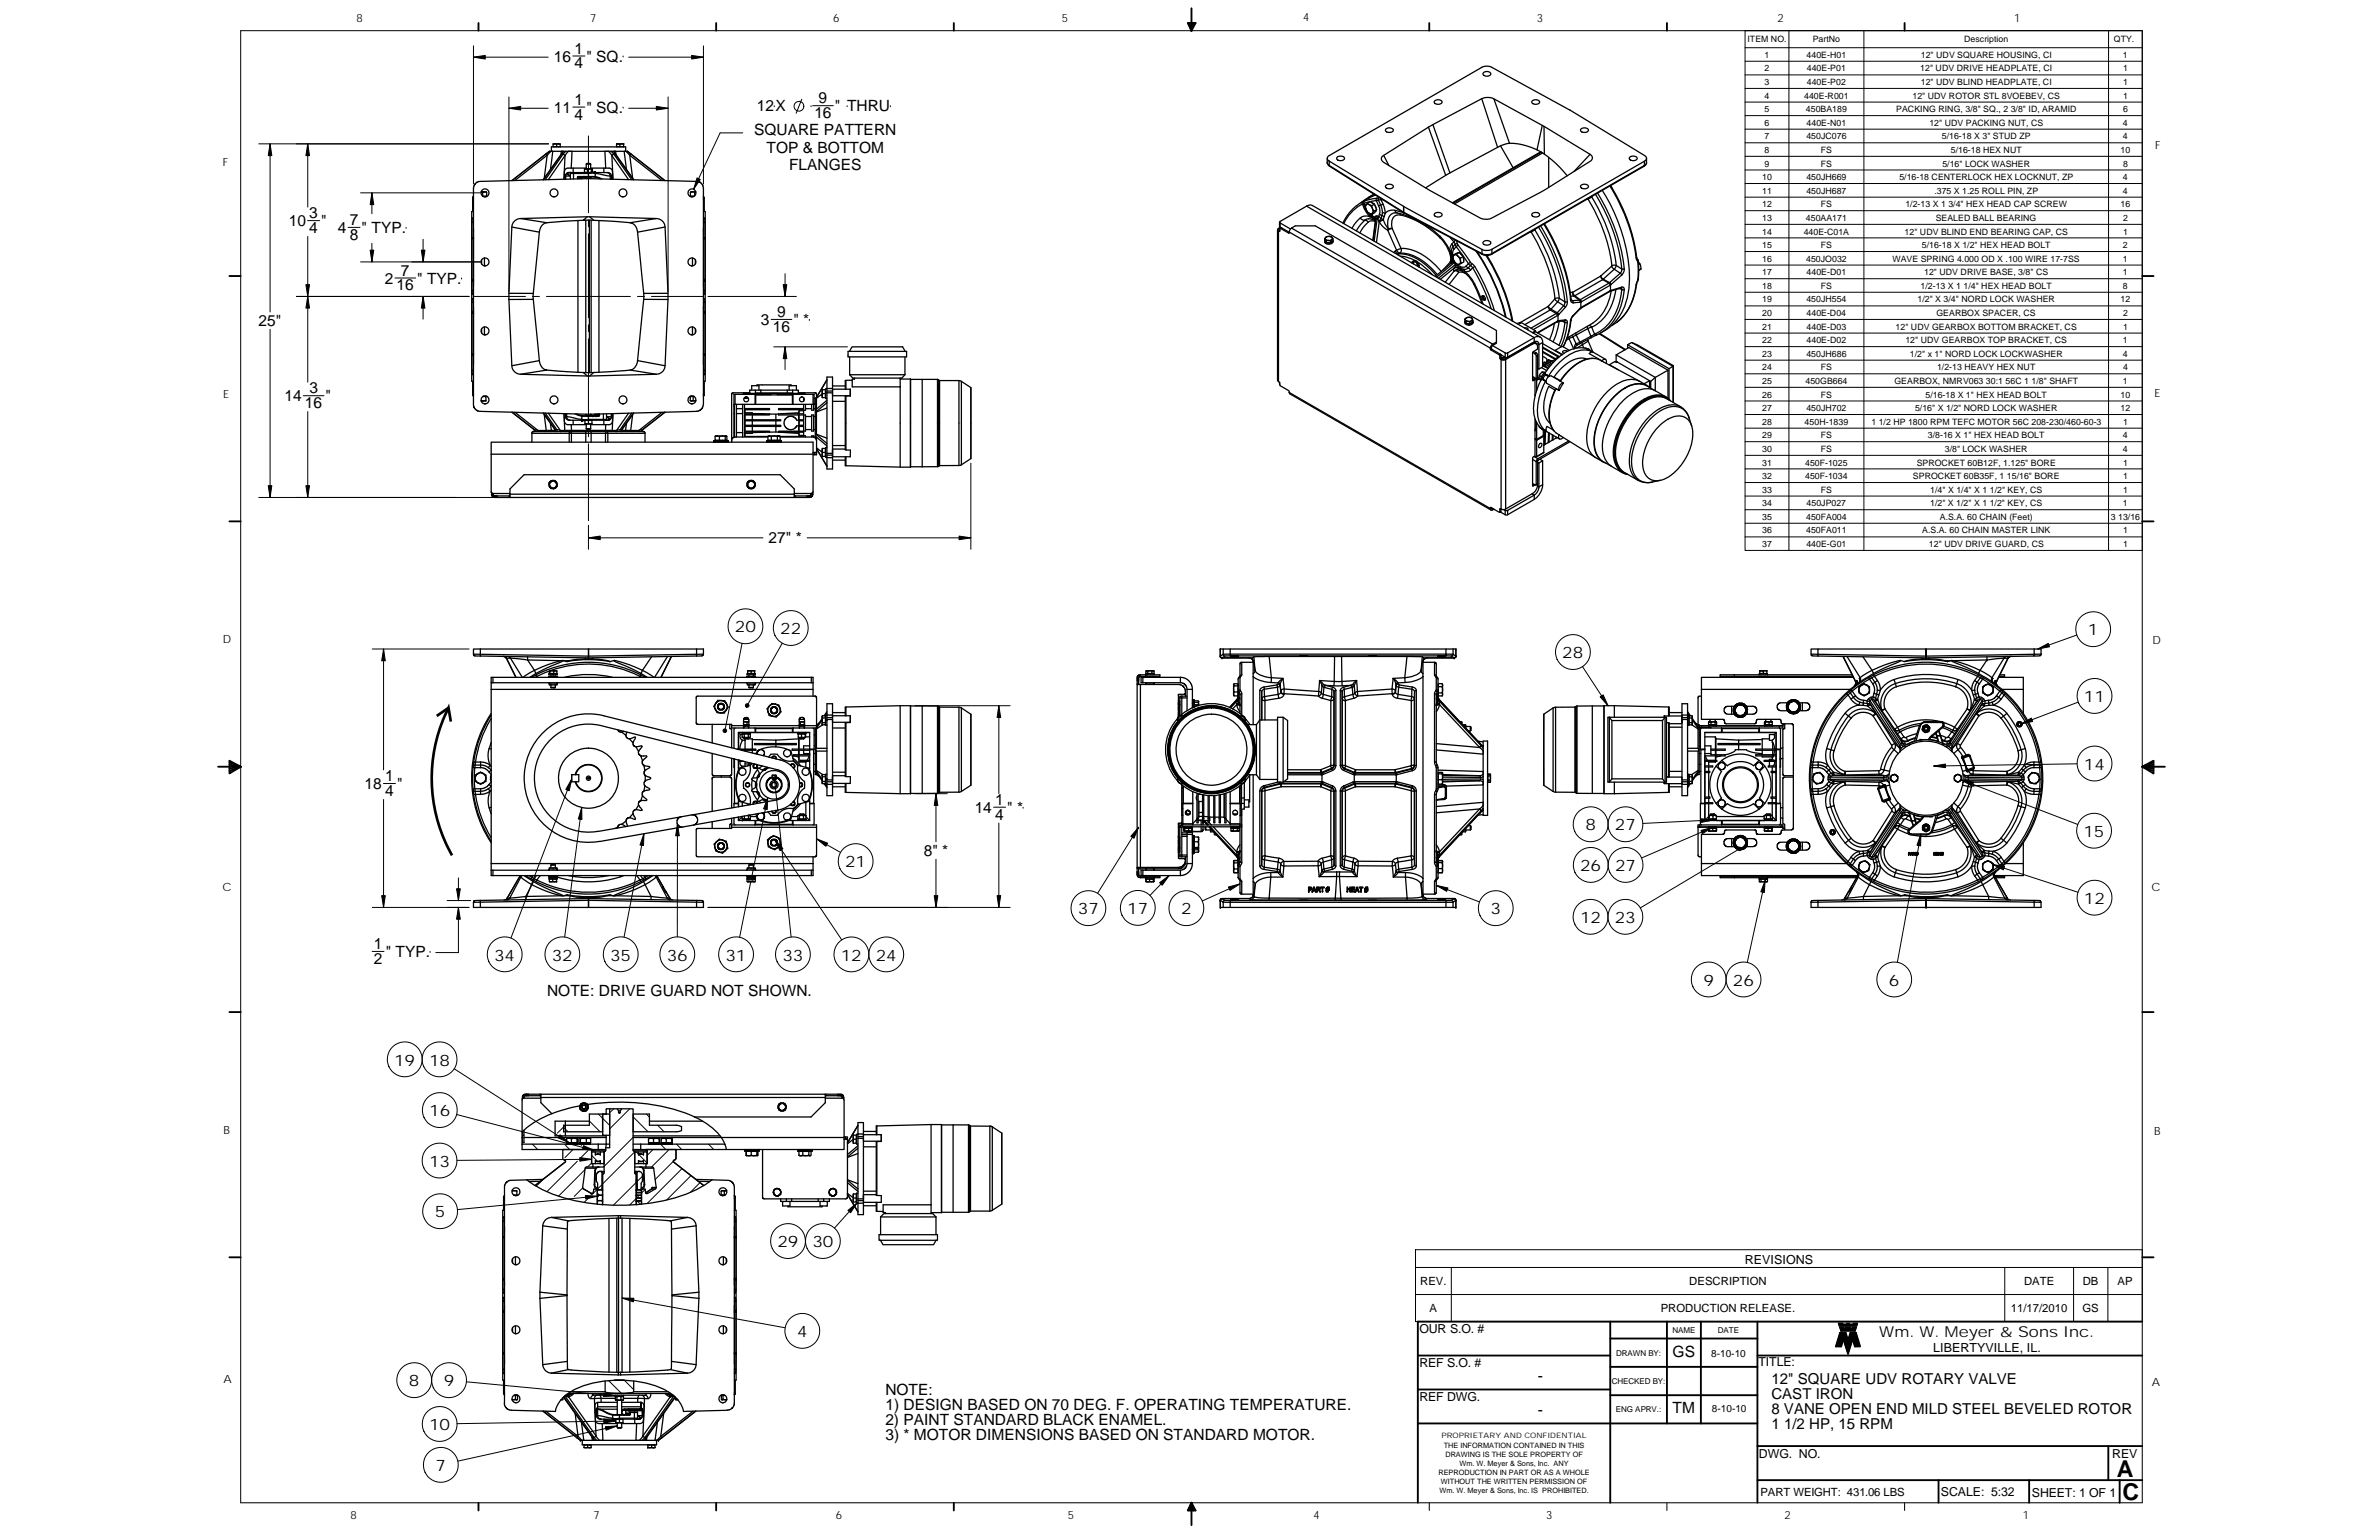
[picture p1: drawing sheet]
<svg xmlns="http://www.w3.org/2000/svg" width="432mm" height="279mm" viewBox="0 0 432 279" stroke-linecap="round" stroke-linejoin="round" font-family="sans-serif">
<defs><g id="words">
<g font-size="4.2">
<text x="384.2" y="267.9">A</text>
<text x="385.2" y="272.2">C</text>
</g>
<g font-size="2.9">
<text x="133.4" y="114.7">20</text>
<text x="141.6" y="115.1">22</text>
<text x="283.6" y="119.4">28</text>
<text x="379" y="115.3">1</text>
<text x="378.2" y="127.4">11</text>
<text x="378.2" y="139.7">14</text>
<text x="287.8" y="150.7">8</text>
<text x="293.1" y="150.7">27</text>
<text x="378.2" y="151.8">15</text>
<text x="153.4" y="157.4">21</text>
<text x="286.8" y="158.1">26</text>
<text x="293.1" y="158.1">27</text>
<text x="195.6" y="165.9">37</text>
<text x="204.6" y="165.8">17</text>
<text x="214.4" y="165.9">2</text>
<text x="270.5" y="165.9">3</text>
<text x="286.8" y="167.5">12</text>
<text x="293.1" y="167.5">23</text>
<text x="378.2" y="164">12</text>
<text x="89.7" y="174.3">34</text>
<text x="100.2" y="174.3">32</text>
<text x="110.7" y="174.3">35</text>
<text x="121" y="174.3">36</text>
<text x="131.7" y="174.3">31</text>
<text x="142" y="174.3">33</text>
<text x="152.6" y="174.3">12</text>
<text x="158.9" y="174.3">24</text>
<text x="309.2" y="178.8">9</text>
<text x="314.5" y="178.8">26</text>
<text x="342.9" y="178.8">6</text>
<text x="71.5" y="193.3">19</text>
<text x="77.9" y="193.3">18</text>
<text x="77.9" y="202.5">16</text>
<text x="77.9" y="211.7">13</text>
<text x="78.9" y="220.9">5</text>
<text x="141.1" y="226.3">29</text>
<text x="147.4" y="226.3">30</text>
<text x="144.7" y="242.6">4</text>
<text x="74.2" y="251.5">8</text>
<text x="80.6" y="251.5">9</text>
<text x="77.9" y="259.5">10</text>
<text x="79.1" y="266.9">7</text>
</g>
<g font-size="2.8">
<text x="100.5" y="11.2">16</text>
<text x="104.3" y="9.7">1</text>
<text x="106.4" y="11.2">&quot; SQ.</text>
<text x="104.3" y="12.4">4</text>
<text x="100.5" y="20.5">11</text>
<text x="104.3" y="19">1</text>
<text x="104.3" y="21.7">4</text>
<text x="106.4" y="20.5">&quot; SQ.</text>
<text x="137.4" y="20.2">12X</text>
<text x="147.8" y="21.4">16</text>
<text x="148.6" y="18.7">9</text>
<text x="151.6" y="20.2">&quot; THRU</text>
<text x="136.9" y="24.6">SQUARE PATTERN</text>
<text x="139.1" y="27.7">TOP &amp; BOTTOM</text>
<text x="143.2" y="30.9">FLANGES</text>
<text x="52.4" y="41.1">10</text>
<text x="56.1" y="39.6">3</text>
<text x="58.3" y="41.1">&quot;</text>
<text x="63.5" y="40.8">7</text>
<text x="56.1" y="42.3">4</text>
<text x="61.3" y="42.3">4</text>
<text x="63.5" y="43.5">8</text>
<text x="65.6" y="42.3">&quot; TYP.</text>
<text x="69.8" y="51.5">2</text>
<text x="72" y="52.7">16</text>
<text x="72.8" y="50">7</text>
<text x="75.7" y="51.5">&quot; TYP.</text>
<text x="46.9" y="59.1">25&quot;</text>
<text x="138.1" y="59">3</text>
<text x="141.1" y="57.5">9</text>
<text x="144" y="59">&quot; *</text>
<text x="140.3" y="60.2">16</text>
<text x="56.2" y="71.3">3</text>
<text x="51.6" y="72.8">14</text>
<text x="55.4" y="74">16</text>
<text x="59.1" y="72.8">&quot;</text>
<text x="139.5" y="98.5">27&quot; *</text>
<text x="66.2" y="143.2">18</text>
<text x="69.9" y="141.7">1</text>
<text x="72.1" y="143.2">&quot;</text>
<text x="69.9" y="144.4">4</text>
<text x="176.9" y="147.5">14</text>
<text x="180.6" y="146">1</text>
<text x="180.6" y="148.7">4</text>
<text x="182.8" y="147.5">&quot; *</text>
<text x="167.7" y="155.3">8&quot; *</text>
<text x="67.8" y="172.1">1</text>
<text x="70" y="173.7">&quot; TYP.</text>
<text x="67.8" y="174.9">2</text>
<text x="99.3" y="180.8">NOTE: DRIVE GUARD NOT SHOWN.</text>
<text x="279.1" y="250.5">-</text>
<text x="303.6" y="246.1">GS</text>
<text x="160.7" y="253.1">NOTE:</text>
<text x="160.7" y="255.8">1) DESIGN BASED ON 70 DEG. F. OPERATING TEMPERATURE.</text>
<text x="279.1" y="256.6">-</text>
<text x="303.6" y="256.4">TM</text>
<text x="160.7" y="258.5">2) PAINT STANDARD BLACK ENAMEL.</text>
<text x="160.7" y="261.2">3) * MOTOR DIMENSIONS BASED ON STANDARD MOTOR.</text>
</g>
<g font-size="2.7">
<text x="341.1" y="242.6">Wm. W. Meyer &amp; Sons Inc.</text>
<text x="321.5" y="251.1">12&quot; SQUARE UDV ROTARY VALVE</text>
<text x="321.5" y="253.8">CAST IRON</text>
<text x="321.5" y="256.5">8 VANE OPEN END MILD STEEL BEVELED ROTOR</text>
<text x="321.5" y="259.3">1 1/2 HP, 15 RPM</text>
</g>
<g font-size="2.3">
<text x="316.7" y="229.3">REVISIONS</text>
<text x="350.9" y="245.2">LIBERTYVILLE, IL.</text>
</g>
<g font-size="2.2">
<text x="257.6" y="241.8">OUR S.O. #</text>
<text x="257.6" y="247.9">REF S.O. #</text>
<text x="319.2" y="247.8">TITLE:</text>
<text x="257.6" y="254.1">REF DWG.</text>
<text x="319.3" y="264.5">DWG. NO.</text>
<text x="383.4" y="264.4">REV</text>
<text x="352.3" y="271.5">SCALE: 5:32</text>
<text x="368.8" y="271.6">SHEET: 1 OF 1</text>
</g>
<g font-size="2.1">
<text x="64.7" y="4">8</text>
<text x="107.1" y="4">7</text>
<text x="151.2" y="4">6</text>
<text x="192.7" y="4">5</text>
<text x="236.6" y="3.9">4</text>
<text x="278.9" y="4">3</text>
<text x="322.6" y="3.9">2</text>
<text x="365.6" y="3.9">1</text>
<text x="391.2" y="27.1">F</text>
<text x="40.4" y="30.2">F</text>
<text x="391" y="72">E</text>
<text x="40.5" y="72.2">E</text>
<text x="40.4" y="116.6">D</text>
<text x="390.7" y="116.8">D</text>
<text x="40.4" y="161.6">C</text>
<text x="390.5" y="161.7">C</text>
<text x="40.6" y="205.8">B</text>
<text x="391" y="205.9">B</text>
<text x="257.8" y="233.2">REV.</text>
<text x="306.6" y="233.2">DESCRIPTION</text>
<text x="367.4" y="233.2">DATE</text>
<text x="378" y="233.2">DB</text>
<text x="384.3" y="233.2">AP</text>
<text x="259.5" y="238.1">A</text>
<text x="301.4" y="238.1">PRODUCTION RELEASE.</text>
<text x="365" y="238.1">11/17/2010</text>
<text x="378" y="238.1">GS</text>
<text x="40.6" y="250.8">A</text>
<text x="390.6" y="251.5">A</text>
<text x="63.6" y="275.5">8</text>
<text x="107.7" y="275.5">7</text>
<text x="151.7" y="275.5">6</text>
<text x="193.8" y="275.5">5</text>
<text x="238.4" y="275.5">4</text>
<text x="280.6" y="275.6">3</text>
<text x="319.5" y="271.4">PART WEIGHT: 431.06 LBS</text>
<text x="323.9" y="275.6">2</text>
<text x="367.1" y="275.6">1</text>
</g>
<g font-size="1.8">
<text x="310.6" y="246.2">8-10-10</text>
<text x="310.7" y="256.2">8-10-10</text>
</g>
<g font-size="1.6">
<text x="317.2" y="7.6">ITEM NO.</text>
<text x="320.3" y="10.5">1</text>
<text x="327.9" y="10.5">440E-H01</text>
<text x="329" y="7.6">PartNo</text>
<text x="348.6" y="10.5">12&quot; UDV SQUARE HOUSING, CI</text>
<text x="356.5" y="7.6">Description</text>
<text x="383.7" y="7.6">QTY.</text>
<text x="385.3" y="10.5">1</text>
<text x="320.3" y="13">2</text>
<text x="320.3" y="15.4">3</text>
<text x="320.3" y="17.9">4</text>
<text x="327.5" y="17.9">440E-R001</text>
<text x="328" y="13">440E-P01</text>
<text x="328" y="15.4">440E-P02</text>
<text x="347.1" y="17.9">12&quot; UDV ROTOR STL 8VOEBEV, CS</text>
<text x="348.5" y="13">12&quot; UDV DRIVE HEADPLATE, CI</text>
<text x="348.6" y="15.4">12&quot; UDV BLIND HEADPLATE, CI</text>
<text x="385.3" y="17.9">1</text>
<text x="385.3" y="13">1</text>
<text x="385.3" y="15.4">1</text>
<text x="320.3" y="20.4">5</text>
<text x="320.3" y="22.8">6</text>
<text x="327.8" y="20.4">450BA189</text>
<text x="327.9" y="22.8">440E-N01</text>
<text x="344.2" y="20.4">PACKING RING, 3/8&quot; SQ., 2 3/8&quot; ID, ARAMID</text>
<text x="350.2" y="22.8">12&quot; UDV PACKING NUT, CS</text>
<text x="385.3" y="22.8">4</text>
<text x="385.3" y="20.4">6</text>
<text x="320.3" y="25.3">7</text>
<text x="320.3" y="27.7">8</text>
<text x="327.9" y="25.3">450JC076</text>
<text x="330.5" y="27.7">FS</text>
<text x="352.5" y="25.3">5/16-18 X 3&quot; STUD ZP</text>
<text x="354.1" y="27.7">5/16-18 HEX NUT</text>
<text x="384.9" y="27.7">10</text>
<text x="385.3" y="25.3">4</text>
<text x="319.8" y="32.7">10</text>
<text x="319.8" y="35.1">11</text>
<text x="320.3" y="30.2">9</text>
<text x="327.9" y="32.7">450JH669</text>
<text x="327.9" y="35.1">450JH687</text>
<text x="330.5" y="30.2">FS</text>
<text x="344.7" y="32.7">5/16-18 CENTERLOCK HEX LOCKNUT, ZP</text>
<text x="351.1" y="35.1">.375 X 1.25 ROLL PIN, ZP</text>
<text x="352.6" y="30.2">5/16&quot; LOCK WASHER</text>
<text x="385.3" y="35.1">4</text>
<text x="385.3" y="32.7">4</text>
<text x="385.3" y="30.2">8</text>
<text x="319.8" y="37.6">12</text>
<text x="319.8" y="40.1">13</text>
<text x="327.8" y="40.1">450AA171</text>
<text x="330.5" y="37.6">FS</text>
<text x="345.8" y="37.6">1/2-13 X 1 3/4&quot; HEX HEAD CAP SCREW</text>
<text x="351.4" y="40.1">SEALED BALL BEARING</text>
<text x="384.9" y="37.6">16</text>
<text x="385.3" y="40.1">2</text>
<text x="319.8" y="42.5">14</text>
<text x="319.8" y="45">15</text>
<text x="319.8" y="47.5">16</text>
<text x="327.4" y="42.5">440E-C01A</text>
<text x="327.8" y="47.5">450JO032</text>
<text x="330.5" y="45">FS</text>
<text x="343.5" y="47.5">WAVE SPRING 4.000 OD X .100 WIRE 17-7SS</text>
<text x="345.7" y="42.5">12&quot; UDV BLIND END BEARING CAP, CS</text>
<text x="348.8" y="45">5/16-18 X 1/2&quot; HEX HEAD BOLT</text>
<text x="385.3" y="45">2</text>
<text x="385.3" y="47.5">1</text>
<text x="385.3" y="42.5">1</text>
<text x="319.8" y="49.9">17</text>
<text x="319.8" y="52.4">18</text>
<text x="327.9" y="49.9">440E-D01</text>
<text x="330.5" y="52.4">FS</text>
<text x="348.6" y="52.4">1/2-13 X 1 1/4&quot; HEX HEAD BOLT</text>
<text x="349.2" y="49.9">12&quot; UDV DRIVE BASE, 3/8&quot; CS</text>
<text x="385.3" y="52.4">8</text>
<text x="385.3" y="49.9">1</text>
<text x="319.8" y="54.9">19</text>
<text x="319.8" y="57.3">20</text>
<text x="319.8" y="59.8">21</text>
<text x="327.9" y="54.9">450JH554</text>
<text x="327.9" y="57.3">440E-D04</text>
<text x="327.9" y="59.8">440E-D03</text>
<text x="344.1" y="59.8">12&quot; UDV GEARBOX BOTTOM BRACKET, CS</text>
<text x="348" y="54.9">1/2&quot; X 3/4&quot; NORD LOCK WASHER</text>
<text x="351.5" y="57.3">GEARBOX SPACER, CS</text>
<text x="384.9" y="54.9">12</text>
<text x="385.3" y="57.3">2</text>
<text x="385.3" y="59.8">1</text>
<text x="319.8" y="62.3">22</text>
<text x="319.8" y="64.7">23</text>
<text x="327.9" y="64.7">450JH686</text>
<text x="327.9" y="62.3">440E-D02</text>
<text x="345.8" y="62.3">12&quot; UDV GEARBOX TOP BRACKET, CS</text>
<text x="346.7" y="64.7">1/2&quot; x 1&quot; NORD LOCK LOCKWASHER</text>
<text x="385.3" y="64.7">4</text>
<text x="385.3" y="62.3">1</text>
<text x="319.8" y="67.2">24</text>
<text x="319.8" y="69.7">25</text>
<text x="327.7" y="69.7">450GB664</text>
<text x="330.5" y="67.2">FS</text>
<text x="343.8" y="69.7">GEARBOX, NMRV063 30:1 56C 1 1/8&quot; SHAFT</text>
<text x="351.6" y="67.2">1/2-13 HEAVY HEX NUT</text>
<text x="385.3" y="69.7">1</text>
<text x="385.3" y="67.2">4</text>
<text x="319.8" y="72.1">26</text>
<text x="319.8" y="74.6">27</text>
<text x="319.8" y="77">28</text>
<text x="327.6" y="77">450H-1839</text>
<text x="327.9" y="74.6">450JH702</text>
<text x="330.5" y="72.1">FS</text>
<text x="339.7" y="77">1 1/2 HP 1800 RPM TEFC MOTOR 56C 208-230/460-60-3</text>
<text x="347.6" y="74.6">5/16&quot; X 1/2&quot; NORD LOCK WASHER</text>
<text x="349.5" y="72.1">5/16-18 X 1&quot; HEX HEAD BOLT</text>
<text x="384.9" y="74.6">12</text>
<text x="384.9" y="72.1">10</text>
<text x="385.3" y="77">1</text>
<text x="319.8" y="79.5">29</text>
<text x="319.8" y="82">30</text>
<text x="330.5" y="79.5">FS</text>
<text x="330.5" y="82">FS</text>
<text x="349.9" y="79.5">3/8-16 X 1&quot; HEX HEAD BOLT</text>
<text x="353" y="82">3/8&quot; LOCK WASHER</text>
<text x="385.3" y="82">4</text>
<text x="385.3" y="79.5">4</text>
<text x="319.8" y="84.5">31</text>
<text x="319.8" y="86.9">32</text>
<text x="319.8" y="89.4">33</text>
<text x="327.6" y="84.5">450F-1025</text>
<text x="327.6" y="86.9">450F-1034</text>
<text x="330.5" y="89.4">FS</text>
<text x="347.2" y="86.9">SPROCKET 60B35F, 1 15/16&quot; BORE</text>
<text x="347.9" y="84.5">SPROCKET 60B12F, 1.125&quot; BORE</text>
<text x="350.3" y="89.4">1/4&quot; X 1/4&quot; X 1 1/2&quot; KEY, CS</text>
<text x="385.3" y="84.5">1</text>
<text x="385.3" y="89.4">1</text>
<text x="385.3" y="86.9">1</text>
<text x="319.8" y="91.8">34</text>
<text x="319.8" y="94.3">35</text>
<text x="327.8" y="94.3">450FA004</text>
<text x="327.9" y="91.8">450JP027</text>
<text x="350.3" y="91.8">1/2&quot; X 1/2&quot; X 1 1/2&quot; KEY, CS</text>
<text x="352.1" y="94.3">A.S.A. 60 CHAIN (Feet)</text>
<text x="383.1" y="94.3">3 13/16</text>
<text x="385.3" y="91.8">1</text>
<text x="319.8" y="99.3">37</text>
<text x="319.8" y="96.8">36</text>
<text x="327.8" y="96.8">450FA011</text>
<text x="327.9" y="99.3">440E-G01</text>
<text x="348.9" y="96.8">A.S.A. 60 CHAIN MASTER LINK</text>
<text x="350.1" y="99.3">12&quot; UDV DRIVE GUARD, CS</text>
<text x="385.3" y="99.3">1</text>
<text x="385.3" y="96.8">1</text>
</g>
<g font-size="1.5">
<text x="293.3" y="246">DRAWN BY:</text>
<text x="303.6" y="241.9">NAME</text>
<text x="311.8" y="241.9">DATE</text>
<text x="292.5" y="251.1">CHECKED BY:</text>
<text x="293.3" y="256.2">ENG APRV.:</text>
</g>
<text font-size="1.4" x="261.6" y="260.9">PROPRIETARY AND CONFIDENTIAL</text>
<g font-size="1.3">
<text x="262" y="262.6">THE INFORMATION CONTAINED IN THIS</text>
<text x="261.1" y="267.5">REPRODUCTION IN PART OR AS A WHOLE</text>
<text x="261.5" y="269.2">WITHOUT THE WRITTEN PERMISSION OF</text>
<text x="262.4" y="264.3">DRAWING IS THE SOLE PROPERTY OF</text>
<text x="264.9" y="265.9">Wm. W. Meyer &amp; Sons, Inc. ANY</text>
<text x="261.3" y="270.8">Wm. W. Meyer &amp; Sons, Inc. IS PROHIBITED.</text>
</g>
</g></defs>
<g fill="none" stroke="#000" stroke-width=".18">
<path d="M43.7 5.6h345.1v267h-345.1zM85.9 8.3v25.1M85.9 10.4h13.6M92.4 17.6v35.4M92.4 19.6h7.1M104 10.2h2.2M104 19.4h2.2M113.1 10.2h.1M113.1 19.4h.1M114.1 10.4h13.6M114.1 19.6h7.2M121.3 17.6v35.4"/>
<path d="M127.7 8.3v25.1M140.5 19.2h.1M145.5 18l-1 2.6M147.2 19.2h.1M147.5 19.2h3.8M153.8 19.2h.1M161.6 19.2h.1M316.7 11.1h72.1M316.7 13.6h72.1M316.7 16h72.1M316.7 18.5h72.1M316.7 5.6h72.1v94.3h-72.1z"/>
<path d="M316.7 8.7h72.1M324.7 5.6v94.3M338.3 5.6v94.3M382.7 5.6v94.3M47 26.1h52.6M49 26.1v30.5M55.9 26.1v11.5M65.4 35h21.8M67.5 35v3.8M106.8 24.7v13.9M106.8 39.9v1.2M134.8 24.1h-4.1l-4.8 10.2"/>
<path d="M316.7 21h72.1M316.7 23.4h72.1M316.7 25.9h72.1M316.7 28.4h72.1M316.7 30.8h72.1M316.7 33.3h72.1M316.7 35.8h72.1M316.7 38.2h72.1M49 59.8v30.5M53.8 53.8h31.3M55.8 40h2.2M55.9 42.9v26.4"/>
<path d="M63.2 41.3h2.1M65.4 47.5h21.8M67.5 44.2v3.3M71.7 50.4h3.7M73.7 41.3h.1M76.8 43.4v4.1M76.8 53.8v4.1M83.8 50.4h.1M85.9 53.8h9.5M96.6 53.8h1.3M99.2 53.8h15.2M106.8 42.4v15.3"/>
<path d="M106.8 58.9v1.3M115.7 53.8h1.3M118.2 53.8h9.5M128.5 53.8h16M140 58h3.7M142.5 49.7v4.1M146.9 58h.1M316.7 58h72.1M316.7 40.7h72.1M316.7 43.2h72.1M316.7 45.6h72.1M316.7 48.1h72.1"/>
<path d="M316.7 50.6h72.1M316.7 53h72.1M316.7 55.5h72.1M55.1 71.8h3.7M55.9 74.7v15.6M106.8 61.5v15.2M106.8 78v1.2M140.4 62.9h13.4M142.5 62.9v4.2M316.7 60.4h72.1M316.7 62.9h72.1M316.7 65.3h72.1"/>
<path d="M316.7 77.7h72.1M316.7 75.2h72.1M316.7 72.7h72.1M316.7 70.3h72.1M316.7 67.8h72.1M47 90.3h42.5M106.8 80.5v14M106.8 95.3v4.4M106.8 97.6h31.7M146.5 97.6h29.7M176.2 84v15.7M316.7 97.4h72.1"/>
<path d="M316.7 94.9h72.1M316.7 92.5h72.1M316.7 90h72.1M316.7 87.5h72.1M316.7 85.1h72.1M316.7 82.6h72.1M316.7 80.1h72.1M67.6 117.8h17.5M69.6 117.8v21.9M134.7 116.7l-3.1 15.9M142 116.7l-6.4 11.3M377 115.2l-7.1 2.6"/>
<path d="M166.1 128h17.2M181.3 128v16M287.2 120.9l4.7 7.1M377 138.6l-26 .4M377.2 127.4l-10.4 3.9M69.6 142.2h2.2M69.6 145.1v19.5M83.2 159.3v4.1M103.8 141.4l-11.1 28.8M105.6 146.5l-3.1 23.5M116.9 151.3l-3.6 18.7M123 149.5l-.1 20.5"/>
<path d="M139.3 144.7l-5.1 25.4M140.6 141.3l3 28.7M140.6 152.4l12.2 18.1M148.2 152.2l4.4 2.5M166.1 144h5.8M169.9 144v8.7M169.9 155.9v8.7M180.3 146.5h2.2M181.3 149.3v15.3M185.7 146.5h.1M206.7 150.1l-7.5 12M212.2 158.9l-3.5 3.6"/>
<path d="M310.8 150.1l-12.8 5.6M310.9 148.8l-12.7 .6M315.7 154l-18 10.7M320.4 159.8l-3.3 14.8M348.7 151.3l-4.3 23.3M355.9 141.5l21.2 8.1M361.7 156.8l15.5 5.1M67.5 172.6h2.2M67.6 164.6h17.5M78.1 172.6h.1M81.2 163.4h4.2M83.2 164.6v8.2h-4.1"/>
<path d="M128.5 164.6h54.8M225.1 160.4l-6.9 3.1M260.7 160.6l7.8 3M82.4 193.9l20.9 13.4M82.9 202.2l25 6.5M94.8 205.8l.3 .2M96.6 207.6l1 1M98.7 213.9l-1.4 1.3M102.3 204.5l.8 .8M102.6 207.7l.8 .9M102.6 204.2l-1.4 1.4M104 208.6l-1.5 1.4"/>
<path d="M104.8 210.7l-5.5 5.5M105.3 207.6l.3 .2M105.8 215.5l-1.6 1.6M106.2 212.2l-4.8 4.8M106.7 217.5l-.7 .6M106.7 208.7l-1.2 1.3M107 203.4l1.9 1.9M107.4 209.6l1.1 1.1M107.4 211l-.8 .7M107.4 210.3l-24.4 .2M108.4 215.8l-1 1M108.4 216.5l.4 .4"/>
<path d="M108.4 217l-25.4 2.5M108.6 202.1l2.1 2.1M108.7 212.6l-.4 .4M108.8 216.9l-.4 .3M109.3 214.9l-.8 .8M109.4 217.7l-.1 .1M109.4 205.8l.2 .2M111.4 201.2l-.7 .7M114.3 201.2l-3.6 3.6M114.9 206.4l-5.3 5.2M114.9 202.6l2.7 2.7M115.2 209l-5.8 5.8"/>
<path d="M115.5 214.5l-4.2 4.2M115.5 209l.4 .4M115.5 217.4l-1.2 1.2M115.6 217.8v.1M115.7 218l.5 .5M116 209.5l1.5 1.5M116 216.9l-.4 .4M116.6 213.4l-1 1M117.1 215.8l-.7 .7M117.3 202.1l.6 .6M118.5 208.6l-1 1M119.4 204.2l1.1 1.1"/>
<path d="M119.9 207.6l.9 1M121.5 208.6l-3.2 3.1M122.2 210.7l-3.3 3.3M122.7 210.2l-.3 .3M122.8 207.6l.9 1M123.8 212l-6.3 6.4M125.4 213.3l-4.4 4.4M127 214.6l-1.7 1.8M128.6 207.6l1 1M131.5 207.6l.1 .1M155.6 218.2l-4.1 4.6M112.9 235.5l29.6 5.4"/>
<path d="M256.9 226.7h131.9v13.1h-131.9zM256.9 230h131.9M256.9 234.9h131.9M263.4 230v9.8M363.9 230v9.8M376.4 230v9.8M382.6 230v9.8M84.6 250.7l27.1 2.6M110.5 250.5l2.3 2.3M111.8 257.8l-28.8 .5M112 258.7l-28.9 6.4M113.3 250.4l1.7 1.7"/>
<path d="M292.3 248h.1M333.7 240.1l1.4 .1 .1-.1h.5v.1l1.5-.1-.2 .5h-3.2zM333.9 240.8h.8l.1 .3h.1l.1-.3h.9v.3h.2l.1-.3h.7l-.2 .7h-2.6zM259.4 272.6v1.4M302.6 272.6v1.4M345.7 272.6v1.4"/>
<circle cx="145" cy="19.3" r=".89"/>
<circle cx="135.3" cy="113.6" r="3.2"/>
<circle cx="143.5" cy="113.9" r="3.2"/>
<circle cx="285.5" cy="118.3" r="3.2"/>
<circle cx="379.9" cy="114.1" r="3.2"/>
<circle cx="380.2" cy="126.3" r="3.2"/>
<circle cx="380.2" cy="138.5" r="3.2"/>
<circle cx="155.3" cy="156.2" r="3.2"/>
<circle cx="288.7" cy="149.5" r="3.2"/>
<circle cx="288.7" cy="156.9" r="3.2"/>
<circle cx="295" cy="149.5" r="3.2"/>
<circle cx="295.1" cy="156.9" r="3.2"/>
<circle cx="380.1" cy="150.7" r="3.2"/>
<circle cx="91.6" cy="173.1" r="3.2"/>
<circle cx="102.1" cy="173.1" r="3.2"/>
<circle cx="112.7" cy="173.1" r="3.2"/>
<circle cx="122.9" cy="173.1" r="3.2"/>
<circle cx="133.6" cy="173.1" r="3.2"/>
<circle cx="143.9" cy="173.1" r="3.2"/>
<circle cx="154.5" cy="173.2" r="3.2"/>
<circle cx="160.9" cy="173.2" r="3.2"/>
<circle cx="197.6" cy="164.8" r="3.2"/>
<circle cx="206.5" cy="164.7" r="3.2"/>
<circle cx="215.3" cy="164.8" r="3.2"/>
<circle cx="271.5" cy="164.8" r="3.2"/>
<circle cx="288.7" cy="166.3" r="3.2"/>
<circle cx="295" cy="166.3" r="3.2"/>
<circle cx="310.1" cy="177.7" r="3.2"/>
<circle cx="316.5" cy="177.7" r="3.2"/>
<circle cx="343.8" cy="177.7" r="3.2"/>
<circle cx="380.2" cy="162.9" r="3.2"/>
<circle cx="73.5" cy="192.2" r="3.2"/>
<circle cx="79.8" cy="192.2" r="3.2"/>
<circle cx="79.8" cy="210.6" r="3.2"/>
<circle cx="79.8" cy="201.4" r="3.2"/>
<circle cx="79.9" cy="219.7" r="3.2"/>
<circle cx="143" cy="225.2" r="3.2"/>
<circle cx="149.4" cy="225.2" r="3.2"/>
<circle cx="75.2" cy="250.4" r="3.2"/>
<circle cx="79.8" cy="258.3" r="3.2"/>
<circle cx="81.5" cy="250.4" r="3.2"/>
<circle cx="145.6" cy="241.5" r="3.2"/>
<circle cx="80" cy="265.8" r="3.2"/>
</g>
<g fill="none" stroke="#000" stroke-width=".34">
<path d="M86.8 4.2v1.4M130 4.2v1.4M173.1 4.2v1.4M215.6 4.2h1.4l-.7 1.4zM215.7 4.2l.6 1.4M216 4.2l.3 1.4M216.3 1.5v4.1M216.5 4.2l-.2 1.4M216.6 4.2l-.3 1.4M259.4 4.2v1.4M302.6 4.2v1.4M345.7 4.2v1.4"/>
<path d="M41.6 50.1h2.1M388.8 50.1h2.1M41.6 94.6h2.1M388.8 94.6h2.1M39.6 139.1h4.1M41.7 138l2 1.1-2 1.2zM41.7 138.3l2 .8M41.7 138.7l2 .4M43.7 139.1l-2 .3M43.7 139.1l-2 .8M388.8 139.1l2.1 .8M388.8 139.1h4.1"/>
<path d="M388.8 139.1l2.1 .3M390.9 138.3l-2.1 .8 2.1-1.1v2.3l-2.1-1.2M390.9 138.7l-2.1 .4M41.6 183.6h2.1M388.8 183.6h2.1M41.6 228.1h2.1M292.3 239.8v32.8M302.6 239.8v18.5M308.7 239.8v18.5M319 239.8v32.8M388.8 239.8h-131.5v32.8M388.8 228.1h2.1"/>
<path d="M257.3 258.3h61.7M257.3 252.1h35M257.3 245.9h35M292.3 248h26.7M292.3 253.1h26.7M292.3 242.8h26.7M319 245.9h69.8M334 241.8h1l.4 1.4 .5-1.4h.9l.8 2.5h-.9l-.4-1.4-.9 2.7-.8-2.7-.4 1.4h-1zM335.4 243.1v.1M86.8 272.6v1.4M130 272.6v1.4M173.1 272.6v1.4"/>
<path d="M216.3 272.6l.7 1.4h-1.4zM216.3 272.6l.3 1.4M216.3 272.6l-.6 1.4M216.3 272.6l.2 1.4M216.3 272.6l-.3 1.4M216.3 272.6v4.1M319 268.5h69.8M319 262.4h69.8M351.9 268.5v4.1M368.3 268.5v4.1M382.7 262.4v6.1M384.7 268.5v4.1"/>
</g>
<g fill="#000" stroke="#000" stroke-width=".18">
<path d="M85.9 10.4l2.2-.3v.6z" fill-rule="evenodd"/>
<path d="M92.4 19.6l2.1-.3v.7z" fill-rule="evenodd"/>
<path d="M119.1 19.3l2.2 .3-2.2 .4z" fill-rule="evenodd"/>
<path d="M125.5 10.1l2.2 .3-2.2 .3z" fill-rule="evenodd"/>
<path d="M49 26.1l.3 2.1h-.6z" fill-rule="evenodd"/>
<path d="M55.9 26.1l.3 2.1h-.7z" fill-rule="evenodd"/>
<path d="M67.5 35l.3 2.1h-.6z" fill-rule="evenodd"/>
<path d="M126.5 32.3l.6 .3-1.2 1.7z" fill-rule="evenodd"/>
<path d="M55.9 53.8l.3 2.1h-.7z" fill-rule="evenodd"/>
<path d="M55.5 51.6h.7l-.3 2.2z" fill-rule="evenodd"/>
<path d="M67.2 45.4h.6l-.3 2.1z" fill-rule="evenodd"/>
<path d="M76.5 45.4h.6l-.3 2.1z" fill-rule="evenodd"/>
<path d="M76.8 53.8l.3 2.1h-.6z" fill-rule="evenodd"/>
<path d="M142.2 51.6h.6l-.3 2.2z" fill-rule="evenodd"/>
<path d="M142.5 62.9l.3 2.2h-.6z" fill-rule="evenodd"/>
<path d="M48.7 88.1h.6l-.3 2.2z" fill-rule="evenodd"/>
<path d="M55.5 88.1h.7l-.3 2.2z" fill-rule="evenodd"/>
<path d="M106.8 97.6l2.1-.3v.6z" fill-rule="evenodd"/>
<path d="M174.1 97.3l2.1 .3-2.1 .3z" fill-rule="evenodd"/>
<path d="M69.6 117.8l.3 2.1h-.6z" fill-rule="evenodd"/>
<path d="M369.9 117.8l1.9-1.1 .2 .6z" fill-rule="evenodd"/>
<path d="M131.4 132.3l.2-.1 .3 .3v.2l-.3 .2h-.1l.1-.3-.1 .3-.3-.3z" fill-rule="evenodd"/>
<path d="M135.3 127.8l.5-.1 .2 .3-.1 .2-.4 .1 .1-.3-.1 .3-.2-.2z" fill-rule="evenodd"/>
<path d="M181.3 128l.3 2.2h-.6z" fill-rule="evenodd"/>
<path d="M290.4 126.4l.6-.3 .9 1.9z" fill-rule="evenodd"/>
<path d="M351 139l2.1-.4v.7z" fill-rule="evenodd"/>
<path d="M366.8 131.3l1.9-1 .2 .6z" fill-rule="evenodd"/>
<path d="M103.8 141.4l-.5 2.1-.6-.3z" fill-rule="evenodd"/>
<path d="M105.6 146.5v2.2l-.6-.1z" fill-rule="evenodd"/>
<path d="M116.9 151.3l-.1 2.1-.6-.1z" fill-rule="evenodd"/>
<path d="M123 149.5l.3 2.1h-.7z" fill-rule="evenodd"/>
<path d="M139.3 144.7v2.2l-.7-.2z" fill-rule="evenodd"/>
<path d="M140.4 141h.1l.1 .3-.1-.3h.3l.1 .4-.2 .2-.4-.1-.1-.2z" fill-rule="evenodd"/>
<path d="M140.6 152.4l1.5 1.6-.5 .3z" fill-rule="evenodd"/>
<path d="M148.2 152.2l2 .8-.3 .5z" fill-rule="evenodd"/>
<path d="M169.9 144l.3 2.1h-.6z" fill-rule="evenodd"/>
<path d="M206.7 150.1l-.9 2-.5-.4z" fill-rule="evenodd"/>
<path d="M210.5 160.1l1.7-1.2-1.3 1.7z" fill-rule="evenodd"/>
<path d="M308.7 150.7l2.1-.6-1.8 1.2z" fill-rule="evenodd"/>
<path d="M308.8 148.5l2.1 .3-2.1 .4z" fill-rule="evenodd"/>
<path d="M315.4 153.8l.4-.1 .2 .1-.3 .2 .3-.2v.3l-.3 .2h-.2l-.1-.2z" fill-rule="evenodd"/>
<path d="M320.4 159.8l-.2 2.1-.6-.1z" fill-rule="evenodd"/>
<path d="M348.7 151.3l-.1 2.2-.7-.1z" fill-rule="evenodd"/>
<path d="M355.9 141.5l2.2 .4-.3 .7z" fill-rule="evenodd"/>
<path d="M361.7 156.8l2.1 .4-.2 .6z" fill-rule="evenodd"/>
<path d="M69.3 162.5h.6l-.3 2.1z" fill-rule="evenodd"/>
<path d="M82.9 161.2h.6l-.3 2.2z" fill-rule="evenodd"/>
<path d="M83.2 164.6l.3 2.2h-.6z" fill-rule="evenodd"/>
<path d="M169.6 162.5h.6l-.3 2.1z" fill-rule="evenodd"/>
<path d="M181 162.5h.6l-.3 2.1z" fill-rule="evenodd"/>
<path d="M223 160.9l2.1-.5-1.9 1.1z" fill-rule="evenodd"/>
<path d="M260.7 160.6l2.1 .5-.2 .6z" fill-rule="evenodd"/>
<path d="M101.7 205.9l1.6 1.4-2-.9z" fill-rule="evenodd"/>
<path d="M105.2 210l2.2 .3-2.2 .4z" fill-rule="evenodd"/>
<path d="M105.9 207.9l2 .8-2.2-.2z" fill-rule="evenodd"/>
<path d="M106.3 216.9l2.1 .1-2.1 .6z" fill-rule="evenodd"/>
<path d="M153.9 219.6l1.7-1.4-1.2 1.8z" fill-rule="evenodd"/>
<path d="M112.9 235.5h2.2l-.1 .7z" fill-rule="evenodd"/>
<path d="M109.6 252.7l2.1 .6-2.2 .1z" fill-rule="evenodd"/>
<path d="M109.6 257.5l2.2 .3-2.1 .4z" fill-rule="evenodd"/>
<path d="M109.9 258.8l2.1-.1-2 .8z" fill-rule="evenodd"/>
<path d="M334 241.8h1l.4 1.4 .5-1.4h.9l.8 2.5h-.9l-.4-1.4-.9 2.7-.8-2.7-.4 1.4h-1z" fill-rule="evenodd"/>
<path d="M333.9 240.8h.8l.1 .3h.1l.1-.3h.9v.3h.2l.1-.3h.7l-.2 .7h-2.6z" fill-rule="evenodd"/>
<path d="M333.7 240.1h.7l.1 .1h.6l.1-.1h.5v.1l1.5-.1-.2 .5h-3.2z" fill-rule="evenodd"/>
</g>
<g fill="none" stroke="#000" stroke-width=".23">
<path d="M260.4 18.3a.84 .84 0 0 1 1.3 .3 .83 .83 0 0 1-1.4-.1zM268.9 17.9l.9-.2 1.1 .1a226.6 226.6 0 0 1 17.9 10.3 .66 .66 0 0 1-.2 1.2 132 132 0 0 1-18.4 10.4l-1.4-.1a221.2 221.2 0 0 1-17.8-10.3 .65 .65 0 0 1 .1-1.1l8.2-5.1M268.9 17.9l-9.6 5.2M268.9 17.9l2.9 8.8M269.3 13.2a.83 .83 0 0 1 1.3 .2 .82 .82 0 0 1-1.4 0zM271.1 17.9l2.9 8.1M278.1 18.3a.82 .82 0 0 1 1.3 .3 .81 .81 0 0 1-1.4-.1zM85.7 39.6v.7M85.7 39.6h.2M85.7 39.6l.2 .3M85.9 36h.1M85.9 36l-.1 2.4"/>
<path d="M85.9 36v.2M85.9 38.4h-.3v30.8h.3M85.9 35.7l-.1 .3M85.9 35.9v.1M85.9 35.8v.2M87.3 34.8h.7l-.4 .1v.7M87.3 34.8l.3 .1M87.7 35.6h.7M88 34.8l.3 .1zM88.2 35.6h.1M88.3 34.9v.7h-.7M94.5 39.6l4.7 .8"/>
<path d="M99.1 27.9l.2 .3M99.3 28.2l-.5 4.1M99.3 28.2l-5.8 4.5M99.7 27.5h.6l-.4 3.2M99.7 27.5l-6.8 5.3 6.2-4.9M99.7 27.5l-.6 .4M100 27.5l-.7 .7M100.4 26.6h.1M100.7 26.1l-.3 .1M100.7 26.1h.6M100.7 26.1l.3 .1M100.7 26.1l-.3 .1v.4h1.3"/>
<path d="M101 26.2v.4M101.3 26.1l.4 .1M101.3 26.1l-.3 .1M101.7 26.2v.4M101.9 27.9l-3.3 4.7M102.1 27.8l-3.4 4.8M102.1 27.8l-.2 .1M102.1 27.5h-2v-.9h13.5v.9h-2.1M102.1 27.5l-.2 .4M102.2 28l.4 .2M102.2 28l-3.2 4.6M102.3 27.5l-.2 .3"/>
<path d="M102.3 27.5h.4M102.3 27.5h-.4l-.1 .5M102.6 28.2l-3.1 4.4M102.6 28.2l-.2 4.3v-.7a1.13 1.13 0 0 1 .3-1.2l.4-.1h3.3M102.6 31.9h.9M102.7 31.9l.1-.3 .3-.3-.1 .3 .5 .3M102.7 31.9l-.1 .6M102.7 27.5l-.5 .5M102.7 27.5h.5M103.1 31.3v.3l.4 .3M103.1 31.3l-.4 .3-.1 .3M103.2 27.5l-.6 .7"/>
<path d="M103.2 27.5h.6l-.1 3M103.2 27.5h7.2M103.3 31.3h.3M103.3 31.3h-.2M103.3 31.3h.2M103.5 31.9v.1M103.5 31.5v1M103.5 31.5h3.3M103.5 31.9h.1M103.5 31.3h.1M103.6 31.3h.1M103.7 31.3l-.2 .2"/>
<path d="M103.7 31.3h3.5M103.7 31.3h-.1M104 30.5v.8M104.1 31.3v1.2M104.8 32.2h.1M104.8 32.2v.2M104.9 32.2v.2M105 32.1l-.1 .1M105 32.1l-.1 .1 .1 .1 .1-.1M105 32.1h.1M105 32.1l.1 .1M105 32l1 .1"/>
<path d="M105 32l-.2 .2M105 32h1.8M105.1 32.2h.5M105.4 32.1l.2 .2M105.5 32.1l.1 .1M105.5 32.1l-.6 .1M105.5 32.1h.1M105.6 32.2v.1M105.6 32.3h.1M105.6 32.3v.1M105.6 32.3h-.6v.1M105.9 40l-6.7 .4"/>
<path d="M106 32.1h.1M106 32.1l.4 .3M106 32.1h.8M106.1 31.3h.1M106.3 40v27.6M106.4 30.6h-.3M106.4 30.6h.2M106.4 30.6h-.3v.7h.5M106.4 30.6h.6h-.4M106.4 29.8h.8M106.4 32.2h.8M106.4 32.1v.3l-.2-.2"/>
<path d="M106.6 39.3l-.7 .7h1.9M106.6 31.3h.7M106.6 30.6v.7M106.8 32.4h.1M106.8 32.4l-19.8 .5-.8 .5-.3 .7v39.5l.2 .4 .4 .4 .5 .2 19.8 .6M106.8 32l1.2 .1M106.8 32h1.2M106.8 31.5v.5M106.8 32.4l19.8 .5 .5 .2 .4 .4 .2 .7v39.2M107 39.9v27.7M107 30.6h.4zM107 39.3l.8 .7 6.6 .4"/>
<path d="M107.2 30.5h3.3l.4 .1 .2 .3 .1 1.6M107.2 29.8l-.1-.1h-.6l-.1 .1v.8M107.2 29.8v.8M107.2 32.1v.3M107.2 31.3h.5M107.2 31.3l-.4 .2M107.2 31.3l.1 .1M107.3 31.4l-.5 .1M107.3 31.4h.5M107.3 40v27.6M107.3 31.3h.1M107.3 30.6v.7"/>
<path d="M107.5 30.6l-.1 .7M107.5 31.2h.4M107.7 31.3l.1 .1M107.7 31.3l.3 .2M107.7 31.3h2.5M107.8 31.4l.2 .1M107.9 31.2l.1 .1M108 32.1l1 .3M108 31.2h.1M108 31.5l2.8 .4M108 31.2v.1M108 32l1.2 .5"/>
<path d="M108 32v.1M108 31.5v.5M108.1 31.2h.1M109.6 30.5v.8M110.2 31.3l.4 .2 .2 .4M110.2 31.3a.69 .69 0 0 1 .8 .6v.6M110.3 31.3h.1M110.4 27.5l.7 .7M110.4 27.5h-.6l.1 3M110.4 27.5h.5M110.8 31.9v.6M110.8 31.9h.2"/>
<path d="M110.9 27.5l.5 .5M110.9 27.5h.5M111.1 28.2l3 4.4M111.1 28.2l.2 4.3M111.4 27.5l.1 .3M111.4 27.5h.3l.1 .5M111.4 28l-.3 .2M111.4 28l3.3 4.6M111.5 27.5l.2 .4M111.5 27.8l.2 .1M111.5 27.8l3.5 4.8M111.7 27.9l3.3 4.7"/>
<path d="M112 26.1l-.1 .1M112 26.1h.2M112 26.1h.1M112 26.6h.1M112.2 26.1l1 .1M112.2 26.1l.3 .1M112.2 26.1l-.3 .1v.4h.6M113.2 26.6h.1M113.2 26.2v.4M113.2 26.2h-.7v.4h.7M113.2 26.1h.1M113.6 27.5l.7 .7"/>
<path d="M113.9 27.5l.6 .4M113.9 27.5h.1M113.9 27.5h-.6l.4 3.2M113.9 27.5l6.8 5.3-6.2-4.9M114.3 28.2l5.9 4.5M114.3 28.2l.5 4.1M114.5 27.9l-.2 .3M119.1 39.6l-4.7 .8a1.72 1.72 0 0 1 1.3 1.7M125.3 35.6h.6M125.4 35.6h.1M126.1 34.9v.6M126.1 34.9l-.4-.1-.4 .1v.7h.7"/>
<path d="M126.3 34.9h-.2M126.3 34.8h-.9l-.1 .1M127.7 35.7l.1 .3M127.7 38.4h.3v30.8h-.3M127.7 39.6h.2M127.7 35.8v.2M127.7 35.9v.1M127.7 36v.2M127.7 36h.1M127.8 36v2.4M127.9 39.6l.1 .7M127.9 39.6l-.2 .3"/>
<path d="M237.2 37.4l-4.9 2.8-.1 .1 .1 .1M237.2 37.4l.5-.2 .5 .1 41.3 23.9M237.2 37.4l41.3 23.9M240.9 29.5l.4 .7M240.9 28.7v.8M240.9 29.5l.1 .3 .3 .2M241.3 29.2l13.5 8.2v1.1M241.3 29.2v.8M241.3 30l13.5 8.5M241.3 30v.2M241.3 30.2l13.5 8.5M242.6 28.6a.74 .74 0 0 1 .8-.3 .74 .74 0 0 1 .6 .6 .99 .99 0 0 1-1.4 0z"/>
<path d="M246.9 39.5l.5 .4 .3 .1M246.9 39.5l-.8 .8-.7 1.1M247.3 37l.6 1.4 .8 .9M247.3 37a7.7 7.7 0 0 0-3.4 3.6M247.3 36.6v.4M247.3 36.6a7.9 7.9 0 0 0-3.5 3.9M247.4 36.9l-.1 .1M247.4 36.9l.4 .9M247.6 36.5l-.2 .4M247.6 36.5l-.3 .1M247.6 36.9h-.2M247.6 36.9l.2 .5"/>
<path d="M247.6 37.8h.2M247.7 36.5l-.2 .2 .1 .2M247.7 36.5h-.1M247.7 40l.4 .1 .2 .2M247.7 40l.8-.3 1.1 .4M247.7 40l-.7 .7-.8 1.2M247.8 37.4l.1 .6M247.8 37.8l.9 1.3M247.8 37.8l.1 .1M247.9 37.2l-.1 .2M247.9 37.2l-.1 .3 .1 .5M247.9 38l.3 .5 .8 .4"/>
<path d="M248.2 36.9l-.3 .3M248.2 36.9l.5-.3 .8 .4M248.2 36.9l.3 .2M248.5 37.1l-.3-.1-.3 .2M248.5 37.1a1.15 1.15 0 0 1 .5 1.7 .99 .99 0 0 1-1.1-.8M248.5 37.1l.5 .2M248.6 38.8l.4 .3M248.7 39.1v.2M248.7 39.3l.5 .4M248.7 39.1l.4 .3M248.7 39.3l-1-.1-.8 .3M248.9 36.7l.4 .2"/>
<path d="M249 39.1l.1 .3M249 39.1l.5 .4M249.1 39.4l.1 .3M249.1 39.4l.6 .4-.2-.3M249.2 39.7l.5 .3M249.4 35.2l-1 .6M249.5 37l.4 1-.5 .3-.4-1M249.5 37l-.5 .3M249.5 35.3l-1.3 .6-1 .8M249.5 39.5l.2 .3M249.6 37.2l.2 .6M249.7 39.8l-.5 3.8"/>
<path d="M249.7 35.4l-2.7 1.4M249.7 39.2v.5M249.7 39.2l-.2 .3M249.7 38.2l-.1 .2M249.7 39.7v.1M249.7 39.7l-.5 3.9M249.8 36.4l.4 .9 .4-.1 .3 1a.49 .49 0 0 0 .5 .5M249.8 36.4l-2.2 .5M249.9 38l-.4 .6-.5 .3 .4-.6M249.9 39.2l.4 .1M249.9 36l-.1 .4M249.9 36l-2.2 .5"/>
<path d="M249.9 39.2h-.2M249.9 39.2l.1 .4M250 39.6l-.3 .1M250 39.6l.1 .1M250 39.6l-.6 4.2M250.1 39.7l.2 .5M250.2 35.9l-.3 .1M250.2 35.9v.4M250.2 36.3l-.4 .1M250.2 36.3l.4 .9 .4-.1M250.2 37.3a2.08 2.08 0 0 1 .2 1.5M250.3 39.3l.4 .3"/>
<path d="M250.3 39.3l-.2 .4M250.4 38.8l.4 .3M250.4 38.8l-.1 .5M250.4 35.9h-.2M250.7 36v.2M250.7 36.2l.3 .9M250.7 36.2l-.5 .1M250.7 36.2h.3M250.7 39.6l-.4 .6M250.7 39.6l.3 .2M250.8 39.1l.4 .2M250.8 39.1l-.1 .5"/>
<path d="M250.9 38.6l-.1 .5M251 39.8l-.7 .5M251 39.8l.1 .1M251 37.1l.3 .8 .1 .8M251.1 39.9l-.7 .4M251.1 39.9l.9 1.6M251.1 28.2l1 1.8M251.2 39.3l-.1 .6M251.4 38.7l-.2 .6M251.6 23.4a.84 .84 0 0 1 1.3 .3 .84 .84 0 0 1-1.4-.1zM251.6 33.6a.84 .84 0 0 1 1.3 .3 .84 .84 0 0 1-1.4-.1zM253.2 38.2l-.3-.1a1.69 1.69 0 0 0-1.5 .6"/>
<path d="M253.2 38.2l1.5 .4M253.2 38.2l.4 .4M253.6 38.6a16.6 16.6 0 0 1 7.8 4.6M253.6 38.6h-.2a1.48 1.48 0 0 0-1.5 1.6l.1 1.3M254 38.7l.1 .2a16.8 16.8 0 0 1 5.2 2.5M254.2 39a1.35 1.35 0 0 0-1.6 1.6l.1 .8M254.8 37.5l14.2 7.8M254.8 38.5h.1M254.8 38.5l14.2 7.5M254.8 38.5v.2M254.8 38.7l14.3 7.5M259.3 23.1l3.1 8.7"/>
<path d="M260.1 22.6l3.1 8.8M260.4 38.7a.86 .86 0 0 1 1.3 .3 .82 .82 0 0 1-1.4-.1zM262.4 31.8l-3.6 2.3M263.2 31.4l-.8 .4M271.8 26.7l-8.6 4.7M272.4 26.5l2.2 3.9M274 26l2.3 .2 2.7 1M274 26l-1.2 .3-1 .4M278.1 38.8a.74 .74 0 0 1 .7-.3 .74 .74 0 0 1 .6 .6 .99 .99 0 0 1-1.4 0zM279 27.2l1.3 .8M279.7 27.5l-16.1 9.3M279.8 27.6l-16 9.3"/>
<path d="M279.9 22.8l-.9 4.4M280 27.7l-16 9.3M280.2 22.9l.1 5.1M280.3 28l2.1 1.7 2.1 2.2M281.1 28.5v5.5M285 20h.1M285 20l-14.2-7.8-.6-.2h-.7l-.5 .2-27.7 16a.54 .54 0 0 0-.4 .5 .54 .54 0 0 0 .4 .5M285 20l13.5 8.2a.55 .55 0 0 1 .4 .5 .55 .55 0 0 1-.4 .6M287 33.6a.73 .73 0 0 1 .7-.2 .73 .73 0 0 1 .6 .6 .86 .86 0 0 1-1.4-.2zM287 23.4a.73 .73 0 0 1 .7-.2 .73 .73 0 0 1 .6 .5 .86 .86 0 0 1-1.4-.1zM288.1 36.1h.1M288.2 36.1h.1"/>
<path d="M288.2 36.1a29.9 29.9 0 0 1 4.4 12.1M288.6 28l-2.9 3.1M288.8 35.7h.1M288.9 35.7a30.5 30.5 0 0 1 4.4 12.5l1.1 .6M288.9 35.7l-.7 .4M289 35.6l-.1 .1M289.6 35.3a32.2 32.2 0 0 1 4.8 13.5M290 35a32.8 32.8 0 0 1 4.8 13.8M290.8 34.5a31.8 31.8 0 0 1 5 16 11.3 11.3 0 0 1-3.2 8.5l-1.2 .9-.9 .5M292.3 33.7l.1 .4M292.4 33.6a34.8 34.8 0 0 1 4.7 13.1M292.4 34.1a32.9 32.9 0 0 1 4.6 12.7"/>
<path d="M292.5 34l-.1 .1M295.8 28.5a.84 .84 0 0 1 1.4 .3 .83 .83 0 0 1-1.5-.1zM298.4 30.2l-27.7 15.9M298.5 29.3l-27.7 15.9M298.5 29.3v.7M298.5 30l-27.7 16M298.5 30l-.1 .2M298.9 28.7v.8M298.9 29.5l-.3 .5-.2 .2M298.9 29.5l-.4 .5M85.6 43.2h.1M85.6 50.8h.1"/>
<path d="M85.6 56.7h.1M85.6 56.7h.3M85.6 43.2l.3 .1M85.6 56.7v.2h.3M85.6 50.7h.3M85.6 43.2v.1h.3M85.7 40.3l-.1 2.8 .3 .1M85.7 54.8l-.1 1.7 .3 .1M85.7 52.8v.6M85.7 54.8l.2 .1M85.7 40.3l.2 .1M85.7 54.2v.6"/>
<path d="M85.7 53.4h.2M85.7 54.2h.2M85.7 54.2l.2 .3M85.9 50.9l-.3 .2 .1 1.7M85.9 50.8h-.3M85.9 50.7h.1M85.9 56.9h.1M85.9 43.3h.1M85.9 52.7l-.2 .1M85.9 50.9h.1M85.9 56.6h.1M85.9 43.2h.1"/>
<path d="M85.9 53.1l-.2 .3M87.4 47.1v.8M87.4 59.7v.7M87.9 46.8v1.4M87.9 59.3v1.4M92.4 53.2h4.4v1.1h-4.4M93.3 40.3a1.68 1.68 0 0 1 1.2-.7 230.3 230.3 0 0 1 24.9 .1 1.57 1.57 0 0 1 1.3 1.5 147.2 147.2 0 0 1 0 25.5 1.6 1.6 0 0 1-1.6 1.2 229.9 229.9 0 0 1-24.9 0 1.59 1.59 0 0 1-1.3-1.5 137.7 137.7 0 0 1 .1-25.8zM96.8 54.3l1.1 11.1-5 1M97.9 42.1l-1.1 11.1M99.2 40.4a1.69 1.69 0 0 0-1.3 1.7l-5-.9M104.9 40v27.5M108.7 40v27.5"/>
<path d="M115.7 42.1l1.1 11.1M116.8 53.2v1.1M116.8 54.3h4.4M116.8 54.3l-1.1 11.1M120.7 41.2l-5 .9M121.2 53.2h-4.4M125.7 46.8v1.4M125.7 59.3v1.4M126.2 47.1v.8M126.2 59.7v.7M127.7 56.9h.1M127.7 43.3h.1"/>
<path d="M127.7 50.7h.1M127.7 55.6v1M127.7 41.4v1.8M127.7 50.9h.1M127.7 52.7l.3 .1M127.7 54.2h.2M127.7 56.6h.1M127.7 43.2h.1M127.7 53.1l.2 .3M127.7 53.4h.2M127.7 50.8h.3M127.7 50.7h.3"/>
<path d="M127.7 50.9v1M127.9 54.2l.1 .6M127.9 54.2l-.2 .3M128 52.8l-.1 .6M128 54.8v1.7l-.3 .1M128 40.3v2.8l-.3 .1M128 54.8l-.3 .1M128 40.3l-.3 .1M128 50.8v.3l-.3-.2M128 56.7h-.3M128 43.2l-.3 .1M128 56.7v.2h-.3"/>
<path d="M128 43.2v.1h-.3M128 51.1v1.7M128 43.2h.1M128 56.7h.1M128 50.8h.1M231.9 41.7v27.3l.2 .2M232.1 41.4l.1 .2M232.1 41.9l.2 .1v-.6h.1l1.5 .9 .1-.2M232.1 41.4l-.2 .3 .2 .2M232.1 41.9v27.3M232.2 40.3v.8l.1 .1M232.2 41.6v.2"/>
<path d="M232.2 41.8l-.1 .1M232.2 41.8h.1M232.3 41.5l-.1 .1M232.3 41.9l-.1 .1M232.3 40.4l1.9 1.2M232.3 41.2l.2 .1M232.3 40.4v.8M232.4 41.3l-.3 .1M232.5 41.3l-.2 .1M232.5 41.3h.1M232.6 41.3l-.2 .1M232.6 41.3l1.4 .8"/>
<path d="M234 42.1l36.5 21.1M234 42.2l-.1 .1M234.4 41.4l-.4 .7M234.4 41.4l36.5 21M234.4 41.4l.7-.4h3.6l32.9 19v2.1M240.4 43.7l.2 .5M240.5 43.6l.1 .4M240.6 43.8v.2M240.6 44v.2M240.7 44.1l-.1 .1M240.7 43.6l-.2-.3v.3l.2 .4M240.9 44l.5 .1"/>
<path d="M241.1 43.6l.4 .1M241.1 43.6h-.4v.4l.8 .1M241.8 43.1l.1 .2M241.8 43.1a.48 .48 0 0 1-.7 .5M241.8 43.1a.89 .89 0 0 0-1.3 .2M241.8 43.1a.7 .7 0 0 0-1.2 .2l.2 .2 .3 .1M241.8 43.8l-.2 .2M241.9 43.6a.81 .81 0 0 1-1.2 .4M241.9 43.3v.6a.88 .88 0 0 1-1.2 .3v-.2M241.9 43.3a.64 .64 0 0 0-.4 .8l.4-.4M249.6 40.2l-.6-.1a3.9 3.9 0 0 0-2.2 2.1M250.3 40.2v.1"/>
<path d="M250.3 40.3h.1M250.3 40.3l-.5 3.7M250.4 40.3a4.1 4.1 0 0 0 1.5 1.5M251.9 41.8l1.6 3.6M252 41.5l-.1 .3M252.7 41.4l-.7 .1M252.7 41.4l-.8 .4M252.7 41.4l1.6 3.7M253.3 45.6l.3 .4 .2 .1M253.3 45.6l-.3 .2M253.5 45.4l.6 .5M253.5 45.4l-.2 .2"/>
<path d="M253.8 46.1l-.1 .1M253.8 46.1a9.1 9.1 0 0 1 6.9 3.9M254.1 45.9l-.3 .2M254.1 45.9a8.8 8.8 0 0 1 6.5 3.6l.3 .3M254.1 46.5l1.3 .2 1.4 .5M254.3 45.1a.72 .72 0 0 1-.2 .8M254.3 45.1l-.8 .3M254.3 45.1a9.4 9.4 0 0 1 6.9 3.7l.4 .5M256.3 47.7l.2 .2M256.4 47.5l.1-.1a.84 .84 0 0 1 1 .9M256.5 47.7l.1 .2M256.5 47.7h-.2"/>
<path d="M256.5 47.3h.2a.86 .86 0 0 1 .9 .9l-.1 .1M256.9 47.4l.4 .5-.3 .3M256.9 47.4l-.4 .3M256.9 47.4l-.8 .2M257 47.6l.3 .5M257.3 48l.1 .3M257.3 47.6l1.5 1.1 1.1 1.1M257.4 48.3l.1 .1M257.4 48.2l.1 .1M257.4 48.3h.1M257.5 48.4h.1M257.5 48.2l.1 .1"/>
<path d="M257.6 48.3v.2M257.6 48.3l-.1 .1M258.8 40.7l2.6 2.2M261.4 43.2a6.3 6.3 0 0 1 2 4.6M261.4 42.9l1.1 1.4 .6 1.2M261.4 42.9v.3M263.1 45.5l.3 .8M263.1 45.5l.3 .3M263.2 43.1l.7 .8 .3-.3M263.2 47.5l-1.3 1.5M263.2 47.5l.2 .3M263.2 47.5l.2 .2"/>
<path d="M263.3 46.7l-.1 .8M263.4 46.3l.1 .8M263.4 46.3l.1 .1M263.4 45.8l.1 .6M263.4 47.7l-2.9 2.4M263.5 46.4l.2 .7M263.5 47.1h.1M263.5 47.1l.1 .2-.1 .4M263.5 47.1l-.1 .7M263.5 44.3l.4-.4 .2 .4M263.5 44.3l-.3 .5-.1 .7M263.5 44.3l.2 .5"/>
<path d="M263.5 47.1h.2M263.5 47.1l.1 .4-.2 .2M263.7 47.1l-.3 .6M263.7 44.8l.2 .4M263.7 44.8l-.3 .6v.4M263.7 46.8v.1a1.38 1.38 0 0 0 1 1.1l.5-.2M263.7 46.3v.5M263.8 47.6h.1M263.8 47.6l-.4 .1M263.8 47.1h-.1M263.9 47.2l-.1 .4M263.9 45.2l-.2 .6v.7l-.2-.1"/>
<path d="M263.9 47.6l.3 .4M263.9 49.2l.5-.1 .4 .3M263.9 47.6l-3.1 2.7M263.9 49.2l-1.6 2M264 48.6h.1M264 48.6l-.2 .4 .1 .2M264 48.6l.3-.1 .5 .2M264 46.2l-.3 .1M264 46.2l-.2 .2-.1 .4M264 46.2h.2l.4 .3M264 48.6l.5-.1 .3 .2M264 48.6l-2.6 2.1"/>
<path d="M264 48.5v.1M264.1 47.6h-.2M264.1 44.3l.2 .5-.4 .4M264.1 44.3l-.4 .5M264.2 48v.2M264.2 48.2l-.2 .3M264.2 48l-3.1 2.5M264.2 49l.4 .2 .2 .2M264.2 49l-.3 .2M264.2 49h.2a3.9 3.9 0 0 1 3.1 2.5M264.3 43.6l.2 .6M264.4 46.1l-.4 .1"/>
<path d="M264.4 46.1l.2 .4M264.4 47.8l-.2 .2M264.5 44.2l-.4 .1M264.5 44.2l.1 .3M264.5 45.9l-.8 .4M264.5 48l.1 .2M264.6 48.2l.1 .3M264.6 48.2h-.4M264.6 48.2l.5 .2M264.6 45.9h-.1M264.6 44.5l-.3 .3 2.2 3M264.6 46.5a1 1 0 0 1 .3 1.4 1.06 1.06 0 0 1-1.2-1.1"/>
<path d="M264.6 44.5l2.3 3.1M264.6 46.5l.5 .3M264.7 48.5l.5 .2M264.7 48.5h-.7M264.7 48.5l.1 .2M264.8 49.4h.5l.7 .2M264.8 49.4l-1.8 2.2M264.8 48.7l.6 .3M264.8 48.7l-.6 .3M264.8 48.7h.1M264.8 45.8l-.3 .1M264.8 45.8l.8 .7"/>
<path d="M264.8 45.8l-.4 .3M265 46l.4 .4M265.1 48.4l.1 .3M265.2 48.7l.2 .3M265.2 48.7l.5 .2M265.4 49l.5 .3M265.6 46.5l.1 1-.5 .3-.1-1M265.6 46.5l-.5 .3M265.6 46.8l.1 .5M265.9 58.4l.1 .4 .5 .2M265.9 58.2v.1a.51 .51 0 0 0 .6 .5M265.9 49.3l.9 .8 .9 1.4"/>
<path d="M266 58.4v.1M266.1 58.3l-.2-.4 .2 .8M266.1 48.3l.4 .3M266.1 48.3a.83 .83 0 0 1-1 .1M266.2 58.7l.5 .1v.2M266.5 48.6l-.4 .2-.4 .1 .2 .4M266.5 48.6l.4 .4M266.5 58.8v.2M266.5 47.8l.4 .4-.4 .4M266.5 47.8l-.4 .5M266.6 58.8h-.1M266.6 58.8l-.1 .2"/>
<path d="M266.6 58.8h.1M266.6 58.8l.1 .2M266.8 57.6h-.6l-.3 .3M266.8 57.6l.3 .1 .1 .1M266.8 58.4l-.7-.1v.4l.7 .1M266.8 57.6l.4 .2M266.8 58.4v.4M266.8 57.6h-.4a.38 .38 0 0 0-.4 .4 .38 .38 0 0 0 .5 .3l.6-.1M266.9 47.6l-.4 .2M266.9 47.6l.2 .2M266.9 49l-.3 .2-.7 .1M267.1 58.2l-.3 .2"/>
<path d="M267.1 47.8l-.2 .4 .4 .4M267.1 47.8l.6 .5M267.2 58.5l-.3 .2M267.2 57.8l.1 .3M267.2 57.8l-.1 .4M267.3 48.6l-.4 .4M267.3 48.6a35 35 0 0 1 3.4 7.4M267.3 58.2a.5 .5 0 0 1-.6 .6M267.3 58.1v.4l-.5 .3M267.3 58.1l-.2 .1M267.4 58.4a.57 .57 0 0 1-.7 .6M267.5 51.5l1.5 3.5"/>
<path d="M267.7 51.5l1.5 3.7M267.7 51.5h-.2M267.7 48.3l-.4 .3M267.7 48.3a34.4 34.4 0 0 1 3.5 8M267.9 45.6a34.6 34.6 0 0 1 5.3 11.9M268.1 45.7a34.7 34.7 0 0 1 5.2 11.9M269 45.3v.7M269 46l.1 .2M269 53.7a.51 .51 0 0 1 .5 .2 .51 .51 0 0 1-.1 .6 .61 .61 0 0 1-.4-.8zM269.1 53.8l.1 .1M269.1 53.8l.2 .5 .3 .1M269.1 53.8h.1"/>
<path d="M269.1 53.6l.1 .3M269.2 53.9v-.2l.2 .1-.2 .1M269.2 53.9a.24 .24 0 0 0 .1 .3 .24 .24 0 0 0 .3-.1M269.3 43.8a.84 .84 0 0 1 1.3 .3 .83 .83 0 0 1-1.4-.1zM269.4 53.8l-.2 .1M269.7 46.4a33.7 33.7 0 0 1 4.7 11.8M269.9 46.4a33.5 33.5 0 0 1 4.7 11.9M270 46.4h-.1M270.7 46.1v.1a1.78 1.78 0 0 1-1.6 0M270.8 45.2l-.9 .2-.9-.1M270.8 45.2v.8M270.8 46l-.9 .2-.9-.2"/>
<path d="M270.8 46l-.1 .1M275.6 58.8l.5-.3 2.6 1.5M275.9 58.5h.1M275.9 58.5l-.6 .2M275.9 58.5v.2M275.9 58.5v.1M276.7 59.5a.36 .36 0 0 1 .4 0 .36 .36 0 0 1 .2 .3M277.8 42.1h.1M277.8 42v.1M277.9 42.1a29.7 29.7 0 0 1 4.3 12.1M278.5 41.6l.1 .1M278.6 41.7a30.3 30.3 0 0 1 4.4 12.4l1 .7"/>
<path d="M278.6 41.7l-.7 .4M278.7 41.6l-.1 .1M279.3 41.2a32.4 32.4 0 0 1 4.7 13.6M279.6 41a32.7 32.7 0 0 1 4.9 13.7M280.2 40.7a32.4 32.4 0 0 1 4.9 13.7M280.3 40.6a32.7 32.7 0 0 1 4.9 13.7M281 55.6l-5.1 2.9M281 55.6l.3 .6 1.2 .7M281 55.6h.1M281 55.6l.5 .5M281.5 56.1l1.1 .6-.1 .1M281.5 56.1l-4.7 2.8"/>
<path d="M282.1 58.7l-.4 1.7-.5 1.2M282.2 54.3l-1.2 1.3M282.2 54.3l.5 .5M282.2 54.2v.1M282.2 54.2l.8-.1-.3 .7M282.5 56.9l.2 .4M282.5 56.9l-4.6 2.6M282.5 56.8v.1M282.5 56.8l.3 .4M282.6 58.4l-3.5 2M282.7 58.3l-3.7 2.1M282.7 57.3l-4.4 2.5"/>
<path d="M282.7 58.3l-.1 .1M282.7 54.8l1.1 .7M282.7 54.8l-1.2 1.3M282.8 57.2l-.1 .1M282.8 58.2l-.1 .1M282.8 57.2v1M282.8 58.2l-.1 .2M282.9 57l-.1 .2M282.9 58.2h-.1M282.9 58.2l-.2 .2M283 58.3a12 12 0 0 1-1.1 3.7M283.5 58.3l.5 .2"/>
<path d="M283.8 55.5l.3 .3M283.8 55.5l-1.2 1.2 .3 .3M284 58.2v.3M284 54.8l-.2 .7M284 58.5h.5M284 58.5a13 13 0 0 1-1 4.2M284.1 58l.3 .1 .1 .4M284.1 55.8l-1.2 1.2M284.1 58l-1.2 .2M284.1 58l-.1 .2-1.4 .2M284.5 54.7l-.1 .5-.3 .6M284.5 54.7l-.5 .1"/>
<path d="M284.5 58.5a13 13 0 0 1-1.2 4.4M285.1 54.4a.5 .5 0 0 0 .4 .5M285.1 58.2a12.8 12.8 0 0 1-1.4 4.7M285.2 58.1a13.3 13.3 0 0 1-1.5 4.8M285.2 54.3v.2h.2M285.2 58.1l-.1 .1M285.2 54.3l-.1 .1M285.2 54.4l.2 .1M285.4 54.5l.1 .4M285.5 53h.1M285.5 53l-.1 .3 .3 .4M285.5 53l-.5 .1"/>
<path d="M285.5 53l.3 .7M285.5 57.2l-.4 1M285.5 57.3l-.3 .8M285.5 57.2v.1M285.7 53.7l1 .8 .1 .3M285.7 53.7h-.6M285.8 53.7h-.1M285.8 53.7l1 .7M286.7 54.4l-1.3 .1M286.7 54.4l.2 .4M286.8 54.8l-1.3 .1M286.8 56l-1.3 1.2"/>
<path d="M286.8 56l-1.3 1.3M286.8 56h.1M286.8 54.4h-.1M286.8 54.4l.2 .4M286.9 54.8h-.1M286.9 54.8v1M286.9 55.8l-.1 .2M286.9 55.8v.1M287 54.8h-.1M287 55.8h-.1M287 55.8v.1M288.1 59.2l.1 .4"/>
<path d="M288.2 59.6l.7-.2 .5 1.2M288.2 59.6l.6 1.4M288.2 59.6l-2.1 1.2M290.5 50.1l-5 2.9M290.5 50.1l.4 .6M290.5 50.1h.1M290.5 50.1l.5 .6M290.9 50.7l1.1 .7M290.9 50.7l-5.1 3M291 50.7l1.1 .6M291 50.7h-.1M292 51.4l.2 .4"/>
<path d="M292 51.4l-5.2 3M292.1 51.3l-.1 .1M292.1 51.3l.2 .4M292.2 52.9l-5.4 3.1M292.2 52.7l-5.2 3.1M292.2 51.8l-5.2 3M292.2 52.7v.2M292.3 51.7v1M292.3 51.7l-.1 .1M292.3 52.7h-.1M292.3 52.7l-.1 .2M292.4 51.6l-.1 .1"/>
<path d="M292.4 52.7h-.1M292.4 52.7l-.1 .2M292.4 52.8a8.1 8.1 0 0 1-3.7 6l-4.3 2.5M292.5 48.3l-2 1.8M292.5 48.3l.5 .6M292.6 48.2l-.1 .1M292.6 48.2h.7l-.3 .7M293 48.9l1.1 .7M293 48.9l-2 1.8M293.3 52.6a8.7 8.7 0 0 1-4.4 6.8l-.5-.3M293.5 58.4l-.9 .6M294 52.3l.4 .2"/>
<path d="M294.1 49.6l-2 1.7 .3 .3M294.1 49.6l.3 .3M294.4 52.1l-2 .6M294.4 52.1l.3 .1 .1 .4M294.4 49.9l-2 1.7M294.4 48.8l-.1 .4-.2 .4M294.4 52.5l-.2-.2-2 .6M294.4 52.5l.4 .1M294.4 52.1l-.2 .2M294.4 52.5a10.1 10.1 0 0 1-3.7 7.4l-1.3 .7M294.8 48.8l-.1 .6-.3 .5M294.8 48.8h-.4"/>
<path d="M294.8 52.6a9.9 9.9 0 0 1-4.1 7.7l-.9 .5M297 46.8l.2 .5M297 51.6a9.8 9.8 0 0 1-3.5 6.8M297.1 51.5a10.1 10.1 0 0 1-3.6 6.9M297.1 46.7l.1 .3M297.1 46.7l-.1 .1M297.1 51.5l-.1 .1M297.2 47.3l.1 .3M297.2 51l-.2 .6M297.2 47l.2 .4M297.2 47v.3M297.2 51h.1"/>
<path d="M297.2 51l-.1 .5M297.3 47.6v3.1M297.3 50.7l-.1 .3M297.4 47.4v3.2M297.4 50.6l-.2 .4M297.4 47.4l-.1 .2M297.4 50.6l-.1 .1M297.4 47.5l.2 .3M297.4 47.9l.2-.1 .1 .2 .1 .8M297.5 49l.3-.2zM85.6 64.3h.1M85.6 64.2h.3"/>
<path d="M85.7 67.2v.8M85.7 68h.2M85.8 71.6l.1 .2M85.8 69.2v2.4M85.8 71.6h.1M85.9 71.6v.2M85.9 71.5v.1M85.9 64.4h-.3l.1 2.8M85.9 64.3h-.3M85.9 64.2h.1M85.9 64.4h.1M85.9 67.2h-.2"/>
<path d="M85.9 67.7l-.2 .3M85.9 71.3v.2M87.6 71.9h.6v.8h-.9M87.7 71.9h.7M88.2 72.7h-.9M88.2 71.9h.1M92.9 74.8l4.1 3.2zM93.5 74.8l4.2 3.3M96.5 78.6v1.6M96.5 78.6h6.8M96.9 78.3l-.3 .1-.1 .2M96.9 78.3h6.5"/>
<path d="M97 78v.2l-.1 .1M97 78h.1M97.6 78.3h1.2M97.7 78.1h1.4M97.7 78.1l-.7-.1v.2l-.1 .1M97.7 78.1v.1M97.9 65.4l.1 .4a1.69 1.69 0 0 0 1.2 1.3l-4.7 .8M98.6 74.9l2.2 3.1M98.7 74.9l2.1 3.1M98.8 75.2l.3 2.9M99 75l2.1 3M99.1 78.1v.2"/>
<path d="M99.2 67.1l6.7 .5 .7 .6M99.5 75l2.2 3.1M99.9 76.8l.2 1.3M100.1 78.1h-1M100.1 78.1h.7M100.1 78.1v.1M100.7 78l.1 .2-.2 .1M100.8 78.2l-.9 .1M100.8 78l.1 .2-.2 .1M100.8 78h.3M100.8 78h.1M101.1 78l-.1 .3"/>
<path d="M101.1 78l.6 .1M101.7 78.1l.2 .2M101.7 78.1h.8M101.7 78.3h.1M102.4 75l.1 3.1M102.4 76.4l.2 .4 .3 .2h3.5M102.5 78.1l.2 .2M102.6 75a.99 .99 0 0 0 .4 1.2h.5M102.6 75.6h.2M102.8 75.6l.2 .5 .5 .1M102.8 75.6l2.8 .5M102.8 75.1v.5"/>
<path d="M103.3 76.2h.1M103.3 78.6h.4M103.3 78.6v1.6M103.4 78.3h2.9v.3h-2.6M103.4 78.3l.3 .3M103.4 78.3l-.1 .3M103.5 76.2h2.4M103.7 77v1.1h-1.2M103.7 78.6v1.6M104 76.2v.8M104.4 75.1l1.2 .4M104.7 75.1l1 .3"/>
<path d="M105.6 76.2v.1M105.6 75.5h3M105.6 76.1l.3 .1M105.6 76.1l.2 .1M105.6 75.5v.6M105.7 76.2v.1M105.7 75.4h1.1M105.7 75.4l-.1 .1M105.8 76.2h.6M105.8 76.2h.1M105.9 67.6h1.9M105.9 76.2h.5"/>
<path d="M106.2 76.9h1.2M106.2 76.2h-.7M106.2 76.9h.1M106.3 78.3h1M106.4 76.2h.1M106.4 76.2h3.1M106.4 77.8h.8M106.4 77.8l.1 .1h.6l.1-.1M106.4 75.1v.3M106.4 76.9v.9M106.4 75.4h.8M106.8 75.2h.1"/>
<path d="M106.8 76.3h-.6v.6h.6M106.8 76.1l-.4 .1M106.8 75.4v.7M106.8 75.4h.9M107.2 76.9v.9M107.2 75.2l.4 .2M107.3 78.3v.3M107.3 78.3h2.9M107.3 78.6h-1v1.6M107.3 78.6v1.6M107.3 78.6h2.6M107.4 75.4l-.2-.3v.3"/>
<path d="M107.4 76.2v.7M107.4 76.3h-.6v.6h.6M107.6 75.4l1 .1M107.6 75.4h.1M107.6 75.4v.1M107.8 67.6l-.8 .6M108 75.1l.2 .3M108 75.3h.1M108.1 75.3h.4M108.1 75.3l.1 .1M108.1 75.4h.1M108.2 75.4h.1"/>
<path d="M108.2 75.4h.4M108.5 75.3l.1-.1 .1 .2h-.1M108.5 75.3l.1 .1M108.6 75.1v.1h-.6M108.7 75.4h.1M108.7 75.1l-.1 .3M108.8 75.1l-.1 .3M108.8 75.4l-.2 .1M109.5 75.1v1.1h.4M109.6 76.2v.8M109.9 78.1l.1 .2M109.9 78.1h-6.2l-.1 .2"/>
<path d="M109.9 78.1h1.2M109.9 78.6v1.6M109.9 78.6h.4M109.9 77v1.1M109.9 76.2h.2M110 76.2h.3M110 76.2h.1M110.1 76.2h.2M110.1 76.2h.1M110.1 76.1l-.2 .1M110.1 75.1v1M110.1 76.1h-3.3"/>
<path d="M110.1 75.6h.1M110.2 75.6l.4 .3v.3l.2-.2 .2-.4M110.2 75.6h.8M110.2 75.6l-.1 .1 .5 .3-.1 .2M110.2 78.3h6.6M110.2 78.3l-.3 .3M110.2 78.3l.1 .3M110.3 78.6v1.6M110.3 78.6h6.8M110.5 76.2h-.1M110.5 76.2h-.2M111 75.6l-.1 .3-.4 .3"/>
<path d="M111 75v.6M111.1 78.1l-.1 .2M111.1 78.1h.8M111.2 75v.8a1.18 1.18 0 0 1-.3 1.1l-.4 .1h-3.3M111.3 75l-.2 3.1M111.9 78.3h.1M111.9 78.1l-.2 .2M112.8 78l.1 .3M112.8 78l-.9 .1M112.8 78h.1M112.8 78.1h.7M112.9 78v.2l.1 .1"/>
<path d="M112.9 78.2l.8 .1M113.5 78.1h1v.2M113.5 78.1l.1 .1M113.7 78.3h.1M113.7 76.8l-.2 1.3M114.1 75l-2.2 3.1M114.4 67.1l4.7 .8M114.4 67.1l-6.6 .5M114.7 75l-2.2 3 .1 .3M114.8 75.2l-.3 2.9h1.5M115 74.9l-2.2 3.1M115 74.9l-2.1 3.1"/>
<path d="M115.7 65.4l5 1M115.7 65.4l-.2 .7a1.48 1.48 0 0 1-1.1 1M115.9 78.2l.1 .1M115.9 78.2l-1.1 .1M116 78.1l.6-.1v.2l.2 .1M116 78.1v.1M116.6 78v.2l.2 .1M116.6 78l4.1-3.2zM116.8 78.3l.2 .1 .1 .2M117.1 78.6v1.6M120.2 74.8l-4.2 3.3M125.3 71.9h.6"/>
<path d="M125.3 72.7h1h-.5M125.4 71.9h.1M125.8 72.7h-.5M125.8 71.9h-.5v.8M125.8 71.9v.8M125.8 71.9h.2M127.7 73.4l-.3 .7-.4 .4-.6 .1-19.6 .6M127.7 64.2h.1M127.7 64.4h.1M127.7 67.2h.3M127.7 67.7l.2 .3M127.7 68h.2"/>
<path d="M127.7 71.3v.2M127.7 64.4l.3 .1v2.7M127.7 64.3h.3M127.7 64.2h.3M127.7 64.4v1.8M127.7 71.5v.1M127.7 71.6h.1M127.7 71.6v.2M127.8 71.6l-.1 .3M127.8 69.2v2.4M128 67.2l-.1 .8M128 64.3h.1"/>
<path d="M129.6 79.9v.3M129.6 79.9h2.5M129.9 79.9h.1M130.2 79.1l.4 .1M130.2 79.1l-.4 .1v.7h.8M130.2 79.1h1.6l-.2 .1M130.2 79.1l-.4 .1M131.6 79.2h-1v.7h1M131.6 79.2v.7M131.8 79.9h.1M131.9 79.1v.8h-.3M132.1 79.9h-2.5"/>
<path d="M132.1 79.9v.3M133.2 75l.1 3.5M133.2 73.7h.1M133.2 75h.1M133.2 73.7v1.3M133.2 78.5v.8M133.3 73.4v5.9M133.4 71.5h-.2v2.2M133.7 73.4v5.9M133.7 75h1.1M133.7 78.5h1.1M133.7 74.1h1.1"/>
<path d="M134.8 73.4v5.9M134.9 71.4h.1M134.9 71.4h11.1v.1M135 72.3h.8M135.1 73.4v.7h4.6v.2h-4.6v.8h4.6v.2h-4.6v.9h6.6v.1h-6.6v.9h6.6v.2h-6.6v.8h4.6v.2h-4.6v.8l4.6-.1M135.1 75h.1M135.1 78.5h.1M135.2 76.3v.9M135.2 74.3v.7M135.2 78.5v.7M135.2 77.4v.8M135.2 75.3v.9"/>
<path d="M135.2 75v.1M135.2 78.4v.1M135.2 74.9h1.3v.2M135.6 72.1h-.3v.2M136.1 71.3h-1.2v.2M136.1 71.3h-3.1l-.2 .2v8.7M136.2 71.5v-.1h.8v.1M136.5 76.3v.9M136.5 75.3v.9M136.5 77.4v.8M136.5 78.4v.2h-1.3M136.5 75l2.3 .1"/>
<path d="M137.1 71.5l.1 .1v1.8M137.1 71.5h-3.7v1.9M137.1 71.5v1.9M137.1 70.8h1M137.1 71.6h2.8v-.2h1.2v.2h2.8M137.2 71.6h6.6M137.8 70.8v-.8h-1.4v.8M138.1 70.8h4.8M138.1 70.8v.5M138.8 78.4l-2.3 .1M139.2 79.9v.3M139.2 79.9h2.6"/>
<path d="M139.4 79.3h-6.1l-.4 .2-.1 .4M139.5 79.9h.1M139.7 79.1l.3 .1M139.7 79.1h1.7l-.3 .1M139.7 75.1h1.6M139.7 78.4h1.6M139.7 79.1l-.3 .1v.7h.6M140.8 76.3v.9M140.8 75.1v1.1M140.8 77.4v1M141.1 79.2v.7M141.1 79.2h-1.1v.7h1.1"/>
<path d="M141.4 79.1l.2 .1zM141.5 79.9h.1M141.6 79.3h6.2l.3 .2 .1 .4v2.6h-.3v-.4M141.6 78.4l3.3 .2 .1 .4h.9M141.8 79.9h-2.6M141.8 79.9v.3M142.9 70.8h1M142.9 70.8v.5M143.6 70v-.2h-6.2v.2M143.8 71.6v1.8M143.9 70.8h1v.5M143.9 70.8v.5h-6.8v-.5h-1v.5"/>
<path d="M143.9 71.5l-.1 .1M144.5 70.8v-.8h-1.3v.8M144.6 77.2l-.6 .7h-.9l-.7-.7v-.9l.7-.7h.9l.6 .6h.4v1.1h-.4M144.8 71.5v-.1h-.8v.1M144.9 71.3h1.1v.2M144.9 71.3h3M144.9 75.3v.9M144.9 77.3v.9M144.9 74.9v.2M144.9 78.4v.2M145 75.3v.9M145 76.3v.9"/>
<path d="M145 77.4v.8M145 74.5v.6M145 78.4v.6M145.9 79.1v.1h-4.3v.7h-.5M145.9 78.2v.9h.3v.2M145.9 74.4v1.8h-.9v.1h.9v.9h-.9v.2h.9v.8M145.9 74.5h-.9l-.1 .4-3.3 .2M145.9 73.4v.7h-4.6v.2l4.6 .1M145.9 78.2h-4.6v.2h4.6M145.9 75.1h-4.6v.2h4.9v2.9h-.3M145.9 72.3v.5M146.2 74.1h1.1"/>
<path d="M146.2 73.4v1h-.3M146.2 75.6h1.1M146.2 77.9h1.1M147.3 73.4v1h.4v-1M147.3 79.3v-.2h.4v.2M147.3 75.3h.4v2.9h-.4zM147.6 71.5h-3.7v1.9M147.6 71.5v1.9M147.6 71.5h.2v1.9h-14.6M147.7 74.1h.3M147.7 77.9h.3M147.7 75.6h.3"/>
<path d="M147.8 73.3h.2M147.8 79.4h.2M147.9 71.2l.3 .3v.6M148 72.3v7.1M148.1 72.3h.1M148.1 78.8l2 1.7M148.1 78.8h.1M148.1 78.8v.4l2 1.7M148.2 72.3h-.4M148.2 78.8l1.9 .7M148.2 74.7v4.1M148.2 72.3v1.9"/>
<path d="M148.2 79.3v.5M149.2 71.5l-1 .8M149.3 70.7l-.1 1.1 .1-.4M149.3 70.7h.6M149.8 70.7v.7h-.5v-.7M149.8 71.4v.7h-.5l-.1-.3 .1 .3M149.8 72.1h.1M150.1 71h1M150.1 68.9l-2 3.4zM150.1 70.5v.8M150.1 70.5h-.2v1.8h.2M150.1 71.3v11"/>
<path d="M150.1 71.3h1v11h-1M150.1 72.6l-2 1.7v.4l2-1.6M150.1 74l-2 .7M150.1 70.5v-2.1h1v2.1M150.1 70.5h1M150.1 70.5h.1M151.1 72.8h2.3M151.1 70h2.3M151.1 70.6h3.2v1.2M151.1 70.5v1.3h3.2M153.5 69h-.1v1.6M153.5 71.9h-.1v9.7h.1"/>
<path d="M153.9 63.8h10.6v.9h-10.6zM154.2 64.7v3.3M154.2 68l.6 .6h8.9l.6-.6M154.2 68h10.1M154.3 71.8h-.8v9.8l.8 .1v1.2h-3.2v-1.4h2.3M154.3 71.8h.1M154.3 70.6v1.2M154.7 69h-1.2v1.6M155.1 68.6v.2h-.4v1.4h8.7M163.4 70.2v14.6M163.4 68.6v1.6M163.4 68.8h1.8"/>
<path d="M164.3 64.7v3.3M164.3 63.8l-.5-.9h-9.2l-.4 .9M165.2 68.8v8M165.2 76.8v8M165.2 68.8h.1M165.3 76.8v7.9M165.3 68.8v8M165.3 68.8h4.9M167.4 68.8v15.9M170.2 68.8v15.9M170.2 68.8l.1 .1M170.3 68.9l.1 .1"/>
<path d="M170.3 68.9v15.7M170.4 69v15.5M170.4 69h.1M170.5 69h3.6M170.5 69v15.5M174.1 69v15.5M174.1 69l.4 .2M174.5 69.2l1.7 1.1M174.5 69.2v15.1M176.2 70.3v12.9M232.1 69.2l.2 .2v.6l1.6 .9 .1 .3M232.2 69.4l.1 .4"/>
<path d="M234 71.2l36.5 21.1M234 71.2l.1 .3 36.5 21M270.5 63.2l.1 .3 1.6 .9v.7l.3 .1M270.7 63.1l-.2 .1M270.7 63.2l-.2 .1M270.7 63.1v.1M270.7 63.2l.1 .2M270.8 63.4l-.2 .1M270.8 63.4l1.5 .9M270.9 62.7l2.3 1.3M270.9 62.4l-.3 .5-.1 .3M270.9 62.7l-.2 .4"/>
<path d="M270.9 62.4v.3M271.6 62.1v.2l-.7 .4M271.6 62.1l-.7 .3M272.3 64.3l.1 .2M272.3 64.3l-.2 .1M272.4 64.4l.8 .4M272.4 64.9l.3 .1M272.4 64.9l.1 .2M272.4 64.5l-.2 .1M272.4 64.9l-.2 .1M272.4 64.5v.4M272.5 65.2l.3 .1 .5-.1"/>
<path d="M272.5 65.2v27.2M272.5 65l.2 .2M272.5 64.4l-.1 .2M272.5 65.1h.1M272.5 65.1l-.1 .1M272.6 64.5l-.2 .1M272.6 65.1l.7 .1M272.6 65.1l-.1 .1M272.9 64.9h-.5M273 64.7l-.1 .2M273.1 64.7l-.2 .2M273.1 64.8l-.4 .2 .2-.1"/>
<path d="M273.2 64v.8M273.2 64h.4M273.3 65.2v27.2M273.6 64v.8h-.4M276.7 63.1h.1M276.9 62.9h.1M278.2 62.4a.64 .64 0 0 1 .8 .1 .64 .64 0 0 1 .1 .8l-.9 .7v5l.4-.1v2.9M278.2 68.5l.7 .4v1.9M278.2 69l.1 .1M278.2 68.3l.6 .4M278.2 63.9l.4 .3M278.2 68.9l.2-.1 .2 .1"/>
<path d="M278.3 68.8l.2 .1M278.4 63.8l.4 .3M278.5 61.3v.7M278.5 61.3a.93 .93 0 0 1 1-.1 .93 .93 0 0 1 .5 .9M278.5 62l-5.4 3.1M278.5 61.3l-4.9 2.7M278.5 62a.51 .51 0 0 1 .6 0 .51 .51 0 0 1 .2 .5M278.5 62l.8 .5M278.6 64.2l.2 .4M278.6 76v6.6l-.4 .5v5l.4-.1M278.6 71.6h.1M278.6 77.9l.1 .1"/>
<path d="M278.7 60v.2M278.7 60l-.5 .3M278.7 60.2l-.4 .2M278.7 60.2l4.7 2.7M278.7 76.3l-.1 1.9M278.8 62.4l-.4-.2h-.3l-.1 .1 .2 .1-4.9 2.8M278.8 68.7l.1 .2h.2M278.8 64.1l-.2 .1M278.8 64.1l.3 .4M278.9 76.7v3l-.3-.2M279.1 64.5l-.3 .1v4.1M279.1 68.6v.3"/>
<path d="M279.1 64.5v4.1M279.1 68.6l-.3 .1M279.3 62.5v4.5l-.2-.2M279.3 68.5l-.2 .1M279.4 77.3v.2l.3 .2M279.4 68.7l-.3 .2M279.4 68.1v.6l.3 .3M279.7 68.8v.2M279.7 68.8v.1M279.7 77.7l.3 .3M279.8 68.3v.1M279.8 68.8h-.1"/>
<path d="M279.8 66.7l.9 .5M279.8 68.8l.7 .4a11 11 0 0 0-1.4 6.5 3.8 3.8 0 0 0 1.4 2.4M279.8 68.8a10.3 10.3 0 0 0-1.1 7.3 3.2 3.2 0 0 0 1.8 2M279.9 77.8l.4 .2M279.9 67.5l.6 .1-.7 .7-.1 .4 .1 .1M279.9 67.5l-.5 .6 .4 .2M279.9 67.5l.4 .2M280 62.1l-.7 .4M280 62.1v4.5l-.7 .4M280 66.4l.5 .2M280 63l3 1.7M280 63.1l2.9 1.7"/>
<path d="M280 63.9l2.3 1.3M280 62.3l2.2 1.3M280 63.8l2.4 1.3M280 64.7a.73 .73 0 0 1 .7 .9l.1 .1M280.1 68.7h.1M280.1 68.7l.2 .3M280.1 68.7l-.1 .2M280.1 78v1l-1.2 .7v.2l-.3-.2M280.1 79l.1 .1M280.2 68.9l.4 .3M280.2 69h.2M280.2 66.1l-.2-.1v.3"/>
<path d="M280.2 79.1l-1.3 .8v2.9l-.1 .1-.3-.1M280.2 79.1v3M280.2 65.7v.4l.3 .1M280.4 67.8l.7 .4M280.4 67.8l.4 .2M280.4 78.1l.3 .2M280.4 78.1l-.1 2.6-.1 .1M280.4 67.8l-.3 .3-.3 .7M280.5 66.6l.5 .3M280.5 69.2l.1 .1M280.5 78.1l-.1 2.5-.1 .1M280.6 78l-.1 .1"/>
<path d="M280.6 68.1l.5 .2M280.8 68.1a.52 .52 0 0 0-.7 .6l-.2 .1M280.8 78.3l2.3 1.4M280.8 68v.2M280.8 68l.4 .3-.1-.1M280.8 65.4v.3M280.8 65.5l.1 .1M280.9 65.6l.4 .2M280.9 65.6l-.3 .2M280.9 65.3v.3M281.1 78.5l-.1 1.8-.6 .3M281.2 78.6v1.6l-.2 .1"/>
<path d="M281.5 65.5h.3M281.5 66.3l-.7 .5M281.6 68.2a.96 .96 0 0 0-.9 1.3l2.3 1.3M281.6 68.2l1.6 .9M281.8 78.9l-.1 1-.5 .3M281.9 79v.8l-.2 .1M281.9 78l-1.1-.6a.72 .72 0 0 0 0 .9M282 65.7l-1.5 .9M282.2 70.8l-1.1-.7a7.4 7.4 0 0 0-.6 5.6l.4 .6 .4 .4M282.3 63.6h-.1l1.3 .8M282.3 65.2l-.6 .4-.6-.4-.2 .1 .6 .4-.6 .3-.5-.3h-.2l.6 .4-.6 .3-.2-.1 .2-.2M282.3 65.2l.1 .1"/>
<path d="M282.3 63.6l1.2-.8 1.3 .8M282.3 63.6l1.3 .7M282.4 70.5l.6 .3M282.4 70.5a9.6 9.6 0 0 0-1 6.4 3 3 0 0 0 1.6 2M282.4 70.5a8.6 8.6 0 0 0-.9 6.8l.6 .9M282.4 79.3v.2l-.5 .3M282.6 79.4h.1M282.6 79.4l-.2 .1M282.9 64.9h-.3l-.3 .3M283 78.9l6.6 4.1M283 70.8h.1M283 78.9l-.1 .6 .2 .1 .2 .1 .4-.3"/>
<path d="M283.2 69.1v.1M283.2 69.2l.6 .3M283.8 69.5l-.8 1.3M283.8 69.5a1.05 1.05 0 0 0-.8 1.3M284.5 63.8a.5 .5 0 0 0-.9 .1l.3 .2M284.8 61.2v.2M284.8 61.4l-.5 .3M284.8 61.4l.8 1.9M285.3 60.9l.2 .2M285.5 61.1v.1M285.5 61.2l.6 1.2M285.5 61.2l-.7 .2"/>
<path d="M286 60.4l.1 .4M286 62.4l-.3 .9M286 62.4l.3 .1M286 62.4h.1M286.1 62.4l.2 .1M286.1 60.8l-.6 .3M286.1 60.8l.6 1.3M286.3 62.5l-.5 .7M286.4 62.5h-.1M286.7 62.1v.3M286.7 62.4l-.4 .1M286.7 62.1l-.6 .3"/>
<path d="M287.2 62.1v.4M287.2 62.5l.3 .6M287.2 62.5l.9-.5 .1-.2 .9 2.1M287.2 62.5l-1 .6M287.2 62.5h.1M287.7 63.1l.4 .2M288 65.2a3.9 3.9 0 0 0-4.1 1.1l-.9 1-.9 1.1 1.1 .7M288 63.3l.4 .1M288.2 61.6v.2M288.2 63.4h.2l.2 .2M288.8 61v.3M288.8 61l-2.1 1.1"/>
<path d="M288.8 61.3l-2.1 1.1M288.8 63.7l-.1 .2M288.8 63.7a4.6 4.6 0 0 0-4.4 .9 12.2 12.2 0 0 0-3.3 3.6M288.8 63.7a3.9 3.9 0 0 0-4.3 0 11.8 11.8 0 0 0-4.1 4.1M288.8 63.7l.2 .2M289.1 65a7.5 7.5 0 0 0-5.6 3.7l-.3 .4M289.1 63.9h-.2l-.4 .3 2.2 1.3M289.1 63.9l2.3 1.3M289.4 60.6l.4 .2M289.4 60.6l-.6 .4M289.7 60.8l-.9 .5M289.8 60.8h.1"/>
<path d="M290.3 60.6l4.6 2.9M290.4 60.5l4.6 2.9M290.7 65.5a4 4 0 0 0-4.4 .5l-1.5 1.2-1.6 2M290.7 65.5l6.9 3.7M290.7 65.5l.5-.3h.2l.2 .2-.1 .5M290.7 65.5h.1M292.1 66.2l1.6 .9M292.1 66.2h.1M293.3 65.6v.1M293.3 65.6l.2 .1M293.3 64.4l7.1 4.1M293.3 64.4l2.3-1.3 7.1 4.1"/>
<path d="M293.3 64.4v1.2M293.5 65.7l6.1 3.5M293.5 65.7l-.1 .1-.3-.2-1 .6M295.4 63.2v-.7l7.5 4.4v5.5M296.3 62.2l.9 .4 6.5 3.7v6.7M296.3 62.2l7.2 4.2M296.3 62.2l-.2-.1-.7 .4M298.4 69.6l1-.5v1.2a4 4 0 0 0-4.8 .3 12.4 12.4 0 0 0-5.3 10.1 3.5 3.5 0 0 0 2.2 3.3M299 70a4.6 4.6 0 0 0-3.2-1.2 8.6 8.6 0 0 0-5.8 4.5 10.5 10.5 0 0 0-1.8 7.6 4.2 4.2 0 0 0 2.8 2.9M299.6 69.2v1.2M300.4 70.9a4.2 4.2 0 0 0-4.5-.9 11.8 11.8 0 0 0-6.5 11 4.1 4.1 0 0 0 3.1 3.6M300.4 70.9l2 1.1"/>
<path d="M300.4 68.5l-.8 .7M300.4 68.5l2.3-1.3v5.1M300.4 68.5v2.4M300.4 70.9a3.9 3.9 0 0 0-3.9 .4 12.4 12.4 0 0 0-5.6 10.2 4 4 0 0 0 1.6 3.1l2 1.1M301 77.4a5.2 5.2 0 0 1 4.1-1.9 3.1 3.1 0 0 1 2.1 3.6 9.8 9.8 0 0 1-5.2 7.9 2.63 2.63 0 0 1-3.8-2.6 9.8 9.8 0 0 1 2.8-7zM302.9 72.4a3.3 3.3 0 0 0-4.1-.2 12.2 12.2 0 0 0-6 10.4 3.5 3.5 0 0 0 2 3.3l.2 .1M302.9 72.4l.3 .3M302.9 72.6a3.8 3.8 0 0 0-4.7 .3 11.6 11.6 0 0 0-5 10.6 3.1 3.1 0 0 0 2 2.4M303.1 72.7a3.3 3.3 0 0 0-4.2-.4 11.9 11.9 0 0 0-5.9 10.6 3.3 3.3 0 0 0 2.4 3.2M303.5 66.4l.2 .1M303.7 66.5v6.5M303.7 66.5l-.8 .4"/>
<path d="M303.7 66.3l-.2 .1M305 73.8a3.4 3.4 0 0 1 1.6 2.1M305 73.8l-2.4-1.5a3.9 3.9 0 0 0-4.3 .7 12.2 12.2 0 0 0-5.1 9.5 3.6 3.6 0 0 0 1.6 3.2l2.5 1.4M305 73.8a4.4 4.4 0 0 0-4.6 .9 11.8 11.8 0 0 0-4.6 9.8 3.4 3.4 0 0 0 1.5 2.6M307 77.3a5.1 5.1 0 0 0-1.8-3.2 4.5 4.5 0 0 0-4.4 .9 11.3 11.3 0 0 0-4.6 9.8 2.88 2.88 0 0 0 3.7 2.7l1.4-.4M89.2 82.4v-2.2h58.4v2.2M89.2 82.4v6.9l.3 .2M89.2 82.4h58.4M89.2 89.7l.2 .4 .4 .1M89.2 89.4v.3h.3M89.5 89.7l.1 .2 .4 .1M89.5 89.5v.2"/>
<path d="M89.5 89.5h3.1M89.8 90.3h.2M89.8 90v.3M90 90h.1M90 90.3h.1M90 90v.3M90.1 90h2.5M90.1 90.3h2.5M90.1 90v.3M90.3 90v.3M92.4 90v.3M92.6 89.7h51.6"/>
<path d="M92.6 89.7v.6h51.6M100 87.4l-.2 .3-.1 .3 .2 .3 .3 .2M100 87.4l-.3 .3 .1 .7 .4 .1M100.2 88.5l.3 .2M100.3 88.6h-.2l-.3-.2-.2-.5 .3-.6 .5-.2 .5 .2 .3 .6-.2 .5-.5 .3M100.4 88.6l.1 .1M100.6 87.3l-.3-.1-.3 .2M100.6 87.3l.3 .2 .1 .3M100.6 87.3h-.3l-.3 .1M100.6 87.3l.4 .2v.3M100.8 88.4l-.7 .1M100.8 88.4l-.3 .3"/>
<path d="M101 87.8l.1 .4-.3 .2M101 87.8l-.2 .6M129.6 80.1h.1M129.6 80.2h.1M129.6 80.2h2.5M129.6 80.1h.5M129.6 80.1h.2M130.1 80.1h.8M130.1 80.1h.1M130.9 80.1h.1M130.9 80.1h.7zM131.6 80.1h.5z"/>
<path d="M131.6 80.1h.5M131.9 80.1h.2M132.1 80.1h-.5M132.1 80.1h.1M132.1 80.2h.1M136 88.5h.7M136 88.5l.3 .2 .4-.2M136 87.4l-.3 .5 .1 .4 .2 .2M136 87.4h.7M136 87.4l-.3 .1v.8l.3 .2M136.7 87.4l.2 .2 .1 .3M136.7 87.4l.3 .2v.3"/>
<path d="M136.7 87.4l-.3-.2-.4 .2M136.8 88.4l.3-.4-.2-.6-.5-.3-.6 .2-.2 .5 .1 .6 .7 .3 .4-.2v-.1M137 87.9l-.3 .6M137 87.9v.4l-.3 .2M139.2 80.1h.4M139.2 80.2h.1M139.2 80.1h.1M139.2 80.2h2.6M139.2 80.1h.4h-.3M139.6 80.1h.7M139.6 80.1h.1M140.3 80.1h.7"/>
<path d="M140.3 80.1h.1M141 80.1h.6M141 80.1h.1M141.4 80.1h.2M141.6 80.1h.2zM141.8 80.2h.1M144.2 89.7v-1l-2.6-2.6h-46.5l-2.5 2.6v1M144.2 89.5h3.1M144.2 89.7v.6M144.2 90h.1M144.2 90.3h.1M144.3 90h2.2"/>
<path d="M144.3 90.3h2.2M144.3 90v.3M146.5 90h.1M146.5 90.3h.1M146.5 90v.3M146.6 90h.3M146.6 90.3h.3M146.6 90v.3M146.8 90v.3M146.9 90v.3M147.3 89.7h.2M147.3 89.5v.2"/>
<path d="M147.3 89.7l-.4 .3M147.5 89.4v.3M147.5 89.7l-.2 .4-.4 .2M147.6 82.5h.3M147.6 82.1h.3M147.6 82.4v6.8l-.3 .3M147.6 82.1h.6M147.9 82.1h.3M148.2 81.4l1.9 3.2zM148.2 81.3l1 .7M149.3 81.4v1.4M149.3 81.4h.6"/>
<path d="M149.8 81.4v.7h-.5v-.7M149.8 82.1v.7h-.5v-.7M149.8 82.8h.1M150.1 82.6h1M150.1 82.3v.7h1M150.1 81.2h-.2v1.8h.2M150.1 83v2.1h1v-2.1M151.1 83.5h2.3M151.1 80.8h2.3M151.1 81.6v1M151.1 82.6v.4M153.4 82.9v1.6h.1"/>
<path d="M153.5 82.9v1.6M153.5 84.5l11.7 .3M165.3 84.7h2.1M165.3 84.7l-.1 .1M170.2 84.7h-2.8M170.3 84.6l-.1 .1M170.4 84.5l-.1 .1M170.5 84.5h-.1M174.1 84.5h-3.6M174.5 84.3l-.4 .2M176.2 83.2l-1.7 1.1M270.5 92.3l.1-.2 1.5 .8h.1v-.6l.3 .1"/>
<path d="M270.5 92.3l.1 .2h.3M270.6 92.1h-.1M270.7 92.2l.1 .1h.1v.2M270.7 92.1v.1M270.7 92.2l-.2 .1M270.7 92.2l.3 .1M271.1 92.4l-.2 .1M272.3 92.9l.9 .5M272.4 92.3l-.2 .1M272.4 92.3v.5l-.2 .1M272.4 92.8l-.2 .1M272.5 92.4l.3 .1 .5-.1"/>
<path d="M272.9 92.5l.3 .1M273.2 92.6h.4M273.2 93.4h.4M273.2 92.6v.8M273.6 92.6v.8M278.1 89.6l.4 .2M278.2 88.1l.1 .1M278.2 83.4l.6 .4M278.4 87.9l-.2 .1M278.4 82.8l.7 .4M278.5 89.8v.8l-4.9 2.8M278.5 89.8l-4.9 2.8"/>
<path d="M278.8 83.8v4.1l-.1 .1-.5-.3M279.1 87.8a1.8 1.8 0 0 1-.9 1.7l-4.9 2.9M279.1 88.2l.2 .1M279.1 87.7l-.3 .3M279.1 83.9l.2 .1v4.3M279.1 83.6l-.3 .2M279.1 83.2l-.3 .6M279.1 83.5v4.2l-.3 .2M279.1 83.2v.3M279.3 88.3l-.2 .9-.6 .6M279.5 80.5a.24 .24 0 0 1 .3 0 .24 .24 0 0 1 0 .3 .32 .32 0 0 1-.2 .4 .32 .32 0 0 1-.3-.2zM279.5 83.3l.5 .3"/>
<path d="M280 87.9a3.5 3.5 0 0 1-1.5 2.7M280 83.6l-.7 .4M280 83.6v4.3M280 87.9l-.7 .4M280.2 82.1l-.1 .1M280.2 82.1l-1.4 .8M284.7 80l-5.6 3.2M285 80.1l-5.9 3.4M295 86l.5 .1M297.3 87.1l1.3 .5 1.3-.1M85.9 118.7h1.3M85.9 118.7l.1 .2 .2 .1"/>
<path d="M86.3 119h.9M87.2 118.7v.3M87.2 117.8h39.2M87.2 117.8v.9M87.2 118.7l19.6 .3M87.2 117.8h-1.3v.9M87.2 119l19.6 .4M91.4 119.1l.3 .1 .2 .2M91.4 119.1h.2l.3 .3M91.9 119.4l1.7 3.5M91.9 119.4h.1M91.9 119.4l1.8 3.5"/>
<path d="M92.1 119.1l.5 .3M92.6 119.4h-.7M92.6 119.4l3.2 .3M92.6 119.4l2.2 3.5M92.7 119.4h-.1M95.7 119.2l.1 .5M95.8 119.7l1.2 1.9M95.8 119.7l6.5 .2M101.9 119.9a22.6 22.6 0 0 0-4.9 1.7M102.2 119.8l-.2 .2-4.7 2.2M102.3 119.9l.6 .1M102.3 119.9h1"/>
<path d="M103.3 119.9l-.4 .1M106.3 119.5l-3 .4M106.3 119.5h1.2M106.3 119.4v.1M106.8 117.8v1.2zM106.8 119v.4M106.8 119h.1M106.8 119.4v.1M107.5 119.5l2.1 .2 1.1 .3M107.6 119.4l-.1 .1M111.5 119.8l-.1 .1 .4 .2 4.6 2.1 .2-.6M111.5 119.8l.3 .1a23 23 0 0 1 4.8 1.7"/>
<path d="M111.5 119.8l-.8 .2M118.3 119.2l-1.7 2.4M121.2 119.1l-2.4 3.8M121.9 119.1l-1.9 3.8M126.4 118.7v.3M126.4 117.8v.9M126.4 119l-19.6 .4M126.4 118.7l-19.6 .3M126.4 117.8h1.3v.9M127.7 118.7h-1.3M127.7 118.7l-.2 .3h-1.1M221.5 119l.1 .3 .2 .1"/>
<path d="M221.5 119l.3 .4M221.5 119h.1M221.5 117.8h.1M221.5 117.8h.5M221.5 117.8v1.2M221.8 119.4h.1M222.3 119l-.5 .4M223.3 117.8h-1.3v.9l-.5 .3M223.4 119h1.4zM223.4 119.3h1.4zM226.7 119.4l.6 .1M227.1 119.5l.2 .1"/>
<path d="M227.3 119.5v.1M227.3 119.6l.1 .3M227.3 119.5h.1M227.3 119.4v.1M227.3 119.4h-5.5M227.3 119.4v-.1a4.9 4.9 0 0 1 2.5-.2h25.9h2.4l.3 .3M227.3 119.5l.2 .5M227.6 119.2l.2 2.4M230.4 119.1l.4 3.9M235.9 119h1.4zM242.2 119.1v4.5M243.5 119.1l.1 4.5"/>
<path d="M248.4 119h1.5zM255.4 119.1l-.4 3.9M258.1 119.2l-.2 2.4M258.4 119.5l-.1 .5M258.4 119.4h5.5M258.4 119.4v.1M258.4 119.5v.1M258.4 119.6l-.1 .3M258.6 119.5l-.2 .1M259 119.4l-.6 .1M260.9 119.3h1.5zM260.9 119h1.5z"/>
<path d="M262.4 117.8h-39.1v.9h-1.3l.3 .3h1M263.4 119l.5 .4M263.7 117.8h.5M263.7 117.8v.9M263.7 118.7l.5 .3M263.7 117.8h-1.3v.9h-39.1v.3h39.1M263.7 118.7h-1.3v.3h1M263.7 118.7l-.1 .2-.2 .1M263.9 119.4h.1M264.2 119h.1M264.2 119l-.3 .4M264.2 119v.3l-.3 .1"/>
<path d="M264.2 117.8h.1M264.2 117.8v1.2M330 119l19.6 .4M330 119v-.3l19.6 .3M330 117.8h-1.3v.9M334.5 119.1l2.3 4.6M334.5 119.1l2.3 4.5M335.2 119.1l2.4 3.9M338.1 119.2l1.7 2.4M344.9 119.8l-.3 .1a22.6 22.6 0 0 0-4.8 1.7M344.9 119.8l.1 .1-.4 .2-4.6 2.1-.2-.6M348.8 119.4l.1 .1"/>
<path d="M348.9 119.5l-2 .2-1.2 .3-.8-.2M348.9 119.5h1.2M349.6 119v.4zM349.6 117.8v1.2zM349.6 119.4v.1M350.1 119.5l1.9 .2 1.1 .2M350.1 119.4v.1M353.1 119.9l.4 .1M354.1 119.9l-.6 .1M354.2 119.8l.2 .2 4.7 2.2 .3-.6M354.5 119.9a23.4 23.4 0 0 1 4.9 1.7M360.6 119.7l-1.2 1.9"/>
<path d="M360.6 119.7h.1M360.7 119.2l-.1 .5-7.5 .2M363.7 119.4l-2.2 3.6M363.7 119.4l-3.1 .3M364.3 119.1l-.6 .3M364.4 119.4h.1M364.4 119.4l-2 4.2M364.5 119.4l-2.1 4.3M365 119.1h-.2l-.4 .3h-.7M365 119.1h-.3l-.2 .3M369.2 118.7v.3l-19.6 .4M369.2 117.8v.9"/>
<path d="M369.2 117.8h-39.2v.9h-1.3l.2 .3h1.1M369.2 118.7l-19.6 .3M369.2 118.7h1.3l-.3 .3h-1M369.2 117.8h1.3v.9M85.9 139.2v3.9M86 138.9l.2-.1v.5h-.3zM86.2 139.3l-.1 2 .1 1.8M86.2 139.3h1M87.2 138.3l.9 .1 .8 .4M87.2 138.3v.5M87.2 138.8v.5M87.2 138.8h-1l.1-.5-.3-.1-.1 .8"/>
<path d="M87.2 138.8l.9 .1 .5 .4M87.2 139.3l.8 .1 .8 .6M88.6 139.3l.6 .4-.4 .3M88.8 135.8l-.2 1.4 .4 1.6M89 138.8l-.4 .5M89 138.8l.2 .3M89.1 129.5a21.2 21.2 0 0 0 .1 23.4M89.2 129.8a20.5 20.5 0 0 0-3.2 8.4M89.2 123.9v1.2M89.2 125.1h58.4v1.2M89.2 125.1v31.6M89.2 123.9h.3"/>
<path d="M89.2 134.7l-.4 1.1 .4 .1M89.2 130.4a20.1 20.1 0 0 0-2.9 7.9h.9M89.5 122.9h-.3v1M89.5 123.9h57.8M96.6 122.8l-.1 .1M96.6 122.8l.3 .1M97 121.6h.1M97 121.6l-2.1 1.3M97 121.6l.3 .6M97.3 122.2l-1.2 .7M97.3 122.4a20.9 20.9 0 0 1 19 0M97.5 122.7l-.4 .2"/>
<path d="M97.5 122.7l.1 .2M97.5 122.7l-.2-.3-.7 .4M99.6 122.9v-.2h1.6v.2M99.7 123.9h-.1l.1 .2M99.7 121.8l-2.2 .9M99.8 122.2h.1M99.8 121.7v.1M99.8 121.7h1l-.3 .1M99.8 121.7v.5M99.8 121.7a20.6 20.6 0 0 1 16.4 1M100 122.4v.3M100 124.3v.4"/>
<path d="M100 124.7h.8M100.3 122.2h-.7v.2h.7M100.3 122.2h.8v.2h-.7v-.2M100.3 122.2v.2M100.4 122.2l-.1 .2M100.4 122.3h.1M100.5 122.2v.2M100.5 121.8v.4M100.5 121.8h-.7v.4h.7M100.8 121.7l.3 .1zM100.8 122.4v.3M100.8 124.3v.4"/>
<path d="M100.8 124.7h-.8M101 122.2h.1M101.1 121.8v.4h-.6M101.1 124.1h-1.4v.2h.3M101.1 123.8l.1 .2-.1 .1M101.1 124.1v.2h-1.1M102.4 122.9a18.4 18.4 0 0 1 8.8 0M102.9 120a20.9 20.9 0 0 1 7.8 0M112.1 132.4l.3 .3 .4 .1M113.2 132.7l-.4 .1 .8 .7 .2-.7M113.6 133.5l.1 .3 .4 .2 1-.2h.2l-.4 1-.7-.8M114.9 134.8l.1 .5 .4 .2"/>
<path d="M115.4 135.5l.9-.2 .2 .1-.6 .9zM115.9 136.3l.1 .5 .3 .3M116.2 122.7l-.2 .2M116.2 122.7l.3 .2M116.3 137.1l1 .1 .1 .1-.8 .7zM116.3 122.4l.7 .4M116.3 122.4l-.1 .3M116.4 122.2l1.1 .7M116.6 121.6h.1M116.6 121.6l2.1 1.3M116.6 138v.5l.3 .3M116.9 138.9l.8 .1 .2 .2-.9 .6z"/>
<path d="M117 122.8l-.3 .1M117 122.8l.2 .1M117 139.8l-.1 .5 .2 .4M129.3 136.7v3.8l.2 .2h3.2l.1-.3v-2.8M129.3 131.4v3.4M129.9 128.7l.1 .4a.58 .58 0 0 0 .8 .2M129.9 128.7l.3 .5 .6 .1M129.9 127.6l-.3 .5 .3 .6M129.9 127.6l-.2 .5 .2 .6M130.9 127.1h.7l.3 .6M130.9 127.1l.6 .2 .4 .4M130.9 127.1h-.6l-.4 .5"/>
<path d="M130.9 127.1l-.6 .1-.4 .4M131.8 128.8l-.4 .6-.6-.1M131.8 128.8l-.5 .5h-.5M131.9 127.7l.3 .6-.4 .5M131.9 127.7l.1 .7-.2 .4M132.5 131.4v.8l.3 .1v3.4M132.8 131.7v-.3l-6.4-.1v-4.9l21.6-.1 .2 .3v5.1M132.8 131.7h2.2M133.2 137.7v1.4M133.2 139.1h.1M133.2 137.7l.1 8M133.4 132.1l-.2 .2v3.5"/>
<path d="M133.8 135.9h3.4v.2h-2.6M134 136v-3.1h13v6.9a7 7 0 0 1-.1 5.2M134 137.9a6.6 6.6 0 0 1-.4 3.3 7 7 0 0 0 .4 3.8v1.4M134 137.9h.2M134 138.1h1M134 139.3l.3 .1M134.4 138.1l-.1 .5 .3 .4M134.4 133.3h.3M134.4 133.3a.93 .93 0 0 0 .3 1.1l-.2 .6-.2 .9M134.6 139v.3M134.7 133.2h.1M134.7 133.2v.5l.2 .1-.2-.1"/>
<path d="M134.7 134.3h.5M134.8 133h.1M134.8 132.9h-.8l.4 .4M134.8 133.1h.1M134.8 132.9v.2M134.8 132.9h1.3M134.8 133.1h1.3M134.8 132.9h.1M134.8 133.1l-.1 .1M134.9 133h.1M134.9 133h.3M134.9 133h.7"/>
<path d="M134.9 133h-.1M135 131h.9h-.3M135 131.5h.6M135 131.6h.2M135 131h.6M135 130.6v1.1M135 131.5h.9M135 131.7h.9M135 131.7v.4M135 130.5h.9M135 130.6v-.2l.3-.2h.3l.2 .2 .1 1.3M135 134h.8"/>
<path d="M135 133.8v.2M135.1 133.2h-.4M135.1 133.7l-.2 .1h.5M135.1 130.3h.7M135.1 133.2v.5l.3 .1M135.2 134.3v1.6M135.2 138.2v.8h-.6M135.2 134.1v.2M135.2 136.1v.2M135.2 138.6h.8M135.2 133h.5zM135.2 133h.4"/>
<path d="M135.2 131.6h.1M135.2 131.6h.5zM135.4 133.8h.6M135.5 122.9v-.2h1.6v.2M135.6 131.5h.3M135.6 131v.5M135.6 133h.4M135.6 131.6h.3zM135.7 124.1h1.3v.2h-1.3zM135.7 133h.1M135.7 133h.3M135.7 123.9h-.1l.1 .2"/>
<path d="M135.7 131.6h.2M135.7 122.2h.1M135.7 121.7h.1M135.7 121.7h.3M135.7 121.7v.1M135.8 134h.7v1.9M135.8 133.7l-.4 .1M135.8 133.7l.2 .1M135.8 133.2h-.7M135.8 133.2v.5M135.8 131.7v.4M135.8 133.8v.2"/>
<path d="M135.8 134h-.8M135.9 131.7v.4M135.9 131.7h9.2M135.9 131.6h-.2M135.9 124.7l.8 .1M135.9 122.4v.3M135.9 124.3v.4M135.9 124.7h.8M136 133h.1h-.1M136 133h.1M136 133h-.3M136 121.7l1 .1"/>
<path d="M136 121.7l.3 .1M136 121.7l-.3 .1v.4h.6M136.1 133.1l.1 .1M136.1 132.9h.1M136.1 132.9v.2M136.1 133.1h.1M136.1 138.4l-.4 .6M136.1 138.9v1.3l-.3 .7-.4 .5a.91 .91 0 0 0-.5 1.1l.1 .5 .4 .3 .6 .9 .2 1.8M136.2 133.8h-.2M136.2 133.2h-.4M136.2 133.2v.5l-.2 .1M136.2 138.8l-1.9 .5a6.9 6.9 0 0 0 0 6.1l1.9 .6"/>
<path d="M136.4 138.5l-.3 .4M136.5 138.5l-.3 .4M136.5 134.2l4.3 .1M136.5 136.1v.5M136.7 124.8h.1M136.7 122.4v.3M136.7 124.3v.4M136.7 124.7v.1M136.7 124.7h.1M136.8 122.2h-1.2v.2h1.2M136.8 122.2h.3v.2h-.3M136.8 122.2v.2"/>
<path d="M136.9 122.2v.2M136.9 138.6l-.2 .2v.3l.3 .3 .5-.2-.1-.5M136.9 132.1l.2 .1v.7M136.9 134.9h7.6v.2h-7.6zM137 121.8v.4M137 121.8h-.7v.4h.7M137 121.7h.1M137 123.8l.2 .2-.2 .1M137.1 132.1l.1 .1v.7M137.1 138.7l-.3 .2v.2l.2 .2h.2l.2-.2v-.2l-.2-.2M137.3 136.8l.1-.6a6.8 6.8 0 0 1 6.2 0l.5 1.9M137.3 136.7h-.4"/>
<path d="M137.5 139.7l-.5 .6-.4 .8M137.5 136.8l.1-.5 .3-.3h.3l.3 .1 .2 .4v.3l-.1 .3M138.3 139l-.5 .4M138.6 139.8l-1-.4-.1 .1 .4 1M138.6 139.8l-.7 .7M139.1 139.4l-.5 .4M139.2 139.4l-.7 .3M139.2 139.3l-.8 .4M139.2 139.2v.1M139.2 139.3v.2l.4-.2M139.4 129.2l.4 .5 .5 .3M139.4 129.2l.2 .6 .7 .2"/>
<path d="M139.5 137.4l.2-.3a.56 .56 0 0 1 .8-.3l.6 .1 .6 .6 .7 .4 .8 .2 .8-.1M139.7 128.1l-.5 .5 .2 .6M139.7 128.1l-.3 .5v.6M140.1 137.5l.2-.3h.3l.2 .1 .1 .4M140.2 137.5l.1-.2 .3-.1 .2 .2v.3M140.7 127.8l.7 .1 .2 .6M140.7 127.8l.6 .2 .3 .5M140.7 127.7l-.6 .1-.4 .3M140.7 127.8l-.6-.2-.4 .5M140.8 134.3v.6M140.8 135.1v.4M141.3 129.6a.67 .67 0 0 1-1 .4"/>
<path d="M141.3 129.6l-.5 .3h-.5M141.6 128.5v.6l-.3 .5M141.6 128.5l.2 .6-.5 .5M143.5 138.8l.2-.2a.43 .43 0 0 1 .5 .2 .43 .43 0 0 1-.1 .6h-.1M143.6 138.9l.2-.2 .4 .1v.3l-.2 .2M143.8 137.1l1.1 .2M143.9 137.5l1.4 1.5M143.9 132.1l-.1 .1v.7M143.9 132.2h-6.8M143.9 132.2v.7M144 138a1.42 1.42 0 0 1 .8 1.8l.3 1 .6 .7a.73 .73 0 0 1 .4 1l-.1 .5-.5 .4-.5 .7-.2 1.3a.81 .81 0 0 1-.5 1l-.3 .3h-.9l-.8 .2-.7 .5a1.25 1.25 0 0 1-1.6 .5l-.6-.6M144 138l.9 .9"/>
<path d="M144 132.1l-.1 .1M144.8 138.8l1.9 .5a6.9 6.9 0 0 1 0 6.1l-1.9 .6M144.9 133h.1M144.9 132.9v.2M144.9 133.1h.1M144.9 132.9h1.3M144.9 133.1h1.3M144.9 133.7l.9 .1M144.9 133.2v.5h.6M144.9 132.9h.1M144.9 133.1v.1M144.9 134l-4.1 .3"/>
<path d="M144.9 137.3l.1 1M144.9 137.1v.2M144.9 135.9l.1-2.1v2.1M144.9 136.1v.8M145 133h.4M145 133h-.1M145 137.1v1.2M145 138.3h1.3M145 136.1v.8M145.1 130.5h.9M145.1 131.7v.4M145.1 131.5h.2"/>
<path d="M145.1 131.6h.2M145.1 131.7h.9M145.1 131.7v-1.3l.2-.2h.4l.3 .3v1.2M145.1 131.5h.9M145.1 134h.8M145.1 133.8v.2M145.3 131.6h.1M145.3 131.6h.4M145.4 133h.4M145.4 133h-.4M145.4 133h.1M145.5 133.2h-.6"/>
<path d="M145.5 133.7l.3 .1M145.7 131.6h.3M145.7 131.6h.4M145.7 131.6h.1M145.8 133h.3M145.8 133h.1M145.8 133.8h.4M145.9 136.1v.6h1.1M145.9 131.7v.4M145.9 133.8v.2M145.9 134h-.8M146 131v.5"/>
<path d="M146 131h-.7v.5h.7M146 131h-.9h.2M146 131.7h2.2v.4h-15.4v-.4M146 131.7v.4M146 131h.1M146.1 133h.1M146.1 133h-.3M146.2 133.7v.1M146.2 133.2v.5M146.2 133.2h-.7v.5M146.2 133.7l-.4 .1M146.2 133.1v.1"/>
<path d="M146.2 132.9h.1M146.2 133.1v.7M146.2 133h.1M146.2 133.7h.8M146.2 132.9v.2M146.2 133.1h.1M146.2 133h-.1M146.3 138.3v.9M146.3 138.1v.2M146.9 137.1l-.4 .8M147 136.9h-3v.2h3M147 137.9h-1.7v.2h1.7"/>
<path d="M147 135.3h-1.1v.6M147 139.3l-.3 .1M147 136.8l-.1 .1M147.3 122.9h.3v1M147.3 123.9h.3M147.3 122.9h-57.8v1M147.3 122.9v1M147.6 132.1l.2 .2v3.6M147.6 123.9v1.2M147.7 136v9.7M147.7 138.7h.3M147.7 136.7h.3"/>
<path d="M147.7 140h.3M147.8 135.9l-.1 .1h-.7M147.8 135.9h-4v.2h3.2M147.8 133.4h.2M147.8 135.3h.2M148 132.1v8.4h.2M148.1 139.8l1.1 1.6M148.1 132.2h.1M148.1 139.8v.2l1.1 1.7M148.1 139.8h.1M148.1 132.1v.1M148.2 132.2v3.6"/>
<path d="M148.2 136.3v3.5M148.2 139.8l1.1 .7M148.7 131.1l-.5 .4M149.2 130.4l-1 1.4M149.2 130.6l-1.1 1.6M149.2 130.7l.1 .4M149.2 130.1l.1 .2M149.2 130.7v.6M149.2 130.1v.6M149.2 131.3l.1 .2-1.1 .7M149.3 129.9l-.1 .2M149.3 129.9h.5v.4"/>
<path d="M149.3 131.1h.5M149.3 130.3h.5M149.3 131.1l-.1 .2M149.3 130.3l-.1 .4M149.8 130.3v.8M149.8 131.1v.4h-.5l-.1-.2M149.8 130h.1M149.8 131.4h.1M149.9 130.7v.9h.2M149.9 130.6h.2M149.9 130.6v.1M150.1 129.8v.7"/>
<path d="M150.1 130.7h-.2M150.1 129.1l-.5 .8M150.1 130.5v11M150.1 135.8h-2v.5h2M150.1 129.7v-2h1v2M150.1 129.8h-.2v.8M150.1 129.7v.1M150.1 129.7h1M150.1 129.4l-.3 .5M150.1 130.5h1v11h-1M150.1 130.2h1M151.1 132.1h2.3"/>
<path d="M151.1 129.7v1.3h3.2M151.1 129.3h2.3M151.1 129.9h3.2M153.5 131.1h-.1v1.4v8.4h.1M153.5 128.3h-.1v1.6M154.3 131v-1.1v1.2M154.3 131.1h-.8v9.8h.8v1.2h-3.2v-1.4h2.3M154.3 131v.1M163.4 128v16M163.4 128h1.8M163.4 128l-9.9 .3v1.6M165.2 128v16"/>
<path d="M165.2 128l.1 .1M165.3 128.1v15.9M165.3 128.1h2.1M167.4 128.1v15.9M167.4 128.1h2.8M170.2 128.1v15.8M170.2 128.1l.1 .1M170.3 128.2v15.7M170.3 128.2h.1M170.4 128.2v15.6M170.4 128.2l.1 .1M170.5 128.3v15.4"/>
<path d="M170.5 128.3h3.6M174.1 128.3v15.4M174.1 128.3l.4 .1M174.5 128.4v15.2M174.5 128.4l1.7 1.2M176.2 129.6v12.9M206.4 123h.3M206.4 123v.2M206.7 124h-.3v.2M206.7 123.5h-.3v.5M206.7 123.3h-.3v.2M206.7 123.3v.2"/>
<path d="M206.7 123.2h-.3v.1M206.7 123.5v.7M206.7 123v.3M207 124.2h7.2l.5 .3 .4 .4 .1 1.4M207 124.2v33.4M207 124.2h-.6v33.2M207 122.4l-.4 .2-.2 .4M207 122.7l-.3 .1v.2M207 122.4h3.5v.3h-3.5M207 122.4v.3M207.4 122.9h-.3v1h.3M207.4 123.9h6.8"/>
<path d="M207.9 122.9v-.2h1.6v.2M208 123.9h-.1l.1 .2M208.1 122.2h.1M208.1 122.2v.2M208.2 121.7h.5M208.2 121.7l.1 .1M208.2 121.7l-.2 .1v.4h.3M208.2 121.7l-.2 .1M208.2 122.2h-.2l-.1 .5M208.2 122.2v.2M208.2 122.2h1.3M208.3 122.7h.1"/>
<path d="M208.7 121.7l.4 .1M208.7 121.7l.8 .1M208.7 121.7l-.4 .1v.4h.8M209.1 122.7h.1M209.4 122.2h.1M209.4 123.8l.1 .2-.1 .1M209.4 124.1l-1.4 .1M209.4 124.1v.1M209.5 121.8v.6M209.5 121.8h-.4v.4h.4M213.7 130.6h.1M213.8 130.7l-.2-.2a8.3 8.3 0 0 0 0 11l.1-.1 .2 .5 .6 .3"/>
<path d="M213.9 127.7h.1M213.9 126.1v4M213.9 129.4v.2M213.9 127.4v.3M213.9 128.2v.6M213.9 127.1h.1M213.9 127.7v.1M213.9 127.3h.2M213.9 129.8l.1 .1M213.9 130h.1M213.9 127.1v.6M213.9 127.8v1.8"/>
<path d="M213.9 127.8h.1M213.9 129.6v.3h.2M214 129.9v.1M214 127.2v2.7M214 127.7h.1M214 129.7h.1M214 127.9h.1M214 128.1v-.2v.2M214 128.6v.6M214 128.1v.5M214 129.2v.5M214 128v.1"/>
<path d="M214 127.3v.4M214 127.7v.2M214 129.7v.1M214 129.7v.2M214.1 129.7l-.1 .1M214.1 129.2l-.1 .5M214.1 128.6l-.1 .6M214.1 128.1l-.1 .5M214.1 127.3l-.1 .4M214.1 128.1h-.1M214.1 129.2h-.1M214.1 128.6h-.1"/>
<path d="M214.1 129.7h-.1M214.1 127.9h.1M214.1 127.2v.1M214.1 127.9h-.2M214.1 127.2l-.1 .1M214.1 127.9v2M214.1 127.2v.7M214.1 129.8v.1M214.1 126.6h1.4M214.1 126.6v3.3M214.2 122.9v1l.5 .1 .4 .2 .4 .9M214.2 122.9h-6.8v1"/>
<path d="M214.2 122.9l.8 .1 .8 .5 .5 .8 .1 .8M214.4 129.8l-.6 .3-.1 .5M214.5 126.3h1M214.5 126.3h-.4v.3M214.5 126.3v3.3M214.5 129.9l-.1-.2a8.3 8.3 0 0 1 11 0l-.2 .2M214.8 129.9a.79 .79 0 0 0-1 1M215.2 125.8l-.2 .1-1 .1-.1 .1M215.5 125.1h.9M215.5 125.1v3.8M216.4 125.1v3.3M216.5 126.9v1.5"/>
<path d="M216.5 128.2h.1M216.5 127.2h.1M216.6 127.6h-.2M216.6 127.1v.1M216.6 126.9l-.2 .1M216.6 127.6h.1M216.6 126.9h.1M216.6 127.2v.5M216.6 127.7v.5M216.6 127.2h.1M216.6 126.9v.1M216.6 127.7l-.1 .5"/>
<path d="M216.6 126.9l-.1 .3M216.6 126.9l.1 .1v.6M216.6 127.2v.4h.1M216.6 127.2v.4M216.6 127.6v.1M216.6 128.2v.2zM216.6 126.9v.3M216.7 126.9v1.4v-.7M216.7 127.3h.1M216.7 127.9h.1M216.8 127.9h.8M216.8 127.9h.1"/>
<path d="M217.5 128v-.1h-.7v.4M217.5 127.2l.1 .1M217.6 127.9h-.1M217.6 127.3v.6l-.1-.5h-.7v.5M217.6 127.3l-.1 .1M217.6 127.3h.1M217.6 127.9v.1M217.6 127.3l-.1-.2h-.7v.3M223.9 125.9l.1 .4M223.9 124.1v.1l.1-.1h.7v.3M224 124.4l-.1-.2v1.7M224 125.5l-.1 .4"/>
<path d="M224 124.4v1.1h.7v-1.1M224 124.4h.7M224.5 127.9l-.8 .7M224.5 127.9l.6 .2M224.5 127.9l.1 .4 .5 .8M224.5 127.3v.5l.4-.1M224.6 126.9l-1.4 1.5M224.7 124.2h.1M224.7 125.5v.8h-.7l-.1-.4M224.7 126.1h.1M224.7 126.2v.9l.2 .5M224.7 127.1l.2 .6"/>
<path d="M224.7 127.1l-.2 .2M224.7 127.1h.1M224.7 126.4l-.1 .5M224.7 126.8l-.2 .5M224.7 126.5l-.1 .6-1.2 1.3M224.9 127.4v.2M224.9 127.7l.2 .3-.6-.2M224.9 127.6v.1M225 122.8l-.3 .4M225.1 122.9l-.4 .3v3a1.24 1.24 0 0 1 .2 1.2l.2 .5-.2-.3M225.1 122.7l-.1 .1M225.1 125.2l-.4 .2 .2 .3v.8l.2 .3"/>
<path d="M225.1 129.9a.8 .8 0 0 1 .9 1M225.1 125.2v.1M225.1 122.9v2.3M225.1 125.3l-.2 .4 .2 .4M225.1 122.8h-.1M225.1 125.3l.3 .6M225.1 122.8v.1M225.3 129.8l.6 .3 .2 .5M225.4 120.2l-.3 .2v2.3v-.2l.3-.1M225.4 120.2h2.1M225.4 125.9l-.3 .1v3.5M225.4 120.2v2.2"/>
<path d="M225.4 122.4l-.3 .4M225.4 125.9v3.9M226 130.7l.2-.2 .7 1M226.5 131.5h1.5M227.5 122.8l1.1 .6 2.1 .4M227.5 122.8v8.7M227.5 122.2v.6M227.8 121.6a3.6 3.6 0 0 0 3 1.4M227.8 121.6l-.3-1.8v2.4M227.8 121.6h.1M227.8 121.6l-.1 .4-.2 .2M228 131.5v9.1"/>
<path d="M228.7 125.3l.3 .2M228.7 130.6h3.2M228.7 130.6v10.8M228.7 130.6l-.7 .9M228.7 125.3v5.3M229 125.5v5.1v-3.9M229 125.5v1.2M229 126.7l.3 .4h.3M229.4 124.7l.1 .4-.4 .1-.1 .3M229.4 124.7a.8 .8 0 0 0-.7 .6M229.5 126.4l-.5 .3M229.5 126.4l.2 .7"/>
<path d="M229.6 127.1v3.5M229.7 127.1h-.1M230.7 123.8l1.3 .1M230.8 123l-.1 .8M230.8 123l2.1 .1 .2 1.9M230.8 123h.1M231.8 124.3l-2.4 .4M231.8 124.3l.1 .4-2.4 .4v1.3M231.9 130.1h1v11.8h-1zM232 123.9v.2M232 124.1l-.2 .2M232 123.9l.3 .3 .2 1.4"/>
<path d="M232 123.9l.3 .2M232 123.9l.9-.8-.6 1M232 124.1h.1a.24 .24 0 0 1 .2 .2 .24 .24 0 0 1-.1 .2l-.3 .2 .1 1.3-2.5 .4M232.1 126.7l-2.4 .4M232.3 124.2l.2 1.1M232.3 124.1v.1M232.5 125.6l-.2 .2a.46 .46 0 0 0-.2 .7v.2M232.5 125.5l.1 .2 .4 .2M232.5 125.6l.1 .2 .4 .2M232.5 125.3v.3M232.9 130.1l.8 .6v10.6l-.8 .6M233 126l-.2 .4-.7 .3"/>
<path d="M233 125.9v.1M233 125.9l6.3 .4M233.1 125l-.1 .9M233.1 125l-.5 .1-.1 .2M233.1 125l6.3 .5M233.7 139.7h6M239.3 126.3l.7 .4M239.4 125.5l-.1 .8M239.4 125.5l.4 .2M239.5 123.5l.4 .9M239.5 123.5l2.7 .1M239.5 123.5l-.1 2"/>
<path d="M239.5 123.5l.7 .7M239.7 139.6l.2 .5M239.7 139.6v.6M239.8 125.7v.1M239.8 125.8l-.1 .2-.4 .3M239.8 125.8l.4 .2M239.9 124.4l.4 .3M239.9 124.4l-.1 1.3M240 126.7l1.5 .4M240.2 126l-.2 .7M240.2 126l1.5 .4M240.2 124.2l.2 .1"/>
<path d="M240.2 124.2l-.3 .2M240.3 124.7h.1M240.3 124.7l-.1 1.3M240.4 124.7l1.3 .4M240.4 124.3h.1M240.4 124.3l-.1 .4M240.5 124.3l1.4 .4M240.5 124.3l1.6 .1M240.5 124.3l-.1 .4M241.5 138.9l-1.8 .7M241.5 138.9l.2 .5M241.5 127.1h.1"/>
<path d="M241.6 138.9h-.1M241.6 127.1v11.8M241.7 139.4v.1M241.7 139.4l-1.8 .7M241.7 126.4l.4 .3M241.7 126.4l-.2 .7M241.7 139.5l-1.6 .7M241.7 139.5l.2 .3M241.7 125.1l.3 .1 .1 .3M241.7 125.1v1.3M241.9 139.8l-1.7 .7M241.9 124.7l.4 .2 .2 .4"/>
<path d="M241.9 124.7l-.2 .4M242.1 124.4h1.5M242.1 138.8l-.1 .4-.3 .2M242.1 138.8v.1M242.1 126.7v12.1M242.1 138.8l-.5 .1M242.1 126.7l-.1 .3-.4 .1M242.1 125.5v13.4M242.1 138.9v.3l-.4 .3M242.1 125.5v1.2M242.2 123.6l-.1 .8M242.2 123.6h1.4"/>
<path d="M242.2 123.6h.1M242.5 125.3l-.4 .2M242.5 138.9a.99 .99 0 0 1-.6 .9M242.5 125.3v13.6M242.5 138.9h-.4M243.3 125.3l.3 .2v13.4v-.1M243.3 138.9a.98 .98 0 0 0 .6 .9M243.3 125.3v13.6M243.3 138.9h.3l.1 .4 .3 .2M243.6 123.6v.8M243.6 123.6h.1M243.6 138.8l.1 .3 .3 .3"/>
<path d="M243.6 138.8l.6 .1M243.9 139.8l1.7 .7M243.9 124.7a.68 .68 0 0 0-.6 .6M243.9 124.7a.36 .36 0 0 1-.2 .6l-.1 13.5M244 139.5l1.7 .7 .1-.1M244 139.5l-.1 .3M244 139.4l1.8 .7M244 139.4v.1M244 139.4l.2-.5 1.8 .7M244 126.4l-.4 .3 .3 .4h.3v11.8M244 126.4l.2 .7M244.2 127.1h.1"/>
<path d="M245.2 124.3l-1.6 .1M245.2 124.3l-1.3 .4M245.2 124.3l.1 .4-1.3 .4v1.3M245.3 124.3h-.1M245.3 124.3l.1 .4M245.4 124.7l.2 1.3M245.4 124.7h-.1M245.5 124.2l-.2 .1M245.5 124.2l.3 .2-.4 .3M245.6 126l-1.6 .4M245.6 126l.2 .7M245.8 126.7l-1.6 .4"/>
<path d="M245.9 125.8l.1 .2 .4 .3M245.9 125.8l-.3 .2M245.9 125.7v.1M246 139.7v.5M246 139.7l-.2 .4M246 139.7h7.2M246.2 123.5a2.28 2.28 0 0 0-.3 2.2M246.2 123.5l-.7 .7M246.2 123.5l.2 2M246.2 123.5l-2.6 .1M246.4 125.5l-.5 .2M246.4 125.5v.8"/>
<path d="M246.4 126.3l-.6 .4M252.7 125v.9M252.7 125l.5 .2 .1 .1M252.7 125l-6.3 .5M252.7 125.9v.1M252.7 126a.97 .97 0 0 0 .9 .7M252.7 125.9l-6.3 .4M252.9 123.1l.8 .7v.1l-.3 .2zM252.9 123.1l-.2 1.9M253.2 139.6l.1 .5M253.2 139.6v.6M253.3 125.5l-.3 .3-.3 .1"/>
<path d="M253.3 125.6l-.1 .2-.5 .2M253.3 125.3v.3M253.3 125.6l.1 .2 .3 .2M253.4 124.1v.2M253.4 124.2l-.1 1.1M253.4 124.3l.5 .4M253.4 124.3l-.1 1.3M253.6 126.7l2.5 .4M253.7 124.1l.3 .2M253.7 123.9l-.3 .3M253.7 124.1l-.3 .2M253.7 126l2.5 .4"/>
<path d="M253.7 126l-.1 .7M253.9 124.7l-.2 1.3M253.9 124.7l2.4 .4M254 124.3l2.3 .4M254 124.3l-.1 .4M255 123l-2.1 .1M255 123h.1M255 123v.8M255 123.8l-1.3 .1v.2M256.1 138.9l-2.9 .7M256.1 138.9l.1 .5M256.1 127.1h.1"/>
<path d="M256.2 138.9h-.1M256.2 127.1v11.8M256.2 139.4l.1 .2-2.8 .7M256.2 139.4l-2.9 .7M256.2 126.4l.4 .1 .1 .2M256.2 126.4l-.1 .7M256.3 125.1l.3 .1 .2 .3M256.3 125.1l-.1 1.3M256.3 124.7a.74 .74 0 0 1 .8 .6M256.3 139.8l-2.7 .7M256.3 124.7v.4M256.7 138.8a.64 .64 0 0 1-.5 .6"/>
<path d="M256.7 138.8l.1 .1M256.7 126.7v12.1M256.7 138.8l-.5 .1M256.7 126.7l-.1 .3-.4 .1M256.8 125.5v13.4M256.8 138.9a.63 .63 0 0 1-.5 .7v.2M256.8 125.5l-.1 1.2M257.1 138.9h-.3M257.1 125.3l-.3 .2M257.1 138.9a.93 .93 0 0 1-.8 .9M257.1 125.3v13.6M257.9 121.6a2.88 2.88 0 0 1-2.2 1.3l-.7 .1"/>
<path d="M257.9 121.6l.4-1.8v2.4M257.9 121.6h.1M257.9 121.6l.1 .4 .3 .2M258.3 122.8v36.6M258.3 122.8l-1.2 .6-2.1 .4M258.3 120.2h2.1M258.3 122.2v.6M260.4 125.9l.3 .1v12.3M260.4 120.2h.2l.1 .3v2.2l-.1-.2-.2-.1M260.4 122.4l.2 .4M260.4 138.2l.2 .8M260.4 125.9v12.3"/>
<path d="M260.4 138.2h.3l.2 .6M260.4 120.2v2.2M260.6 125.3l.3 .3-.2 .5M260.6 122.8l.1 .1M260.6 139l.1 .3M260.6 125.3l-.2 .6M260.6 122.8h.2M260.7 125.2l.3 .1-.1 .4v.8M260.7 122.7l.1 .1M260.7 122.9v2.3M260.7 139.3v3.8M260.7 125.2l-.1 .1"/>
<path d="M260.7 139.3h.3v3.8M260.7 122.9l.3 .2v3.1M260.7 134.9l7.9 .7 .6 .6M260.8 122.8l.2 .4M260.8 127.7l-.1 .3 .6-.2M260.9 126.5v.9l-.2 .5 .2-.3M260.9 126.5l-.2 .3M260.9 138.8l-.3 .2M260.9 138.8l.1 .5M260.9 127.6l-.1 .1M260.9 127.4v.2M261 126.2l-.1 .3"/>
<path d="M261 126.4l.2 .5M261 124.2h.1M261 126.2v.9M261 126.1h.1M261 127.1l-.1 .5M261 127.1l.2 .2M261 126.8l.2 .3M261 126.5l.2 .4M261 139.7l8.2 .3v.9M261 127.1h.1M261 127.1l-.2 .6M261 125.7v.6h.7"/>
<path d="M261 124.6h.7M261 125.7h.7M261.2 126.9l7.4 8M261.2 126.9h.1M261.2 127.1v.2M261.2 126.9v.2M261.2 127.1l7.6 8.2-.2 .3-7.3-7.7M261.2 127.3l.1 .5-.5-.1M261.3 127.9l-.6 .2M261.3 127.9l-.6 1.2M261.7 124.6v1.1M261.7 125.7v.6"/>
<path d="M261.7 124.6v-.6h-.7v1.7M261.7 124v2.3M264.9 130.9l.4 .1M265.2 130.9l.1 .2M265.3 131v.3M265.3 131v.2M265.5 131.5l.5 .1M265.7 131.7h.3v.3M266 131.6h.1M266 131.8h.9l.1 .1v.6l-.1 .1M266 131.6v.1M266 131.6v.4"/>
<path d="M266 132v.1M266.5 132.6h.4M266.9 131.8v.8M268.3 134.5l.9 .1M268.6 134.9l.6 .4M268.6 134.9h.1M268.6 134.9l.6 .5M268.8 135.3l.4 .4M269.1 135.3h.1M269.2 135.7v1.1l-8.5-.7M269.2 135.4h.1M269.2 135.3v-.8h.8v13.4h-.8v-.9"/>
<path d="M269.2 136.2v4.3M269.2 135.4v.3M280.2 129.6v12.9M281.9 128.4v15.2M281.9 128.4l-1.7 1.2M282.3 128.3v15.4M282.3 128.3l-.4 .1M285.9 128.3v15.4M285.9 128.3h-3.6M286 128.2l-.1 .1M286 128.2v15.6M286.1 128.2v15.7"/>
<path d="M286.1 128.2h-.1M286.2 128.1l-.1 .1M286.2 128.1v15.8M289 128.1h2.1M289 128.1h-2.8M289 128.1v15.9M291.1 128.1v15.9M291.1 128v.1M291.1 128h1.9M291.1 128v16M291.8 130.1h10.7v11.8h-10.7zM292.6 130.7l-.5-.6v11.8l.5-.6"/>
<path d="M292.6 130.7h9.2M292.6 130.7v10.6M293 128v2.1M293 128l9.9 .3v1.6M302.1 130.1v-.2h3.2v1.4h-2.3M302.2 130.1v11.8l-.4-.6v-10.6zM302.5 131.1h.4v9.8h-.4M302.9 131.2h.1v6.3v3.4h-.1M302.9 128.3h.1v1.6M303 140h2.3M303 131.9h2.3M303 129.3h2.3"/>
<path d="M305.3 129.7l1 .1M305.3 129.7v-2h1v2M305.3 129.7v.5M305.3 130.2v.9M305.3 130.2h1M306.3 129.1l.5 .8M306.3 129.4l.3 .5M306.3 130.5v11M306.3 130.5h-1v11h1M306.3 135.8h2v.5h-2M306.3 129.8h.2v1.8h-.2M306.3 129.8v.7"/>
<path d="M306.5 130h.1M306.5 131.4h.1M306.6 131.1v.4h.5M306.6 131.1h.5M307.1 131.5l1.1 .7M307.1 131.1v-.8h-.5v.8M307.1 129.9l.1 .2M307.2 130.6l1.1 1.6M307.2 130.4l1.1 1.6v.2M307.2 130.1v1.2l-.1-.2M307.2 131.3l-.1 .2zM307.2 130.1l-.1 .2"/>
<path d="M307.2 130.1l-.1-.2h-.5v.4M307.7 131.1l.5 .4h.2v9h-.2M308.2 132.2h.1M308.2 136.3v3.5M308.2 132.2v3.6M308.2 139.8h.1M308.2 139.8l-1.1 .7 .1 .2M308.3 139.8v.2l-1.1 1.7M308.3 139.8l-1.1 1.6M308.4 133.3h.2M308.4 138.7h.3M308.4 135.3h.2"/>
<path d="M308.4 136.7h.3M308.4 140h.3M308.4 132l2.1 .1M308.4 131.7h14.6M308.6 135.9h.8M308.6 135.9l.1 .1M308.7 136h.7M308.7 136v9.7M308.8 125.1v5.4h4l.2 .2v.4l.3 .2h5.2l.2-.2 .1-.4 .2-.2h4.1l.4 .8h1.8l.2 .2v18.7l-.3 .4h-1.7l-.2 .3M308.8 126.3h-.4l-.2 .2v5.3M308.8 125.1h27M308.8 131.7v.3"/>
<path d="M309.4 132.9h13v3M309.4 133.7h2v2.2M309.4 139h1.5v.1h-1.5M309.4 137.9h2.2v.2h-2.2M309.4 140h.9v.2h-.9M309.4 132.9h3.1v-.8l.1 .1v.7M309.4 135.3h1.1v1.4M309.4 136.7h1.1M309.4 132.9v16M309.5 137.1l.4 .8M310 138.1l.1 .2M310.1 138.3h1.3"/>
<path d="M310.1 138.3v.7M310.1 139.1v.9M310.2 131.6h.1M310.2 131.7h.1M310.2 131.7h1.3M310.2 131.5v.2M310.3 131.6h.3M310.3 131.6h.1M310.3 131.6l-1.9 .1M310.3 131h-.2M310.3 131h1.1h-.1M310.3 131h.3"/>
<path d="M310.3 131h-.2v.5h.5M310.4 130.5v.5M310.5 136.7v.2h2.6M310.5 135.9h2.6v.2h-2.6M310.6 131.6h.4M310.6 131.6h.1M311 131.6h.4M311 131.6h.1M311.3 131h-.7v.5h.7M311.3 131v.5M311.3 130.5v.5M311.4 138.3v-.2v.2"/>
<path d="M311.4 131.6h.1M311.4 136.1v.8M311.4 137.1v.8v-.6M311.4 133.7v.3M311.4 131.6l8.9 .1M311.4 134v1.9M311.4 137.1v.2M311.4 134l4.2 .3M311.4 131h.2zM311.5 139l1 1a4.1 4.1 0 0 0-.7 3.3l.7 1.5-1 1M311.5 139a5.5 5.5 0 0 0 0 6.8M311.5 131.5h.1"/>
<path d="M311.5 131.5h-1.3h1.3M311.5 131.6h.1M311.5 131.7h.1M311.5 131.5v.2M311.6 131v.5h-.3M311.8 134.9h7.6v.2h-7.6zM312.2 122.7h24.1M312.4 137.1l-1 .2M312.5 132.9h9.9M312.5 138l-1 1M312.5 138l1 .9a4.2 4.2 0 0 1 4.8 0M312.6 132.2h6.6"/>
<path d="M313.1 136.9v.2h-3.7M314.3 128.1v1.5M314.6 128.8v.3M314.7 128.7l.2 .1zM314.7 129.1h.2zM314.7 128.5l.3 .1M314.7 129.2h.3zM314.7 128.5h.1M314.8 122.4h-2.6v.5M314.8 129.3h.2zM314.8 128.9h-.1h.1M314.8 129.6l.3 .3"/>
<path d="M314.8 128.1l-1.4 .1-.3 .1-.2 .4 .1 .6 .4 .2 1.4 .1M314.8 129h-.1h.2M314.9 128.7l-.2-.1 .2 .1M314.9 129.6h.1M315 128l-.3 .3M315 129.7h.1M315 128.4l-.1 .6 .2 .4M315 128.5l-.2-.1 .2 .1M315 128.4l-.2 .5 .3 .5M315.1 128.4l-.3-.1 .2 .1M315.1 129.3l-.2 .2 .2-.1M315.1 129.4l.4 .4h.5"/>
<path d="M315.1 129.4l.3 .5 .6-.1M315.1 128l.1 .1M315.1 128.3l-.2-.1 .2 .1M315.1 129.5l-.2 .1M315.1 129.4l-.2 .2M315.2 128.2l-.2-.1 .2 .1M315.2 127.9l.1 .1zM315.2 129.8l.1-.1zM315.2 129.5l-.2 .2M315.2 129.6l-.1 .2 .2-.2M315.3 129.9h.1M315.3 127.9l-.3 .5"/>
<path d="M315.3 127.9v-.1l.1 .1M315.4 129.8l-.1 .1M315.4 127.9v-.1l.1 .1M315.5 129.9l-.1 .1 .1-.1M315.5 130.1l.4 .1M315.6 127.9l-.1-.2 .1 .2M315.6 135.1v.9M315.6 134.3v.6M315.6 129.8v.2v-.2M315.6 127.7l.1 .2M315.6 127.7h.1M315.7 127.7v.2"/>
<path d="M315.7 129.8v.2v-.2M315.7 127.6l-.7 .4M315.8 127.9l-.1-.2 .1 .2M315.8 129.8v.3M315.8 127.9h-.5M315.9 127.9v-.2v.2M315.9 129.8v.3v-.3M316 127.9v-.2v.2M316 129.8v.3M316 129.8l.1 .2M316.1 130l-.1 .1M316.1 129.8v.2v-.2"/>
<path d="M316.1 127.7h.1M316.1 127.7v.2M316.1 127.6l.4 .1zM316.2 129.8l.1 .2v-.2M316.3 127.7h.1M316.3 127.7l-.1 .2M316.3 129.8l.1 .2M316.4 127.8h.1M316.4 129.8v.1M316.4 127.8l-.1 .1M316.4 127.9h-.6M316.4 127.9l.3 .4"/>
<path d="M316.4 127.9l.1-.1-.1 .1M316.4 129.9v.1M316.4 129.8l.1 .1v-.1M316.5 129.8h-.5M316.5 129.7l.1 .1zM316.6 127.9h.1M316.6 129.6l.1 .1M316.6 127.9l-.1 .1M316.6 128.2l.2-.1-.2 .1M316.7 129.5l.1 .1-.2-.1M316.7 128h.1M316.7 128l-.2 .1"/>
<path d="M316.7 129.9l-.4 .2M316.7 129.4l.2 .2M316.7 128l-.1 .1M316.7 128.3l.3 .5-.2 .5M316.7 128.3l-.3-.3-.6-.1-.5 .2-.3 .3M316.7 128.3l.2 .4-.1 .6M316.7 128.4l.2-.2zM316.7 129.7v.1M316.8 129.3l.1 .2-.2-.2M316.8 129.3l-.4 .4-.5 .1M316.8 129.3l-.3 .5M316.8 129.2l.2 .1h-.2"/>
<path d="M316.8 129.1l.3 .1h-.3M316.9 128.1v.1M316.9 128.1l-.2 .2M316.9 129.1h.2M316.9 129.5v.1M316.9 128.9l.2 .1h-.2M316.9 128.7h.2M317 128.1l1.4 .1 .3 .2 .2 .5-.2 .4-.3 .2-1.4 .1M317 128.8h.1l-.1 .1M317 128.4h.1M317 128.4l-.2 .1M317 128.4h-.2"/>
<path d="M317 129.5v.1M317 128.5h.1M317 128.5h-.2M317.1 128.5l-.3 .1M317.1 128.6h.1M317.1 129.1h.1M317.1 128.6h-.2M317.1 128.4l.1 .4M317.1 128.7h.1M317.1 128.7l-.1 .1M317.1 129.2l-.1 .3zM319.2 132.2v.7"/>
<path d="M319.2 132.2l.1-.1v.8M319.3 138l1 1M319.3 122.9v-.2h1.6v.2M319.3 137.9a5.5 5.5 0 0 0-6.8 .1M319.3 138l-1 .9M319.3 122.4v-.2h1.5v.2M319.4 121.7h.1M319.4 122.2h.1M319.4 121.7h.3l-.3 .1v.4h.6M319.4 121.7v.1M319.7 122.7h.1M319.8 137.1v.2h1.9"/>
<path d="M319.8 136.8l-1.9-.4-.9-.4h-2l-.3 .4-1.6 .5M319.8 136.1v.8M319.8 134.2l-4.2 .1M320.3 131.6h.1M320.3 131v.5h.1M320.3 131.7h.1M320.3 131.7h1.3M320.3 131.5v.2M320.3 131h.1M320.3 131.5h1.3h-1.3M320.3 131.5h.1M320.3 139l-1 1 .6 1.1 .2 1.2-.2 1.4-.6 1.1 1 1-1 1"/>
<path d="M320.3 139a5.6 5.6 0 0 1 0 6.8M320.3 131h1.4M320.4 131.6h.1M320.4 131.6h.3M320.4 131.6h.4M320.5 122.7h.1M320.5 130.5v.5M320.7 121.7h.1M320.7 121.8h-.7v.4h.7M320.7 121.8l-1-.1 .3 .1M320.7 121.8v.4M320.7 131.6h.5"/>
<path d="M320.7 131.6h.1M320.7 131.6h.5zM321.1 131h-.7v.5h.7M321.1 131h.6M321.1 131v.5M321.2 138.1v.9M321.2 134h-1.4v1.9M321.2 131.6h.3M321.2 131.6h.1M321.4 130.5v.5M321.5 131.6h.1M321.6 131h.1"/>
<path d="M321.6 131.5v.2M321.6 131.6l2 .1M321.6 131.6h.1M321.6 131.7h.1M321.7 137.8h-.5v.1M321.7 137.8l.2 .1M321.7 137.3v.5M321.7 139.1v.9M321.7 131v.5h-.6M321.8 137.2l-.1 .1M321.8 136.1v.8M321.9 137.1l-.1 .3v-.3"/>
<path d="M322 133.3a.72 .72 0 0 1-.3 1l.1 .6M322 133.3h-.8v1h.5M322.1 138.1v.5l-.2 .4M322.1 136.1l-.2 .8M322.1 135.9l-.3-1.3v1.3M322.4 132.9l-.4 .4M322.4 140h-.9v.2h.9M322.4 139h-1.4v.1h1.4M322.4 137.9h-2.2v.2h2.2M322.4 136.9h-3.7v.2h3.7M322.4 132.9v15.9M322.4 136h.7"/>
<path d="M323 131.7h.6M323 131.7v.4M323 132.1h-14.2l-.2 .2v3.6M323 132.1l.2 .2v3.6M323.1 137.7l.1 1.4M323.1 137.7h.1M323.1 139.1h.1M323.1 136v9.7M323.2 139.1h-.1M323.2 137.7h.1M323.2 135.9v1.8M323.2 135.9l-.1 .1"/>
<path d="M323.2 135.9h-4.5v.2h3.7M323.6 131.7v.4h-.6M323.6 137.6l-.4 .1M323.6 135.7l-.4 .1M323.9 131.3v.8l-.3 .3v8.1l.3 .3 1.6-.1M323.9 131.4h-.3v.3M324.3 128.5v.1M324.3 128.6l.1 .3zM324.3 128.1h.3M324.3 128.1h.2M324.3 128.3h.2zM324.3 128.1h.1"/>
<path d="M324.4 127.7l-.1 .4M324.4 128h.2M324.4 128h.1M324.4 128.4v.1M324.4 127.8l.2 .1M324.4 128.6h.1zM324.4 127.8h.1M324.4 128.7h.2zM324.5 127.5h-1.5l-.3 .2-.1 .4 .1 .5 .3 .3h1.5M324.5 128.5h-.1M324.5 128.4h-.1M324.5 128.2h-.2h.2"/>
<path d="M324.6 128v.4l.2 .5M324.6 128l-.1 .5 .3 .4M324.7 128.7l-.2 .1 .2-.1M324.7 127.8l-.3-.1 .2 .1M324.7 127.7l-.2-.1 .2 .1M324.7 127.6l-.1-.1 .1 .1M324.7 128.8l-.2 .1 .2-.1M324.7 129.2l.4 .2M324.7 127.3l.1 .1zM324.7 127.5l-.1-.1 .1 .1M324.8 129.2h.1M324.8 128.8l-.2 .2 .2-.1"/>
<path d="M324.8 128.9l.5 .3 .5-.1M324.8 128.9l.4 .4 .6-.1M324.9 128.9l-.2 .2 .2-.2M324.9 127.4l-.1-.2 .2 .2M324.9 127.2l.1 .2M325 127.1l-.4 .3M325 127.2l.1 .2M325 129l-.2 .2M325 127.2h-.1M325 129.1l-.1 .2zM325.1 129.4l.4 .1M325.1 129.2l-.1 .1 .1-.1"/>
<path d="M325.2 127.3l-.1-.2v.2M325.2 129.2l-.1 .1M325.2 127.3v-.2v.2M325.3 127l.1 .3zM325.3 129.3l-.1 .1zM325.4 127l.1 .3zM325.4 129.2v.2v-.2M325.5 129.2v.2v-.2M325.5 129.5l.5-.1 .5-.4 .2-.5 .1-.5-.2-.4-.4-.4-.4-.2h-.5l-.5 .1-.3 .4-.2 .4v.5l.4 .8 .8 .3M325.6 127.2l-.1-.2v.2M325.6 129.2l.1 .2-.1-.2M325.7 127.2l-.1-.2v.2"/>
<path d="M325.7 129.2l.1 .2M325.8 127h-.4M325.8 129.4h.1M325.8 127v.2zM325.8 129.1l.1 .3M325.9 129.5h-.4M325.9 127.2v-.1v.1M325.9 129.4h.1M325.9 129.5l.4-.2zM325.9 129.1l.1 .2-.1-.2M325.9 127.3l.2-.2-.1 .2M326 129.1l.1 .2"/>
<path d="M326 127.4l.1-.2v.2M326.1 129.3h.1M326.1 129.1l.1 .1-.1-.1M326.2 127.6l-.4-.3h-.5l-.5 .3-.2 .4M326.2 127.1l.3 .3M326.2 127.6l.3 .4v.5M326.2 127.6l.4 .4-.1 .5M326.2 127.6l-.4-.5-.6 .2a.53 .53 0 0 0-.6 .7M326.2 129l.1 .1v-.1M326.2 127.6l.3-.2-.2 .2M326.3 127.3l-.2 .1M326.3 127.6l.2-.1-.2 .2"/>
<path d="M326.3 128.9l.1 .2M326.3 127.3h.1M326.3 127.3l-.1 .2M326.4 128.8l.1 .1h-.2M326.4 128.7l.2 .1M326.4 128.7h.2M326.4 127.7l.2-.1zM326.4 128.6l.2 .1M326.5 128.5l-.3 .4-.4 .3M326.5 128.5a.56 .56 0 0 1-.7 .7M326.5 128.5l.2 .1-.3-.1M326.5 128.4l.2 .1-.2-.1"/>
<path d="M326.5 128.3l.2 .1h-.2M326.5 127.8l.1-.1zM326.5 128.2h.2M326.6 128.1h.1h-.1M326.6 128.8h.1M326.6 127.5h1.4l.4 .3 .1 .4-.1 .4-.4 .3h-1.4M326.6 128h.1h-.1M326.6 128.7h.1M326.7 127.8l-.1 .1M326.7 128.2h.1M326.7 127.8l.1 .3M326.7 128.6l-.1 .4"/>
<path d="M327.1 127.5v1.4M328.6 139.2l.1 3.9M329 138.8l-.3 .1v.2v.2h.3l-.1 2 .1 1.8M329 138.8v.5h1.5l.6 .3 .4 .4M329 138.8h1M329.1 138.3l-.3-.1-.1 .8M329.1 138.3l-.1 .5M329.1 138.3h.9M330 138.3l.9 .1 .8 .4M330 138.3v.5M330 138.8v.5M330 138.8l.8 .1 .6 .4"/>
<path d="M331.4 139.3l.5 .4M331.7 138.8l.6 .7-.4 .2M331.7 138.8l-.3 .5M331.9 139.7l.6 .6-.5 .2 .3 .3M331.9 139.7l-.4 .3M332.3 139.5l.5 .6M332.3 136l-.7-.2-.1 .4-.1 1.3 .3 1.3M332.3 136l-.1 1.5 .4 1.2 .8 1.1 1.3 .7M332.3 136l.6 .2M332.9 136.2l-.1 1.4 .3 .9 .8 1 1 .5M334.9 129.4a18.5 18.5 0 0 0-3.3 6.4M334.9 129.4l.6 .5"/>
<path d="M334.9 140v.6M334.9 140l-.2 .5M335.2 125.8a21 21 0 0 0-6.4 12.4M335.4 126.1a20.5 20.5 0 0 0-6.3 12.2M335.4 126.1l.6 .7 .4-.3M335.5 129.9a18.2 18.2 0 0 0-3.2 6.1M335.5 129.9l.5 .4M335.8 125.3l-.6 .6 .2 .2M335.8 125.3l.2-.1 .2 .2M335.8 125.3v.4M335.8 125.7l-.4 .4M335.8 125.7l.6 .8"/>
<path d="M335.9 126.8l.5 .6 1 .5M336 130.3a17.2 17.2 0 0 0-3.1 5.9M336.2 122.4h-21.4v.3M336.2 125.4l-.4 .3M336.2 125.4l.6 .8M336.4 122.9h-27.6v2.2M336.4 126.5l.6 .6 .6 .3M336.8 124.3h.1M336.8 123.7v.4l-.2 .4M336.8 124.3h-.1M336.8 126.2l-.4 .3M336.8 126.2l.6 .6 .8 .2"/>
<path d="M336.8 123.6h.1M336.8 123.6a.61 .61 0 0 1-.2 .8M336.8 123.6v.1M336.9 124.2l-.1 .1M336.9 124.2h.1M337 123.5l-.2 .1M337 123.5l.1 .3-.2 .4M337 123.5l.1 .6M337 123.5l.3 .5M337.4 127.9l-1.5 .6-1 .9M337.5 123.1l.1 .3-.1 .3M337.5 123.1l.1 .4-.1 .2"/>
<path d="M337.5 123.7l-.1 .2M337.6 123l-.1 .1M337.7 123v.4l-.2 .4M337.9 124.3l.3-.1 .6 .1M337.9 124.3l-.3 .2-.2 .4v.6l.5 .5M337.9 124.3l-.5 .3v1.1l.5 .3M338.2 128l.8 .1M338.2 127.6l.8 .1M338.2 127.6v.4l-.8-.1M338.2 127.6l-.6-.2-.2 .5M338.8 124.3l.5 .6-.1 .8-.6 .4-.7-.1M338.8 124.3a.52 .52 0 0 0-.9 0"/>
<path d="M338.8 124.3l.5 .3v1.1l-.5 .3a.55 .55 0 0 1-.9 0M338.9 127.1l.1 .6M338.9 127.1l.4 .2M338.9 127.1h-.7v.5M339 127.7v.3l.5-.2M339 127.7l.4 .1M339 128v.1M339 128.1l1.5 1.4M339.2 126.8l-.3 .3M339.2 126.8l.2 .3M339.2 122.9l-1.7 1.1-1.5 1.2M339.3 123.2l-1.6 1-1.5 1.2"/>
<path d="M339.3 123.2l.6 .9 .4-.3M339.3 127.3l.1 .5M339.4 127.1l-.1 .2M339.4 127.1l5.4 8.2M339.4 127.8h.1M339.5 126.5l-.3 .3M339.5 127.8l5.2 7.8M339.5 127.8v.1M339.5 127.9l-.5 .2M339.5 127.9l1 1.6M339.7 123l.6 .8M339.7 123l-.4 .2"/>
<path d="M339.7 123a.28 .28 0 0 0-.2-.2 .28 .28 0 0 0-.3 .2l.1 .2M339.7 126.9h.2M339.7 126.9l-.3 .2M339.7 126.9l5.3 8M339.8 121.6h.1M339.8 121.6l-2.2 1.4M339.9 124.1l.3 .8-.1 .9M339.9 126.9l.4 .3M340 129.9l.4-.5-.3-.2-1.1-.5-1-.1-1.4 .4-1.1 .9M340 129.9l-1.1-.6-1-.1-1.1 .4-.8 .7M340 129.9l3.3 5.3M340 122.2a21.3 21.3 0 0 0-.4 37.7"/>
<path d="M340.1 122.4a20.9 20.9 0 0 1 19 0M340.1 125.8l.5 .2M340.1 125.8a.59 .59 0 0 1-.6 .7l.2 .4M340.2 122.7a20.6 20.6 0 0 1 18.7 0M340.2 122.7l-.1-.3-.7 .4M340.2 122.7l-.5 .3M340.2 122.7l.6 .8M340.3 123.8l.3 .7 .1 .7M340.3 127.2l.1 .1M340.4 127.3l4.9 7.6M340.4 127.3h.1M340.4 127.3l.4-.4 .7 1.9"/>
<path d="M340.4 127.3l1.2 1.7M340.5 129.5l-.5 .4M340.5 129.5l3.4 5.4M340.6 126l-.2 .7-.4-.3-.1 .5M340.7 125.2l-.1 .8M340.7 126.9l-.3 .4M340.7 126.9l-.3-.2-.1 .5M340.7 125.2l.6 .1M340.8 123.5l.4 .8 .1 1M340.8 123.5l-.5 .3M341 126.1l-.3 .8M341 139.8l-6.1 .2"/>
<path d="M341.3 125.3l-.3 .8-.4-.1M341.4 139.6l-.1 .1a.56 .56 0 0 0-.2 .8M341.4 139.6l.6 .1M341.5 128.8l.1 .2M341.6 129l2.3 3.3M342 139.7a.92 .92 0 0 1-.9 .8M342 139.7l1 .2M342.1 128.6l-.6 .2M342.1 128.6l-.5 .4M342.1 128.6l2.3 3.4M343.3 135.6a8.1 8.1 0 0 0-1.9 4M343.3 135.2l.1 .1a.58 .58 0 0 0 .4 .7"/>
<path d="M343.8 123.3a18.6 18.6 0 0 1 11.6 0M343.8 136a7.6 7.6 0 0 0-1.9 3.7M343.8 136l.8 .7M343.9 132.3l.3 .3 .5-.1M343.9 132.3l.5 .8M343.9 132.3h.1M343.9 132.3l.2 .2h.6M343.9 134.9a.92 .92 0 0 1-.1 1.1M343.9 134.9l.8 .7M343.9 134.9l-.6 .3M344 124l-1.1 .6-1 1-.5 1.5v.9l.1 .8M344 124a17.9 17.9 0 0 1 11.2 0"/>
<path d="M344 124l-.2-.7a4.5 4.5 0 0 0-2.5 2M344 124l.2 .6M344.2 124.6l-1 .6-.8 .9-.4 1.3 .1 1.2M344.4 133.1l.6 .9M344.4 132l-.5 .3M344.4 132l.3 .5M344.7 135.6l.2 .6M344.7 132.5l.2 .3-.5 .3M344.8 135.3l.2 .4M344.8 135.3l-.1 .3M344.9 136.2v.2M345 134.9l.5 .5"/>
<path d="M345 135.7l-.1 .5M345 134l.3 .9M345 134a.93 .93 0 0 0 1.2 .4M345.1 134.3a.91 .91 0 0 0 1.4 .6M345.1 134.3l.7 .3M345.1 134.3h.1M345.3 134.9l.6 .5M345.3 134.9h-.3M345.5 135.4l-.5 .3M345.6 133.7l-.6 .3M345.6 133.7l.1 .1a.52 .52 0 0 1 .5 .6M345.7 120a21.1 21.1 0 0 1 7.8 0"/>
<path d="M345.8 134.6v.4M345.9 135.4h.2M345.9 135.4h-.4M346.2 134.4l.1 .1M346.3 134.5l-.5 .1M346.5 134.9v.3M346.5 134.9a6.9 6.9 0 0 1 6.2 0M347.5 134.5l-1.3 .5M347.6 134l-1.3 .5M347.7 133.8l-1.5 .6M347.9 133.1l-1.9 .7M348.4 131.8l-1 2.8"/>
<path d="M348.4 131.6a9.2 9.2 0 0 0-3.5 1.2l.7 .9M348.6 134.3h.1M348.6 131.4l-.2 .4zM348.7 131.3a9.8 9.8 0 0 0-4 1.2M348.9 134.2h-.4v.1M349 132v.4l.1 .3M349 132l-.1 .4 .2 .3M349.1 132.6l.3 .2h.4M349.1 132.7l.3 .2 .4-.1M349.1 131l.5-.1-.4 .2M349.2 131.1l-.5 .3-.9 3.1M349.2 131.1h3.1v-.2h.1l.4 .4v.4l-.2 .2"/>
<path d="M349.2 131.1h-.3l-.3 .3M349.6 130.9h2.7M350 131.8l-.3-.2h-.3l-.3 .2-.1 .2M350.1 131.8l.2 .2-.2 .7-.3 .1M350.1 131.8l.1 .6-.4 .4M350.1 131.8l-.3-.3-.7 .2-.1 .3M350.2 134.2l1.5 .3M350.5 133.8l1.1 .2M350.6 133.7l1 .2M350.6 133.4l.1 .2-.5 .6M350.6 133.4l-.6 .8M351.2 133.1l.2 .1"/>
<path d="M351.3 133l.2 .5M351.4 133l.2 .5M351.5 133.5h.1M351.6 133.5l.2 1.1M351.6 133.5h-.1M351.6 133.5h.6M351.6 133.5l.3 1.1M351.9 132.6l.3 .9M351.9 132.5l.3 1M352.1 130.9a10.5 10.5 0 0 0-7.7 1.1M352.2 133.5l.5 1.4M352.2 133.5h.1"/>
<path d="M352.2 133.5h-.6M352.2 133.5l.4 1.4M352.2 133.4l1 .4M352.3 131.1l.4 .2-.1 .5M352.5 134.2l.4 .2M352.5 134.3l.4 .2M352.6 132l1.6 .8-.6 .9M352.6 131.8l-2 1.6M352.6 131.8l.1 .1-2 1.7M352.7 134.9l.3 .1M352.7 131.1l2.1 .8M352.7 134.9l-.1 .3"/>
<path d="M352.8 131.8l1.7 .7M352.9 134.5l.5 .1M352.9 134.4v.1M353 135.4h.2M353.2 135.4h.5M353.4 134.6l.7-.3a.91 .91 0 0 1-1.4 .6M353.4 134.6v.4M353.6 133.7l.5 .3M353.6 133.7l-.1 .1a.53 .53 0 0 0-.6 .6M353.7 135.4l.4 .3M353.8 134.9l-.6 .5M353.8 134.9h.4"/>
<path d="M354.1 135.7l.2 .5M354.1 134v.1a.94 .94 0 0 1-1.2 .3M354.1 134l-.3 .9M354.2 134.9l-.5 .5M354.3 136.2v.2M354.3 135.3l-.2 .4M354.3 135.3l.2 .3M354.5 132.5l-.3 .3 .6 .3M354.5 135.6l-.2 .6M354.8 132l-.4 .5 .4 .1 .5-.3M354.8 132l.5 .3M354.8 133.1l-.7 .9"/>
<path d="M354.9 124.6l1.1 .5 .8 1.1 .4 1.1-.2 1.3M355.2 124l-.2 .6a17.2 17.2 0 0 0-10.8 0M355.2 124l1.3 .8 1 1.3 .3 1v1.1l-.2 .6-.6-.2M355.3 134.9l-.8 .7M355.3 134.9a.9 .9 0 0 0 .1 1.1M355.3 134.9l.5 .3 .1 .4M355.3 132.3h.1M355.3 132.3l-.3 .3-.5-.1M355.3 132.3l-.5 .8M355.4 123.3a4.6 4.6 0 0 1 2.5 1.9M355.4 123.3l-.2 .7M355.4 136l.9 1.2"/>
<path d="M355.4 136l-.8 .7M355.9 135.6l1 1.4 .2-.1 .1 .2M355.9 135.6l-.5 .4M356 137.3l.1 .3M356 137.3l.4 .3M356 137.3h.1M356.1 137.3l.2 .1M356.1 137.6l.1 .2M356.1 137.6l.3 .1M356.2 137.8l.7 1.8M356.2 137.8l.1-.1 .1 .3 .6 1.5M356.3 137.4l.1 .1"/>
<path d="M356.3 137.2l-.2 .1M356.3 137.2l.2 .1M356.4 137.6v.1M356.4 137.7l.6 1.8M356.4 137.5v.1M356.9 139.6v.2M356.9 137.2v-.2l-.6 .2M356.9 139.8h.1M356.9 139.8l-.7 .1M356.9 139.8l.2 .2M357 139.5v.2M357 139.5l-.1 .1"/>
<path d="M357 139.7l-.1 .1M357 128.6l.6 .4M357 139.5h.1M357 128.6l-2.2 3.4M357 139.5l.1 .1M357.1 139.6h.1M357.1 139.6v.4M357.1 136.9h.3l.2 .2M357.2 139.6v.2M357.2 137.1h.2M357.2 137.1l-.9 .3M357.2 139.8l-.1 .2"/>
<path d="M357.3 140h-.2M357.3 140a.91 .91 0 0 0 .8 .5M357.4 139.7l-.1 .3M357.4 137.1l.8 2.2M357.4 137.1l-1 .4M357.6 137.1l.7 2.1M357.6 137.1h-.2M357.6 129l-2.3 3.3M357.8 139.6l.1 .1M357.9 139.7l-.6 .3M357.9 139.7l.2 .1M358.1 139.5v.1l-.2 .1"/>
<path d="M358.1 139.5l-.9 .3M358.1 139.8v.7M358.1 139.8l6.2 .2M358.2 126.1l.2 .8M358.2 139.3l.1-.1 .1 .2-.3 .2M358.2 139.3l-.1 .2M358.2 139.3l-1 .3M358.4 126.9l.4 .4M358.4 126.9l-.8 2.1M358.4 123.5l.5 .3M358.4 123.5l-.4 .9-.1 .9M358.4 125.2l.2 .8"/>
<path d="M358.4 126.9h.1M358.4 125.2l-.5 .1 .3 .8M358.6 126l-.4 .1M358.6 126l.4-.2 .2 .6M358.6 126l.2 .7M358.6 129.5l.6 .4M358.6 129.5l-3.3 5.4M358.8 126.7l.1 .5M358.8 126.7l-.4 .2 .4 .4M358.8 127.3l-1.2 1.7M358.8 127.3l-5 7.6M358.8 127.3h.1"/>
<path d="M358.9 123.8l.4 .3M358.9 123.8l-.4 .7-.1 .7M358.9 127.2l-.1 .1M358.9 122.7l-.5 .8M358.9 122.7l.5 .3M359.1 122.4l.6 .4M359.1 122.4l-.2 .3M359.1 122.2l.9 .6M359.2 129.9l.7-.5 1.1-.2 1.2 .3 .9 .7a.37 .37 0 0 0 .5-.3M359.2 129.9l-.4-.5 .2-.1 1-.5 1.2-.2 1.4 .5 1 .8M359.2 129.9l-3.4 5.3M359.2 126.4l-.4 .3"/>
<path d="M359.2 126.4l.1 .5M359.2 126.4l.5 .1M359.3 126.9l-.4 .3M359.3 124.1l-.4 .7 .1 1M359.4 121.6l2.2 1.4M359.4 123l-.5 .8M359.4 123l.5 .2M359.5 126.9l-5.3 8M359.5 126.9l.3 .2M359.5 126.9h-.2M359.6 127.9l-1 1.6M359.6 127.9l.6 .2"/>
<path d="M359.7 127.8l-5.2 7.8M359.7 127.8l-.1 .1M359.7 126.5l-.2 .4M359.7 126.5l.3 .3M359.7 127.8h.1M359.8 127.1v.2M359.8 127.1l-5.5 8.2M359.8 127.3l-.1 .5M359.8 123.2l1.6 1 1.6 1.2M359.9 125.1l-.1 .6 .5 .3M359.9 123.2l-.6 .9M359.9 125.1l.1 .5 .3 .4"/>
<path d="M360 122.9l1.7 1.1 1.5 1.2M360 122.9l-.3-.1-.3 .2M360 122.9l-.1 .3M360 126.8l.3 .3M360 126.8l-.2 .3M360 122.7a21.3 21.3 0 0 1-.4 37.2M360.2 128v.1M360.2 128.1l-1.6 1.4M360.2 127.7v.3l-.5-.2M360.2 127.7l-.5 .1M360.3 127.1l-.1 .6M360.3 127.1l-.5 .2"/>
<path d="M360.3 126l.4 .1 .6-.1M360.3 126a.69 .69 0 0 0 1 0M360.4 124.3l-.5 .3v.5M360.4 124.3l.4-.3 .5 .3a.55 .55 0 0 1 .5 .9v.5l-.5 .3M360.4 124.3l-.5 .4v.4M360.4 124.3l.7-.1 .6 .5v.8l-.4 .5M360.9 127.1l.1 .5M360.9 127.1h-.6M361 127.6l-.8 .1M361 127.6v.4l.8-.1M361 128l-.8 .1M361.5 123l.2 .1"/>
<path d="M361.5 123v.4l.2 .4M361.6 127.4l.2 .5M361.6 127.4l-.6 .2M361.7 123.7l.1 .2M361.7 123.1l-.1 .3 .1 .3M361.7 123.1l-.1 .4 .1 .2M361.7 123.1l-.1 .1M361.8 127.9l1.3 .5 1.2 1M362.2 123.5l.2 .1M362.2 123.5l-.1 .3 .2 .4M362.2 123.5l-.2 .6M362.2 123.5l-.3 .5"/>
<path d="M362.3 124.2l.1 .1M362.3 124.2h.1M362.4 123.6v.1M362.4 123.7l-.1 .3 .2 .4a.57 .57 0 0 1-.1-.7zM362.4 126.2l-.7 .7-.8 .2M362.8 126.5l-.6 .6-.6 .3M362.8 122.9h4.4v2.2M362.8 126.5l.4 .3M362.9 122.7h.9M363 125.4l.3 .3M363 125.4l-.6 .8 .4 .3M363 122.4h.8v.5"/>
<path d="M363.2 130.3a17.5 17.5 0 0 1 3.1 5.9M363.2 126.8l-.7 .7-.7 .4M363.3 125.1h3.9M363.3 125.7l-.5 .8M363.3 125.7l.4 .4M363.4 125.3l-.1 .4M363.4 125.3l-.2-.1-.2 .2M363.4 125.3l.6 .6M363.6 129.9a18.2 18.2 0 0 1 3.2 6.1M363.7 126.1a20.9 20.9 0 0 1 6.4 12.2h-.9M363.7 126.1l-.5 .7M364 125.9a21 21 0 0 1 6.4 12.3"/>
<path d="M364 125.9l-.3 .2M364.3 129.4l-.7 .5M364.3 129.4a18.7 18.7 0 0 1 3.3 6.4M364.3 140l.1 .5M364.3 140v.6M366.1 131.4h.1M366.1 131.4h.2l.2-.3 .3 .3-.3 .3-.2-.3h-.2M366.1 131.4l.1-.3 .3-.2 .3 .1 .2 .4-.1 .3-.3 .1h-.3l-.2-.4M366.3 136.2l.1 1.2-.4 1.1-.8 .9-.9 .6M366.9 136l-.6 .2M366.9 136l.1 1.3-.3 1.3-1 1.2-1.3 .7M366.9 139.5l.3 .2"/>
<path d="M366.9 139.5l-.5 .6M367.2 125.1v4.4M367.2 139.7l-.5 .6 .5 .2-.4 .3M367.2 139.7l.4 .3-.4 .5 .2 .5h-.4M367.6 135.8a4.4 4.4 0 0 1-.2 3M367.6 135.8l-.7 .2M367.7 139.3l-.3-.5-.5 .7M367.7 139.3l-.5 .4M369.2 138.2l-1 .2-.8 .4M369.2 138.3v.5M369.2 139.3h1M369.2 139.3l-1.1 .3-.5 .4"/>
<path d="M369.2 138.8l-.7 .1-.8 .4M369.2 138.8v.5M369.2 138.8h1l-.1-.5 .3-.1 .1 .8M370.2 139.3v3.8h-1v.5M370.2 139.3h.3v.2v3.6M370.5 139.3l-.1-.4-.2-.1v.5M85.9 143.1v.3M85.9 143.4l.1 .8M85.9 143.4l.3 .2M86 144.2a21 21 0 0 0 3.2 8.4M86.2 143.1h-.3M86.2 143.1v.5"/>
<path d="M86.2 143.1h1M86.2 143.6l.1 .5M86.2 141.2l.2 .5 .3 .3M86.2 143.6h1M86.3 141.2v.6l.4 .2M86.3 144.1l-.3 .1M86.3 144.1a20.2 20.2 0 0 0 2.9 7.9M86.7 140.4l-.3 .3-.1 .5M86.7 140.4l.4-.2 .6 .2M86.7 142l.4 .2 .6-.2M86.7 140.4l-.4 .2v.6M87.2 143.6v.5h-.9"/>
<path d="M87.2 143.1v.5M87.7 140.4l.5 .2v1.2l-.5 .2M87.7 140.3l.4 .4 .1 .5-.1 .5-.4 .3M87.7 142a.57 .57 0 0 1-1 0M87.7 140.4v-.1a.54 .54 0 0 0-1 .1M88.6 143.1l-.6 .3-.8 .2M88.8 140l.4 .5M88.8 142.3l-.8 .6-.8 .2M88.8 142.3l.4 .3-.6 .5 .4 .5M88.8 146.6l.4 1.1M89 143.6l-1 .4-.8 .1M89 143.6a4.3 4.3 0 0 0-.2 3"/>
<path d="M89 141v.4M89 141.4l.2 .4M89 141.4h.2M89.2 157.9v1h.3M89.2 157.9h.3M89.2 156.7v1.2M89.2 156.7h58.4M89.2 141.9l-.4 .4M89.2 146.5l-.4 .1M89.2 143.3l-.2 .3M89.2 140.6l-.2 .4h.2M89.5 157.9v1"/>
<path d="M89.5 158.9h57.8M89.5 157.9h57.8M94.3 159l-2.2 4M94.3 159h.1M94.4 158.9l-.1 .1M94.4 158.9v.1M94.5 158.9l-.1 .1M94.5 159.1l2 1.4M94.5 159.1l-2 3.8M94.5 159.1h.1M94.6 158.9l-.1 .2M95.1 158.9l1.7 1"/>
<path d="M95.4 158.9l1 .5M96 158.9l.5 .3M96.5 159.2l-.1 .2 .2 .2M96.5 159.2l.5 .2M96.6 159.6l.7 .4 .2-.3M96.8 158.9l-.3 .3M96.8 159.9l2 1.1 3.1 1.3 .3 .3M96.8 159.9l-.3 .6M97 159.4l.5 .3M97 159.4l-.4 .2M97.3 160a21.1 21.1 0 0 0 19 0M97.4 158.9l-.4 .5"/>
<path d="M97.9 158.9h.1M98 158.9l-.5 .8M98 158.9h.1M99.6 158.9v.1h1.6v-.1M99.6 159.2h1.5v.2h-1.5zM99.7 157.6h1.4M99.7 157.6l-.1 .1 .1 .2M99.7 157.6v-.1h1.4v.1M99.7 159.9h.6M99.7 159.9l1.3 .1M99.7 159.5h.6M99.7 160h.1"/>
<path d="M99.8 159.4l-.1 .5M100 157v.5M100 159v.2M100 157h.8M100.3 159.5h.7v.4h-.7M100.3 159.5v.4M100.8 157h-.8M100.8 157v.5M101 159.1a18.8 18.8 0 0 0 11.6 0M101 159.1l-.2-.1v.2M101 159.9v.1M101 159v.1"/>
<path d="M101 159.4v.1M101 160h.1M101.1 157.6l.1 .2-.1 .1M103.1 158.9a18.5 18.5 0 0 0 7.4 0M104.4 140.5h-.6v1.3h.7M104.4 141.8l.4 .8 .8 .8 .9 .2 1.1-.1 .8-.4 .6-.8 .3-.8-.1-1.1-.5-.8-.7-.6-.9-.3-1.1 .1-.8 .5-.6 .7-.2 .5h.7v1.3h-.6M104.5 140.5l.4-.8 .6-.6 .7-.3h1l.8 .3 .6 .5 .4 .5 .2 .9-.1 1-.4 .7-.6 .5-1 .4-.8-.1-.8-.3-.6-.6-.4-.8M106.7 141l.2 .1v.2h-.2zM112.1 150l-.5 .3M112.1 150v.2M112.5 158.9l.1 .2 .6-.2M112.8 149.6h-.4l-.3 .4"/>
<path d="M113.9 149.9l-.3-1-.8 .7 .8 .4M114.2 148.4l-.3 .1-.3 .4M114.9 147.6l.4 .8v.3l-1.1-.3zM115.4 146.9l-.4 .2-.1 .5M115.6 158.9h.1M115.6 158.9l.6 .8M115.7 158.9h-.1M115.9 146.1l.6 .8v.1l-1.1-.1zM116.1 159.6a20.7 20.7 0 0 1-18.6 .1M116.2 159.7l.1 .3M116.3 158.9l.4 .5M116.3 145.3l-.4 .3v.5"/>
<path d="M116.6 144.3l.7 .6v.3l-1 .1zM116.7 159.4l-.5 .3M116.7 159.4l.4-.2 .1 .2-.2 .2M116.7 159.4l.3 .2M116.8 159.9l.3 .6M116.8 159.9l-2 1.1-3.1 1.3-.2 .3M116.9 143.5l-.4 .4 .1 .4M117 159.6l-.7 .4M117 142.5l.9 .6v.2l-1 .2zM117.1 141.7l-.2 .4 .1 .4M117.1 140.7l1 .4v.2l-1 .4zM117.6 158.9l-.5 .3-.3-.3"/>
<path d="M118.2 158.9l-1 .5M118.5 158.9l-1.7 1M119 158.9l.1 .2M119.1 158.9v.2M119.1 159.1l-2 1.4M119.1 159.1l2 3.8M119.1 159.1h.1M119.1 158.9l.1 .1M119.3 159h.1M119.3 159h-.1M119.3 159l-.1-.1v.1M119.3 159l1.6 2.8"/>
<path d="M123.5 148.2l-15 2.7M123.8 150.1l-15 2.6M124 150l2.3-.5 .3-.6-.2-.7-.4-.3-.5-.1-2.2 .5-.4 .5v.7l.4 .4 .7 .2M125.6 147.8l15.9-2.8 1-.7 .6-.9 .2-.7-.2-1.4-.7-1-1.1-.6-32.1-8a9.8 9.8 0 0 0-12.2 9.1 9.8 9.8 0 0 0 11.5 10M126.1 149.6l15.2-2.6a4.6 4.6 0 0 0 2.4-8l-.7-.5-1.2-.6-32.2-8a11.7 11.7 0 0 0-14.5 10.9 11.7 11.7 0 0 0 13.7 11.9M129.2 141.3l.3-.3h3.1l.1 .1 .1 5.5M129.3 141.3v5.9M129.3 149.1v1.2M130.1 152.7l-.3 .4-.1 .6 .3 .5 .5 .4M130.1 152.7l-.5 .4 .2 .7 .1 .6 .6 .2M130.5 154l.5 .1 .4-.2 .1-.5-.2-.4-.6-.1-.3 .2-.2 .6 .3 .3M130.6 153.9l.4 .1 .3-.2 .1-.4-.2-.3-.5-.1-.2 .2-.2 .4 .3 .3"/>
<path d="M130.9 140.7v.3M131.2 152.4h-.6l-.5 .3M131.2 152.4l-.3-.1a.65 .65 0 0 0-.8 .4M131.2 152.4a.65 .65 0 0 1 .8 .9M131.2 152.4l.5 .3 .3 .5M131.6 154.3l-.5 .3h-.6M131.6 154.3l-.5 .5-.6-.2M132 153.3l-.1 .5-.3 .5M132 153.3l.1 .6-.5 .4M132.8 148.5v.9l-.3 .2v.7M132.8 150.1h15.4M132.8 150.1v.2l-6.4 .1v4.9l.3 .1h21.3l.2-.3v-5"/>
<path d="M133.2 145.8v.7M133.2 148.4v1.1l.2 .2M133.2 145.8h.8M133.3 145.7h.7M133.3 145.7l-.1 .1M133.9 140v.3M133.9 144.4v.3M134 148.8h.1M134 148.8v-.5v.6h3.1M134.3 145.3l-.3 .1M134.7 148.5h.4M134.7 148.1v.4"/>
<path d="M134.7 148.5v.1M134.7 148.2l-.7 .6M134.7 145.6v.6M134.7 148.6h.1M134.8 148.7h.1M134.8 148.8v.1M134.8 148.7v.1M134.8 148.7l.1 .1M134.8 148.7h1.3M134.8 148.8h1.3M134.8 148.6h1.3M134.8 148.6v.1"/>
<path d="M134.9 148.7v.1M134.9 148.7h.3M134.9 148.7l.3 .1M134.9 148.7h.1M135.1 148.1v.4M135.2 148.7v.1M135.2 148.7l.5 .1zM135.2 148.7h.1M135.5 158.9v.1h1.6v-.1M135.6 159.4h1.5v-.2h-1.5v.7M135.6 159.5h.3M135.6 148.7l.4 .1z"/>
<path d="M135.6 159.9l.2 .1zM135.7 145.8l.1 .3M135.7 157.6h1.3M135.7 148h.1v.5M135.7 157.6l-.1 .1 .1 .2M135.7 157.6v-.1h1.3v.1M135.7 148.7l.3 .1M135.7 159.4v.1M135.8 148.5h-.7M135.8 148.5l.3 .1M135.8 148h.4l-.1 .6M135.8 147.9l.4 .1"/>
<path d="M135.9 157v.5M135.9 159v.2M135.9 159.5h.8v.4h-.8M135.9 159.5v.4M135.9 157h.8M135.9 159.9l-.1 .1h1.1M136 148.7h.1M136 148.7l-.3 .1M136 148.7l.1 .1M136.1 145.9v.1M136.1 148.6v.1M136.1 148.7l-.1 .1"/>
<path d="M136.1 148.7v.1M136.1 148.8v.1M136.2 148.1h1.1M136.5 141.2l1.1-.1-.3 1-.9-.7zM136.5 141.5l-.1 .8 .1 .9M136.6 143.6l.3 .8 .6 .7M136.7 159.9l.2 .1M136.7 159.5h.4v.4l-.2 .1M136.7 157h-.8M136.7 157v.5M136.7 159v.2M137 159.4v.1"/>
<path d="M137 157.6l.2 .2-.2 .1M137.1 149.6l-.2 .1M137.1 148.9h.1v.7M137.1 148.9v.7h.1M137.1 159.9l-.2 .1M137.1 145.4l.3 .1v.3M137.1 145.5h-.3v.4M137.1 145.4l-.4 .1v.4M137.1 145.4l.3 .1 .1 .3M137.1 141.9v1M137.2 149.6l-.1 .1M137.2 148.9h.7a7.1 7.1 0 0 0 5.2 0h3.9"/>
<path d="M137.2 147.7l.2 .8M137.2 142v.8M137.3 142.1v.6M137.4 143.7l.4 .8M137.4 143.7l-.9-.1-.1-.2 .9-.7 .3 1M137.4 143.7h.2M137.5 143.7l.3 .6M137.6 148.6l-.2 .3M137.6 143.7l.2 .2 .1 .4M137.8 145.4l.3 .2M137.8 140.3l-.4 .8M137.9 140.4l-.4 .7"/>
<path d="M137.9 144.3l.7 .7M137.9 144.3l-.4 .9 .1 .2 1-.4M137.9 140.5l-.3 .6M138.2 148.9h.3M138.3 147.5l.3 .2 .2 .4-.2 .4-.5 .3-.3-.1-.3-.3v-.4l.2-.4M138.4 145.1l.7 .4M138.5 145l.7 .4M138.6 145l.6 .3M139.2 145.3l.2 .1M139.2 145.3v.2M139.4 153v.6l.6 .3M139.4 153l.2 .5 .4 .4"/>
<path d="M139.8 152l-.4 .5v.5M139.8 152l-.5 .4 .1 .6M140.2 141.1l-.8 .5-.2 .4-.1 .6 .5 .8 .7 .3 .9-.2 .4-.3 .2-.5v-.5l-.2-.6-.3-.3-.5-.2M140.2 140.7h.6h-.6v.3M140.8 147v.3l-.2 .2h-.3l-.1-.3M140.8 141l.5 .2 .4 .4 .2 .5v.5l-.1 .5-.4 .4-.7 .3h-.6l-.5-.3-.4-.4-.2-.5 .1-.5 .2-.5 .5-.5 .3-.1 .1 .1M140.8 141v.3h-.6v-.2M140.8 141v-.3v.3M140.9 147l-.1 .5-.3 .1-.2-.1-.2-.3M140.9 151.8l.5 .5 .2 .5M140.9 151.8l-.6-.1-.5 .3M140.9 151.8l-.5-.2-.6 .4"/>
<path d="M140.9 151.8a.64 .64 0 0 1 .7 1M141.6 152.8l-.1 .5-.3 .5-.6 .2-.6-.1M141.6 152.8a.63 .63 0 0 1-.4 1l-.6 .4-.6-.3M142.6 148.9h.2M143.4 148.6l.2 .3M143.7 148.1h1.1M143.8 148.9v.7l.1 .1M143.9 148.9v.7M143.9 149.6h-6.7M143.9 149.6l.1 .1M144 145.4l.2 .3-.1 .3-.3 .1-.2-.2M144 145.4l.3 .3-.1 .3-.4 .2-.3-.3"/>
<path d="M144.1 146.6l-.5 1.9a6.9 6.9 0 0 1-6.2 0M144.9 148.7h.1M144.9 148.8v.1M144.9 148.7v.1M144.9 148.6h.1M144.9 148.7h1.3M144.9 148.8h1.3M144.9 148.7l.1 .1M144.9 148.6h1.3M144.9 148.6v.1M144.9 145.9l-.9 .9M144.9 147.9l-.1 .1v.5h.3"/>
<path d="M144.9 147.9v.1M144.9 147.9h.6M145 148.7h.3M145 148.7v.1M145 148.7l.4 .1M145 148.7h.1M145 148.7l.3 .1M145.1 148v.6l.7-.1M145.1 142h.4l.2 .5-.3 .3-.3-.1M145.1 142.1h.4l.1 .4-.2 .2h-.3M145.1 147.8v.1M145.1 147.8h.8"/>
<path d="M145.3 148.7v.1M145.3 148.7l.5 .1zM145.3 148.7h.1M145.3 145.8l-1.4 1.4M145.5 147.9l.3 .1M145.5 147.9h.5M145.8 148.7h.3M145.8 148.7l.3 .1M145.8 148v.5h.5M145.9 147.8h.1M145.9 147.8h-.8M145.9 147.8v.1"/>
<path d="M146 147.9l-.2 .1M146.1 147.9l.2 .1M146.1 147.9l.1 .1M146.1 148.7l-.3 .1M146.1 148.7h.1M146.1 148.7l.1 .1M146.2 148.6v.1M146.2 148.7l-.1 .1M146.2 148.7v.1M146.2 148.8v.1M146.2 148h.1M146.3 145.6v2.4"/>
<path d="M146.3 148v.5M146.3 148.5l-.1 .1M146.3 148.2l.7 .7M146.7 145.3l.3 .1M147 145v.7M147 145.8v3.1M147.1 140v.3M147.1 144.4v.3M147.3 157.9v1h.3v-1M147.3 157.9h.3M147.6 156.7v1.2M147.6 155.4v1.3"/>
<path d="M147.7 145.7l.1 .1h-.8M147.7 145.7l-.7 .1M147.8 145.8v3.7l-.2 .2M148.2 140.2v.3M148.2 140.5l.5 .4M148.2 150.1v-.4h-15.4v.4M149.2 141.4l.1 .4M149.2 140.7l.1 .2M149.2 141.4v.6M149.2 140.7v.7M149.2 142l.1 .2M149.3 140.5h.5v.4"/>
<path d="M149.3 141.8h.5M149.3 140.9h.5M149.3 141.8l-.1 .2M149.3 140.9l-.1 .5M149.3 140.5l-.1 .2M149.6 142.2l.5 .7M149.8 142.2l.3 .5M149.8 140.9v.9M149.8 141.8v.4h-.5l-.1-.2M149.8 140.6h.1M149.8 142.1h.1M149.9 141.4v.8h.2"/>
<path d="M149.9 141.3h.2M149.9 141.3v.1M150.1 141.5v.7M150.1 141.4h-.2M150.1 142.3v2.1h1v-2.1M150.1 140.5h-.2v.8M150.1 142.2l1 .1M150.1 141.8h1M151.1 140.9v.9M151.1 141.8v.5M151.1 140.1h2.3M151.1 142.7h2.3"/>
<path d="M153.4 142.2v1.5h.1M153.5 142.2v1.6M153.5 143.8l11.7 .2M165.3 144h-.1M170.2 143.9l-4.9 .1M170.3 143.9h-.1M170.4 143.8l-.1 .1M170.5 143.7l-.1 .1M174.1 143.7h-3.6M174.5 143.6l-.4 .1M176.2 142.5l-1.7 1.1M206.4 157.4v.1"/>
<path d="M206.4 158.6l.2 .5 .4 .1M206.4 157.5v1.1M206.4 158.2h.3M206.4 157.5h.3M206.4 158.3h.3M206.4 158.5h.3M206.4 158.6h.3M206.7 157.4v.1M206.7 158.6l.1 .3 .2 .1M206.7 157.5v1.1M206.7 157.6h.3M207 159h3.5v.2h-3.5z"/>
<path d="M207 157.6h1M207.4 157.9h-.3v1h.3M207.4 157.9v1M207.4 158.9h6.8M207.4 157.9h6.8M207.9 158.9v.1M207.9 159l.1 .4h1.5v-.2M208 159.9l.1 .1M208 157.6l-.1 .1 .1 .2M208 157.6h1.4M208 157.6v-.1h1.4v.1M208 159.9l.3 .1z"/>
<path d="M208.1 159.4l-.1 .5M208.3 157.4v.1M208.7 159.5h-.7v.4M208.7 159.5h.6v.4h-.6M208.7 159.9l-.4 .1h1.1M208.7 159.5v.4M209.1 157.4v.1M209.3 159.5h.1M209.3 159.9l.1 .1M209.4 159.4v.1M209.4 159.5v.5M209.4 157.6l.1 .2-.1 .1"/>
<path d="M209.5 159.9l-.1 .1M209.5 158.9v.1M213.8 141.1a.8 .8 0 0 0 .9 1M213.9 151.7h.1M213.9 150h.1M213.9 149.7h.1M213.9 149.5v6.2l1.2 .1 .1 .1M213.9 152.5v1.5M213.9 154.5v-.2v.4M213.9 153.6v.4M213.9 151.7v.1M213.9 153.8l.1 .1"/>
<path d="M213.9 154.5h.1M213.9 154v.1M213.9 151.8v1.3M213.9 151.8v.2M213.9 154v.3v-.2M214 151.9h.1M214 151.9h-.1M214 153.9h.1M214 149.4v.2M214 150.1v1.8M214 151.9v2M214 153.9v.6"/>
<path d="M214 149.4l-.1 .7M214 152.9h.1M214 152.3h.1M214 153.5h.1M214 153.8h.1M214 154.5h.1M214 154.2h.1M214 151.9l.1 .1M214 152.8v.1M214 152.9v.6M214 152v.3M214 153.5v.3"/>
<path d="M214 153.9v.3M214 154.2v.3M214 151.9v.1M214 152.3v.4M214 153.5v.2M214 153.8v.5M214 152.3v.6zM214 153.8l.1 .4M214.1 154.2l-.1 .3M214.1 152.3l-.1 .6M214.1 152l-.1 .3M214.1 153.8l-.1 .1"/>
<path d="M214.1 153.5l-.1 .3M214.1 152.9l-.1 .6M214.1 152.3h-.1M214.1 151.9h.1M214.1 153.9v.6M214.1 151.9v2M214.1 153.8v.1M214.1 154.5h-.1M214.1 155.1v.3h1.4M214.1 150.1v5M214.1 150.1h.4M214.2 157.9v1"/>
<path d="M214.4 149.4h-.4l-.1 .1M214.5 149.5h.2M214.5 151.7h1M214.5 149.4h.2M214.5 149.6h.2M214.5 149.3v.4M214.5 151.4h1M214.5 151.1h1M214.5 146.4h.1M214.5 145.9v.8h.2M214.5 147.9h.2M214.5 145.9h.2"/>
<path d="M214.5 143v2.9M214.5 146.7v1.2M214.5 147.9l.2 .1M214.6 149.7l-.3 .1-.2 .3M214.6 150l-.1 5.1h-.4M214.6 149.7v.3M214.6 149.7h10.5M214.6 150h10.5M214.6 142.1l-.2 .2a8.4 8.4 0 0 0 11 0l-.1-.1M214.7 149.5h1.8M214.7 145.8v3.9M214.8 142.6v3.1"/>
<path d="M214.8 143h-.3v-.6v6.8l-.1 .2M214.8 145.7h1.7M214.8 145.7l-.1 .1M214.9 150.3h.2M214.9 150.3h.1M214.9 150.3l.1 .5M214.9 150.2h.1M214.9 150v.2M214.9 150.2h1.4M214.9 150h1.4M214.9 150.1v.1M214.9 150.1h.1"/>
<path d="M214.9 150.8h.1M214.9 150h.1M214.9 150.2v.1M214.9 150.2h1.5M214.9 150.1h.3M214.9 150.1l.3 .1M215.1 150.3h.7M215.1 150.3v.4M215.1 150.7l-.1 .1M215.1 150.7l.3 .1h-.4M215.2 147.5h.1M215.2 155.4l-.1 .9-.1 .5-.8 .5-7.8 .1"/>
<path d="M215.2 156.3l-.1 .5-.3 .4-.7 .4h-4.7M215.2 150.1h.4zM215.2 150.1l.4 .1zM215.2 150.1v.1M215.3 147.7h-.1M215.3 147.7h.6M215.3 147.8h.6M215.3 147.1v.6M215.5 156.7h.9M215.5 150.8v.2M215.5 151.4v5.3M215.5 151.4h.9"/>
<path d="M215.5 156.7l-.3 .7-.5 .4-.5 .1M215.5 155.1h-1v.3M215.5 147l.2 .2M215.6 150.1h.4zM215.6 150.1l.4 .1zM215.6 150.1v.1M215.7 147.2h.3M215.7 147v.2M215.8 150.3h.5v.4h-.5M215.8 150.3v.4M216 150.1l.2 .1M216 150.1h.1"/>
<path d="M216 150.1h.2M216 150.1v.1M216 147.3v.3M216.2 150h.1M216.2 150.1h.1M216.3 150.1h.1M216.3 150v.2M216.3 150.2l-.1 .1M216.3 150.1l-.1 .1M216.3 150.7l-.9 .1 .4-.1M216.3 150.3h.1M216.3 150.3v.3h.1"/>
<path d="M216.4 154.1l.1 .1M216.4 154.8h.1M216.4 151h-.9v.4M216.4 151v.4M216.4 150.6v.4M216.4 150.2v.4M216.4 150v.2M216.4 151.4v5.3M216.4 156.7l-.2 .9-.4 .6-.8 .5-.8 .2M216.5 151.6h.2M216.5 151.6h-.1M216.5 154.2h.2"/>
<path d="M216.5 154.8h.1M216.5 151.6v2.6M216.5 154.2v.6M216.5 143.6v2.1M216.5 145.7l-1.8 .1M216.5 145.8v3.9M216.5 152.4h.1M216.5 153.9h.1M216.5 153.2h.1M216.6 154.3h.1M216.6 154.6v.1M216.6 154.1l-.1 .1"/>
<path d="M216.6 154.3h-.1M216.6 154.1v.2M216.6 154.2l-.1 .1M216.6 152.4l-.1 .8M216.6 151.8h.1M216.6 151.6h.1M216.6 154.8h.1M216.6 154.7v.1M216.6 153.2l-.1 .7M216.6 153.9l-.1 .3M216.6 151.6v.2M216.6 151.8l-.1 .6"/>
<path d="M216.6 154.3l-.1 .4M216.6 153.9v.2M216.6 154.3v.4M216.6 151.8v.6M216.6 153.9v.1M216.6 153.9v.4M216.6 153.2v.7M216.6 152.4v.8M216.6 154.7h-.1M216.7 151.6h.1M216.7 151.6v2.6M216.7 154.2v.6"/>
<path d="M216.7 154.1v.1M216.7 151.9h.1M216.7 154.1v.7h-.1M216.7 153.8h.1M216.7 154.5h.1M216.8 153.8v-1.1h.7v1.1M216.8 153.9l.8-.1v.6l-.1-.2M216.8 153.8v.1M216.8 154.2v.4h.7l.1-.2-.1 .2M216.8 154.2h.7M216.8 153.8h.7M216.8 153.9v.3"/>
<path d="M217.1 148.9h.2M217.1 148.8h.2M217.3 144.4l-.2 .5 .2 .3M217.3 148.7l-.8 .7M217.3 143.9v5.4h.2v-5.3M217.5 148.8h.8M217.5 145.3l.1 .1v2.9l-.3 .2M217.5 151.8l.1 .5M217.5 148.9h.8M217.5 153.9v.3M217.6 152.3l-.1 .4M217.6 152.3v1.5h-.1"/>
<path d="M217.6 152.3l-.1-.5h-.7v.9M217.6 144v.1M217.6 144.1l-.1 .1M217.6 144.1h.3M217.6 145.4h.7M217.6 148.1h.7M217.6 147.4h.7M218 150.9h-2.5M218 148.9v.8M218 150v.9M218.3 148.5h.2M218.3 144.2v5.1h.2v-5.1"/>
<path d="M218.4 150.5l-.4 .4M218.4 149.3v.4M218.4 150.5l-.2 .3-.2 .1M218.4 150v.5M218.5 149.1l.2 .1M218.5 148.9l.2 .1M218.5 148.1l.8 .1M218.5 148.9h.8M218.7 149.2l.4 .5M218.7 148.9v.1M218.7 149v.2M218.7 149l.6 .7"/>
<path d="M218.7 149.2h.1M218.7 149.2l.5 .5M218.7 150v.5l.2 .1M218.9 150.6h.8M218.9 150v.6M219.1 148.9l.2 .1M219.3 148.5h.2M219.3 144.3v5h.2v-4.9M219.4 150l5.2 5.5M219.5 150l5.1 5.5M219.5 149.2l.4 .5M219.5 148.2l.1 .1"/>
<path d="M219.6 148.3v.6h-.1M219.6 148.3h.7M219.7 150l4.9 5.3 .1 .6M219.7 150.7l.1 .2M219.7 150.3v.4M219.7 150.3l.1 .3M219.8 150.9h.5M219.9 150.6h-.1l-.1 .1M220.2 150l4.3 4.5M220.3 148.5h.2M220.4 151.3l.2 .2M220.4 151l.1 .4"/>
<path d="M220.5 148.3h.8M220.5 151.4l.3 .1M220.5 144.3v5h-.2v-4.9M220.5 151.2v.2M221.3 148.5h.2M221.5 148.3h.7M221.5 144.2v5.1h-.2v-5.1M222.3 144v5.3h.2v-.8M222.5 148.7l.8 .7M222.5 143.9v4.6l-.3-.2v-4.3M223.3 143.6v6.1M223.3 145.7l1.8 .1v3.7"/>
<path d="M223.3 149.5h1.8v.2M223.3 145.8l2 .1v.8h-.2M223.4 150.7l.2 .1zM223.5 150.2h.1M223.5 150v.2M223.5 150.2h1.4M223.5 150.2h1.3M223.5 150h1.4M223.5 150h.1M223.5 150.1h.1M223.5 150.2v.1M223.5 150.1h.3"/>
<path d="M223.5 150.1v.1M223.5 150.1l.3 .1M223.6 150.1h.2M223.8 150.1h.4M223.8 150.1l.4 .1M223.8 150.1h.1M223.8 150.1v.1M223.8 150.3h.8v.4h-.8M223.8 150.7l-.2 .1h1.1M223.8 150.3v.4M223.8 150.3h-.4v.4M223.9 147.8h.6"/>
<path d="M224 157.6v.7h.7v-.7M224 157.6h.7M224 157.6l-.1-.5 .1 1.2M224 156.5h.7M224 156.1v.4M224 156.1l-.1 1 .1-.6M224 156.1h.7M224.2 150.1h.4zM224.2 150.1l.4 .1zM224.2 150.1v.1M224.5 154.5l.6-.1-.2 .3M224.5 154.5v.1"/>
<path d="M224.5 154.6l.4 .1M224.5 154.6a.42 .42 0 0 0 .2 .6M224.5 154.5h.1M224.5 155.1l.2 .5M224.5 147.7h-.7M224.6 155.5l.1 .5zM224.6 150.1l.2 .1M224.6 150.1h.2M224.6 150.1v.1M224.6 150.7l.1 .1M224.6 150.3h.3v.4l-.2 .1M224.7 156.5v1.1"/>
<path d="M224.7 156.1v.4M224.7 156.3h.1M224.7 158.3h-.7M224.7 158.2h.1M224.7 157v2.2M224.7 159.2l.4 .2M224.7 155.3v.8M224.7 155.2v.1M224.7 157l.4 .2M224.7 156.1v.9M224.7 159.2l.3 .4M224.8 150h.1"/>
<path d="M224.8 150.2v.1M224.8 150.1h.1M224.9 150.1h.1M224.9 150v.2M224.9 150.2h-.1M224.9 155.9l-.2 .2M224.9 155v.9M224.9 156.7l-.2 .3M224.9 156.7l.2 .3M224.9 155.9v.8M224.9 150.1l-.1 .1M224.9 154.8l-.2 .5"/>
<path d="M224.9 154.7l-.2 .5M224.9 154.7v.1M224.9 154.8v.2M224.9 154.8l.2-.3-.2 .5M224.9 150.7l-.2 .1M225 159.6l.1 .1M225 159.6h.1M225 142.6v3.1M225 145.8v-2.8h.3v-.6v5.6l-.2-.1M225.1 159.7v2.3l.3 .2M225.1 159.7v.2l.3 .1M225.1 153.2l-.5 .9-.1 .4 .6-.2"/>
<path d="M225.1 150v6.3M225.1 156.3l.3 .2M225.1 155.6l-.2 .3M225.1 156.3l-.2 .4M225.1 149.7h.3M225.1 150h.3M225.1 159.4v.2M225.1 157.2v2.2M225.1 149.7v.3M225.1 159.6l.3 .4M225.1 157v.2M225.3 142.3v3.5h.5"/>
<path d="M225.3 144.8h.5M225.4 160v2.2M225.4 150v6.5M225.4 156.5l-.3 .5M225.4 146.8v3.2M225.8 145.1h.9v1.3h-.9M225.8 145.8v1h-.5v1.2h-.2M225.8 142v2.8M225.8 144.8v1M226 141.2a.78 .78 0 0 1-1 .9M226.1 141.4l-.2 .5-.6 .4M226.5 140.6h1.5"/>
<path d="M226.8 140.7v4.8h-.1M226.9 140.5l-.7 1-.2-.2M227.5 140.5v18.9M227.5 159.9v2.7M227.5 159.4v.5l.3 .5-.3 2.1M228 140.6l.7 .8M228.7 141.4h3.2M228.7 157.1a.79 .79 0 0 0 .7 .6M228.7 143.5v13.6M229 143.6v-.1v13.4l-.3 .2M229 143.6v12.1M229 155.7v1.3l.5 .3-.1 .4"/>
<path d="M229 155.7l.5 .3M229.4 142.6l.1 .2M229.4 157.7l2.4 .4M229.4 142.6a.97 .97 0 0 0-.7 .9M229.5 142.8l-.4 .3-.1 .4h-.3M229.5 142.8v.2M229.5 143a.64 .64 0 0 0-.5 .6M229.5 156v1.3l2.4 .4-.1 .4M229.5 156l2.5 .4M229.6 143.5v11.8h-.3l-.3 .4M229.6 155.3h.1M229.7 143.4l-.7 .2"/>
<path d="M229.7 155.3l-.2 .7M229.7 155.3l2.4 .4M230.6 158.3h1.4M230.6 158.3l-2 .4-1.1 .7M230.6 158.3l.1 .8M230.7 159.1a3.1 3.1 0 0 0-2.9 1.4l-.2 2.1h-.1M230.7 159.1l-.3 3.8M230.7 159.1h.1M231.8 158.1l.2 .2M231.9 141.9l-2.5 .7M232 156.4l-.1 1.3 .3 .1 .1 .3-.3 .2M232 156.4l.3 .1 .2 .3"/>
<path d="M232 158.3h.1M232 158.3l.8 .8M232.1 155.7l-.1 .7M232.1 155.7a1.04 1.04 0 0 1 .9 .6M232.2 141.9l.1 .2M232.3 142.1l-2.8 .7M232.3 142.1l.1 .1M232.3 141.9v.2M232.3 142.1h7.5l-.1 .1M232.3 142.1h.1M232.3 158.1l.5 1M232.3 158.1l-.3 .2"/>
<path d="M232.3 158.1h.1M232.4 142.2l-2.9 .8M232.4 142.2l.2 .5M232.4 141.9l.2 .3M232.5 156.8l.5 .3M232.5 156.8l-.2 1.3M232.5 156.8h.1M232.5 142.7l-2.8 .7-.2-.4M232.6 142.2h-.2M232.6 142.2v.5M232.6 142.2h7.1M232.6 142.7h7.1"/>
<path d="M232.8 159.1h-2.1M233 157.1l-.2 2M233 141.8h6.9M233 156.3v.8M233 156.3l-.4 .1-.1 .4M233.7 140.2h6M233.7 140.6h6.2M239.2 157.1l.2 1.9M239.2 157.1h-6.2M239.2 156.3l.5 .2 .1 .2M239.2 156.3v.8M239.2 156.3h-6.2"/>
<path d="M239.7 140.2l.1 .1h-6.1M239.7 142.2l.2 .1M239.7 142.2v.5M239.7 142.7l1.8 .7M239.8 141.8v.3h.1M239.8 156.7v.1M239.8 156.8l.1 1.2M239.8 156.8l-.6 .3M239.9 140.3v.3M239.9 140.3h-.1v.3M239.9 142.1l.2 .1M239.9 157.9v.1"/>
<path d="M239.9 158l-.5 1M239.9 158l.3 .2M239.9 157.9l.3 .3M239.9 140.1l-.2 .1M239.9 140.1l.2 .1M239.9 141.8l.3 .1M239.9 140.6v1.2M239.9 141.8v.3M239.9 142.3l1.8 .7M239.9 142.3l-.2 .4M240 155.7l.2 .7-.4 .3M240 155.7l-.6 .3-.2 .3"/>
<path d="M240.1 142.2l1.6 .7v.1M240.1 142.2l-.2 .1M240.1 140.2l.1 .3M240.1 140.2l-.2 .1M240.2 141.9l1.7 .7M240.2 140.5l-.3 .1M240.2 141.9l-.1 .3M240.2 158.2l-.8 .8M240.2 158.2h.1M240.3 157.7l.1 .4M240.3 157.7l-.4 .2M240.4 158.1l-.2 .1"/>
<path d="M241.5 143.4l.1 .1M241.5 155.3l.2 .7M241.5 155.3l-1.5 .4M241.6 143.5l.5 .1M241.6 143.5v11.8M241.6 155.3h.1a.37 .37 0 0 1 .4 .3 .37 .37 0 0 1-.4 .4M241.6 155.3h-.1M241.7 143l.3 .3 .1 .3M241.7 156v1.3M241.7 143l-.2 .4M241.7 156l-1.5 .4 .1 1.3M241.7 157.3l.2 .4"/>
<path d="M241.7 157.3l-1.4 .4M241.9 157.7l-1.5 .4M241.9 142.6a.93 .93 0 0 1 .6 .9M241.9 142.6l-.2 .3 .3 .2 .1 .4M242.1 143.6v13.3M242.1 143.5v13.4M242.1 156.9l.4 .2M242.1 143.5h.4M242.1 143.5v.1M242.1 156.9v.2l-.4 .2M242.5 157.1a.69 .69 0 0 1-.6 .6M242.5 143.5v13.6"/>
<path d="M242.6 158.2h.5M242.6 158.2h-2.4M242.6 159h-3.2M242.6 158.2v.8M242.6 159l-.2 4M243.1 159h3.2M243.1 159l.3 4M243.1 158.2h2.4M243.1 158.2v.8M243.1 159h-.5M243.3 157.1l.2 .4 .4 .2M243.3 143.5v13.6"/>
<path d="M243.6 143.6v-.1v13.4l-.3 .2M243.6 143.6v12.1M243.6 155.7v1.2l.1 .3a.32 .32 0 0 1 .2 .5M243.6 155.7l.4 .3M243.9 142.6l.1 .3M243.9 142.6a.97 .97 0 0 0-.6 .9M243.9 157.7l1.4 .4M244 142.9l-.3 .3-.1 .3h-.3M244 142.9v.1M244 143l-.2 .2-.2 .4M244 143l.2 .4M244 156v1.3l1.4 .4-.1 .4"/>
<path d="M244 156l1.6 .4M244.2 143.5l-.6 .1M244.2 143.5v11.8M244.2 155.3h.1M244.2 155.3h-.3l-.3 .4M244.2 155.3l-.2 .7M244.2 143.4v.1M244.2 155.3l1.6 .4M245.3 158.1l.2 .1M245.5 158.2h.1M245.5 158.2l.8 .8M245.6 156.4l-.2 1.3 .4 .3-.3 .2"/>
<path d="M245.6 156.4l.3 .3M245.6 140.5l.2 .1M245.6 141.9l-1.7 .7M245.6 141.9l.1 .3 .2-.1M245.8 155.7l-.2 .7M245.8 155.7l.3 .1 .4 .5M245.8 142.3l-.1-.1-1.7 .7M245.8 140.1l.2 .1M245.8 142.3l-1.8 .7M245.8 142.3l.2 .4M245.8 141.8l-.2 .1M245.8 141.8l.1 .3"/>
<path d="M245.8 140.6h7.6M245.8 141.8h7.6M245.8 140.6v1.2M245.8 157.9v.1M245.8 158l.5 1M245.8 158l-.3 .2M245.9 140.3l-.2-.1-.1 .3M245.9 142.1l.1 .1M245.9 142.1h7.4l-.1 .1M245.9 141.8v.3M245.9 140.3v.3M245.9 140.3l-.1 .3"/>
<path d="M245.9 156.8l.6 .3M245.9 156.7v.1M245.9 156.8l-.1 1.2M246 142.7l-1.8 .7M246 142.2l-.2 .1M246 140.2l-.1 .1M246 142.2v.5M246 142.2h7.2M246 140.2h7.2M246 142.7h7.2M246.5 156.3v.8M246.5 156.3l-.4 .2-.2 .2"/>
<path d="M246.5 157.1l-.2 1.9M246.5 156.3h6.2M246.5 157.1h6.2M252.7 157.1l.2 2M252.7 156.3v.8M252.7 156.3l.5 .2 .1 .3M252.9 159.1h2.2M253.2 140.2l.1 .1h-7.4M253.2 142.2h.1M253.2 142.2v.5M253.2 142.7l2.9 .7 .1-.4M253.3 156.8l.1 1.3"/>
<path d="M253.3 156.8l-.6 .3M253.3 156.8h.1M253.3 141.8l.1 .3M253.3 140.1l-.1 .1M253.3 140.1l.2 .2M253.3 142.2l2.9 .8M253.3 142.2l-.1 .5M253.4 140.3l-.1 .3M253.4 158.1l-.5 1M253.4 158.1l.3 .2M253.4 158.1h.1M253.4 141.8l.1 .3"/>
<path d="M253.4 140.6v1.2M253.4 141.8h.2M253.5 142.1l2.8 .7-.1 .2M253.5 140.3l.1 .2M253.5 140.3l-.1 .3M253.5 142.1l-.2 .1M253.6 141.8l-.1 .3M253.6 141.8l2.7 .8M253.6 140.5l-.2 .1M253.6 155.7a1.08 1.08 0 0 0-.9 .6M253.6 155.7a.52 .52 0 0 1 .2 .5 .52 .52 0 0 1-.5 .4v.2M253.7 158.3h1.4"/>
<path d="M253.7 158.3h.1M253.7 158.3l-.8 .8M253.9 157.7l.1 .4M253.9 157.7l-.5 .4M254 158.1l-.3 .2M255.1 158.3l2 .4 1.2 .7M255.1 159.1a3.1 3.1 0 0 1 2.8 1.4M255.1 158.3v.8M255.1 159.1h.1M255.1 159.1l.3 3.8M256.1 155.3l.1 .7M256.1 143.4l.6 .2"/>
<path d="M256.1 155.3l-2.5 .4M256.2 143.5v11.8h.1a.38 .38 0 0 1 .4 .4 .38 .38 0 0 1-.5 .3M256.2 155.3h-.1M256.2 143a.63 .63 0 0 1 .5 .6M256.2 156l.1 1.3M256.2 156l-2.5 .4 .2 1.3M256.3 157.3v.4M256.3 157.3l-2.4 .4M256.3 142.6v.2l.3 .3 .2 .4M256.3 157.7l-2.3 .4M256.3 142.6a.94 .94 0 0 1 .8 .9M256.7 143.6l.1 13.3"/>
<path d="M256.8 143.5v13.4M256.8 156.9l.3 .2M256.8 143.5h.3M256.8 143.5l-.1 .1M256.8 156.9l-.2 .3-.3 .1M257.1 157.1a.74 .74 0 0 1-.8 .6M257.1 143.5v13.6M258.3 159.9v2.7M258.3 159.9l-.2 .2-.2 .4M258.3 159.4v.5M260.4 156.5l.2 .5M260.4 144.2v12.3"/>
<path d="M260.4 160v2.2M260.6 157l.1 .2M260.6 143.4l.3 .2-.2 .5M260.6 143.4l-.2 .8M260.6 159.6l-.2 .4M260.7 156.3l.2 .4M260.7 155.6l.2 .3v.8M260.7 156.3l-.3 .2M260.7 157.2v2.2M260.7 144.1v12.2M260.7 143.1l-.1 .3M260.7 159.4l-.1 .2"/>
<path d="M260.7 144.1l-.3 .1M260.7 154.3l.6 .2M260.7 159.7v2.2l-.3 .3M260.7 153.2l.6 1.3M260.7 146.3l8.5-.7v1M260.7 159.7l-.1 .2-.2 .1M260.8 159.6l-.1 .1M260.8 159.6h-.2M260.8 154.7l.1 .1M260.8 154.7l.2 .5M260.9 156.7l.1 .3M260.9 156.7l-.3 .3"/>
<path d="M260.9 154.8l.1 .4v.9M260.9 154.8v.2M260.9 154.8l-.2-.3 .2 .5v.9l.1 .2v.9M261 159.2l-.3 .2M261 157v2.2M261 157l-.3 .2M261 143.1l-.1 .5M261 159.2l-.2 .4M261 143.1h-.3M261 140.2h.1M261 142.2h.1M261 155.2v.1"/>
<path d="M261 156.3h.1M261 158.2h.1M261 156.1h.7l.1 .2M261 141.5v-1.1h.7v1.1M261 141.5v.8h.7M261 158.3h.7M261 141.5h.7M261.2 155.5h.1M261.2 155.3v.2M261.2 155.3l-.2 .3M261.2 155.5l-.2 .4M261.2 155.5l-.2 .5"/>
<path d="M261.2 155.1v.2M261.3 154.6l-.1 .5-.2 .1M261.3 154.6l-.5 .1M261.3 154.5l-.6-.1 .1 .3M261.3 154.5l7.3-7.7 .2 .3-7.6 8.2M261.3 154.5v.1M261.3 154.5h.1M261.7 141.5v.8M261.7 158.3v-.7h-.7v.7h.7M261.8 158.2l-.1 .1M261.8 140.3v1.6M261.8 140.3l-.1 .1"/>
<path d="M261.8 157.1l-.1 .5M261.8 157.1v1.2M261.8 156.3l-.1 .2M261.8 156.3v.8M261.8 141.9l-.1 .4M261.8 140.3l-.1-.2h-.7v.3M261.8 157.1l-.1-.6h-.7v1.1M261.8 156.3l-.1-.2h-.7v.4M261.8 141l6.9 .1M261.8 140.7h6.7M261.8 140.5l6.7 .2M261.8 140.2v.1"/>
<path d="M261.9 142.4v.2M261.9 142.4h.2M261.9 142.4h-.9M261.9 142.6l-.9 .1M261.9 142.6h-.9M262 145.1h.1M262 145.1h-.5M262 145v.1M262.1 145v.1M262.1 142.4l.4 .2M262.1 142.6l.3 .1M262.1 142.6l.1 .1"/>
<path d="M262.1 142.4v.2M262.1 142.6h-.2M262.2 142.7l.1 .1M262.2 144.9l-1.5 .2M262.2 142.7l-1.2 .2M262.2 144.9l-.1 .1M262.3 144.8h.2M262.3 142.8v.1M262.3 144.8l-.1 .1M262.3 142.9v1.8M262.3 144.7v.1M262.3 144.9l-1.6 .3"/>
<path d="M262.4 142.7v.2M262.4 142.7l-.1 .1M262.4 142.7l.1-.1v.2l-.1 .1M262.4 142.7h.1M262.4 144.7l-.1 .1M262.4 142.9h-.1M262.4 142.9v1.8M262.4 144.7h-.1M262.5 144.8l-.4 .3M262.5 142.6h.1M262.5 142.6l-.1 .1M262.5 142.8v1.8l-.1 .1"/>
<path d="M262.5 144.6v.2M265.2 151.2v.3M265.3 151v.4l-.4 .1M265.5 150.9h.5M265.8 150.6h1.1M266 150.3v.4M266 150.7v.2M266.5 149.8h.4l.1 .1v.6l-.1 .1M266.9 149.8v.8M268.5 140.7l.2 .4M268.5 141.6l-6.7 .3M268.5 141.6l.7 .3"/>
<path d="M268.5 141.6l-6.7 .1M268.6 147.5l-7.4 8M268.6 147.4v.1M268.6 147.4l-7.4 8.1M268.7 141.3l-.2 .3M268.7 141.3l.5 .2M268.7 141.3l-6.9 .1M269.1 147.1h.1M269.2 140.9l-.5 .2M269.2 140.9v.6M269.2 147.8l-.9 .1M269.2 147v.1"/>
<path d="M269.2 147l-.6 .5M269.2 141.9v4.2l-.6 .7-7.9 .7M269.2 140.5l-.7 .2M269.2 146.6v.4M269.2 141.9v.5l-6.7 .2M269.2 146.6l-.4 .5M269.2 141.5v.4M269.2 147l-.6 .4M270 140.5h.1M270 141.8h.1M270 141.5h.5v.4h-.5zM270.5 140.4l-.5 .1"/>
<path d="M270.5 140.5v.1M270.5 141.1v-.3h-.5v.7M270.5 140.6v-.1h-.5v.3M270.5 141.1v.4M270.5 141.1v.8M270.5 140.6v.5M270.5 140.6v.2M280.2 142.5l1.7 1.1M281.9 143.6l.4 .1M282.3 143.7h3.6M285.9 143.7l.1 .1M286 143.8l.1 .1"/>
<path d="M286.1 143.9h.1M286.2 143.9l4.9 .1M291.1 144h.1M291.1 144h1.9M292.6 141.3h9.2M293 141.9v2.1M302.1 141.9v.3zM302.1 142.2h3.2M302.5 141h2.8v1.3M302.9 142.2v1.6M302.9 143.8l-9.9 .2M303 142.2v1.5h-.1"/>
<path d="M303 142.7h2.3M305.3 142.3v2.1h1v-2.1M305.3 142.3h1M305.3 141.8h1M306.3 142.2v.1M306.3 140.5h.2v1.7h-.2M306.3 141.5v.7M306.5 140.6h.1M306.5 142.1h.1M306.6 141.8v.4h.5M306.6 141.8h.5M306.6 142.2l-.3 .5"/>
<path d="M306.8 142.2l-.5 .7M307.1 141.8l.1 .2M307.2 141.4l-.1 .4M307.2 141.4v.6M307.2 140.7l-.1 .2M307.2 140.7v.7M307.2 142l-.1 .2M307.2 141.4l-.1-.5h-.5v.9M307.2 140.7l-.1-.2h-.5v.4M308.2 140.2v.3M308.2 150h.3M308.2 140.5l-.5 .4"/>
<path d="M308.2 150.1h2.1M308.5 149.7h14.8M308.5 150h14.8M308.5 149.7h-.3v5.5l.2 .2h.4M308.5 149.7v.3M308.6 145.8h.8v3.1h3.1v.8l.1-.1v-.7M308.6 145.8v3.7l.2 .2M308.7 145.7h.7M308.7 145.7l-.1 .1M308.8 156.7v2.2h28.4M308.8 156.7h26.3M309.4 144.6h.9v.2h-.9"/>
<path d="M309.4 145.6h1.5v.2h-1.5M310.1 148.1h.1M310.1 140.2v4.4M310.1 144.8v.8M310.1 145.8v2.3M310.1 148.1l-.7 .8M310.1 150.7h.1M310.1 150.7v-.4h.8v.4h-.7M310.2 148.8l-.8 .1M310.2 148.7h.1M310.2 150l-.1 .7M310.2 150.1l.1 .1"/>
<path d="M310.2 148.7l.1 .1M310.2 150.2h1.3M310.2 148.8h1.3M310.2 148v.6v-.1M310.2 148.7h1.3M310.2 150h1.3M310.2 150.2h.1M310.2 148.7v.1M310.2 150h.1M310.2 148.6v.1M310.2 148.6h1.3M310.2 150.7l1 .1"/>
<path d="M310.2 150.3v.4M310.2 147.9v.1M310.2 147.9h1M310.2 147.9h.1M310.2 150.1h.1M310.2 148h.7v.5M310.2 148v.5M310.3 148.7v.1M310.3 148.7l.3 .1M310.3 150.1l.3 .1M310.3 150.1h.3M310.3 148.7h.3"/>
<path d="M310.3 150.1v.1M310.3 148.7h.1M310.5 147.8v.1M310.5 147.8h.8M310.6 148.8h.4M310.6 150.1l.5 .1zM310.6 148.7l.5 .1zM310.6 150.1h.4M310.6 150.1h.1M310.6 150.1v.1M310.6 148.7l.4 .1M310.6 148.7h.1"/>
<path d="M310.9 150.3h.6v.4l-.3 .1M310.9 150.7l.3 .1M310.9 148h.6v.5M310.9 148.5h-.7M311 148.7l.4 .1M311 150.1l.4 .1M311 150.1h.4M311 148.7h.4M311.1 150.1l.3 .1M311.1 148.7l.3 .1M311.1 150.1h.3M311.1 150.1v.1"/>
<path d="M311.2 150.8h.3M311.2 147.9l.3 .1M311.3 147.8v.1M311.3 147.8h-.8M311.4 148.7h.1M311.4 150.1l.1 .1M311.4 148.7l.1 .1M311.4 148.7l-.3 .1M311.4 150.1h.1M311.5 145.8l1 1M311.5 150.2v.6M311.5 150.7v.1"/>
<path d="M311.5 147.9h.1M311.5 148.6h.1M311.5 150h.1M311.5 148.6v.1M311.5 148.1h8.7M311.5 150.8h.1M311.5 148.5h-.6M311.5 150.1l8.9 .1M311.5 148.5v.1M311.5 150v.2M311.5 148.7v.1M311.5 150.2h.1"/>
<path d="M311.5 148.7l-.1 .1M311.5 150.1l-.1 .1M312.2 158.9v.3h24.8M312.2 159h24.9M312.5 146.8a5.6 5.6 0 0 0 6.8 0M312.6 149.6h6.6M313.5 145.8l-1 1M313.5 145.8h.1a4.2 4.2 0 0 0 4.7 0l1 1M313.6 153.6h1.2l.3 .3M314.3 152.1v1.5M314.6 152.8l.1 .4zM314.7 152.9h.2"/>
<path d="M314.7 152.8h.2M314.7 152.8h.1M314.7 152.9h.1M314.7 153v.1M314.7 152.7h.1zM314.7 153.2l.3-.1zM314.8 159v.2M314.8 153.4h.1M314.8 152.1h-1.3l-.4 .3-.2 .3 .1 .5 .3 .3 .3 .1M314.9 152.9h-.2M314.9 152.2l.2 .2M314.9 152.2l.2 .1"/>
<path d="M314.9 153l-.2 .1M314.9 153h-.2M314.9 152.6l-.2-.1 .2 .1M314.9 152.2h.1M315 152.5l-.2-.1 .2 .1M315 153.2l.2 .6h.6M315 153.2l-.2 .1 .2-.1 .3 .4 .5 .2M315 153.3l-.2 .1M315 152.4l-.1-.1 .1 .1M315.1 153.4l-.2 .1 .2-.1M315.1 153.9h.1M315.1 153.5l-.2 .1 .2-.1"/>
<path d="M315.1 153.9l.4 .2M315.2 152.3l-.3 .4 .1 .5M315.2 152.3l-.4 .4 .2 .5M315.2 153.6l-.2 .1 .2-.1M315.2 152.3l-.2-.2 .2 .2M315.2 153.7l-.1 .1 .1-.1M315.2 153.9h.1M315.2 152.2l-.2-.2 .2 .2M315.3 151.8l-.3 .2M315.3 152.1l-.1-.2 .1 .2M315.3 153.8l-.1 .1M315.4 152l-.1-.2v.2"/>
<path d="M315.4 153.8l-.1 .1 .1-.1M315.4 154h.1M315.4 151.9v-.1v.1M315.5 153.8l-.1 .2M315.5 151.8v-.1l.1 .1M315.5 154.1l.4 .1M315.6 153.8l-.1 .2M315.6 151.7v.2zM315.6 153.8v.2l.1-.2M315.7 151.6h.3zM315.7 154.1h.1M315.7 151.7v.2"/>
<path d="M315.7 151.7h.1M315.7 151.7l.1 .2M315.8 154.1h.1M315.8 151.7h.1M315.8 151.7v.2M315.8 153.8v.3M315.9 151.7v.2M315.9 153.9v.2M315.9 154.1h.1M316 153.9v.2M316 151.7v.2M316 151.6h.1"/>
<path d="M316 151.9l-.5 .1-.3 .3M316 153.9l.1 .2v-.2M316 151.9l.6 .1 .2 .5M316 151.9l.5 .3 .3 .3M316 151.9l-.5-.1-.3 .5M316.1 151.9v-.2v.2M316.1 153.9l.1 .2v-.2M316.1 151.9l.2-.2-.1 .3M316.3 153.9v.1zM316.3 151.8v.2zM316.4 152v-.2v.2M316.4 153.8v.1"/>
<path d="M316.4 153.8l.1 .1zM316.5 153.7l.1 .1M316.5 151.7l.3 .3M316.5 153.6l.2 .2M316.6 151.9h.1M316.6 151.9l-.1 .1M316.6 152h.1l-.1 .1M316.6 153.6l.2 .1-.2-.1M316.7 152.1l.1-.1zM316.7 153.5l.1 .2-.2-.2M316.7 153.8h-.1M316.7 153.5l-.4 .4-.5-.1"/>
<path d="M316.7 153.9l-.3 .2M316.7 153.4l.2 .2M316.7 153.4l.2 .1M316.8 152.4h.2zM316.8 153.4l.1 .1M316.8 152.5l.1 .5-.2 .4-.4 .4h-.6v.3M316.8 152.5l.2 .5-.3 .5M316.8 153.3h.2M316.8 152.1h.1M316.8 152.7l.3-.1zM316.8 153.2l.2 .1M316.8 152.1l-.1 .2"/>
<path d="M316.9 152.7h.2l-.2 .1M316.9 152.1l-.2 .2M316.9 152.2v.1M316.9 153.1l.2 .1h-.2M316.9 152.8h.2M316.9 153.5v.1M316.9 152.2l-.2 .1M316.9 152.3l-.2 .1M316.9 152.9l.2 .1M317 153.1h.1M317 153h.1M317 152.1l1.4 .1 .3 .3 .2 .4-.2 .4-.3 .3h-1.4"/>
<path d="M317 153.3h.1M317 152.4v.1M317 152.5l-.2 .1M317 152.4l-.2 .1M317.1 152.3l.1 .4M317.1 152.8h.1M317.1 153h.1M317.1 153.1h.1M317.1 152.8l-.2 .1M317.1 153.2l-.1 .3M318.8 151v-.2l-.2-.2h-5.4l-.2 .2v.4l-.3 .2h-3.9v5.3M319.2 148.9v.7"/>
<path d="M319.3 158.9v.1M319.3 159.4h1.4M319.3 159.2v.7M319.3 159.5h.3M319.3 148.9v.8l-.1-.1M319.3 159.9l.2 .1zM319.4 159.4v.1M319.6 159.5h.8v.4h-.8M319.6 159.9l-.1 .1h1.1M319.6 159.5v.4M320.2 148.5h.4M320.2 148.5l.1 .1"/>
<path d="M320.2 148v.5M320.2 148h.1M320.3 148.7h.1M320.3 150.8h.1M320.3 148.8v.1M320.3 150v.2M320.3 150.2h1.3M320.3 148.8h1.3M320.3 148.7h1.3M320.3 150h1.3M320.3 148.7l.1 .1zM320.3 150.2h.1"/>
<path d="M320.3 150.1h.1M320.3 148.7v.1M320.3 150.7l.3 .1zM320.3 148.6h1.3M320.3 150h.1M320.3 148.6v.1M320.3 150.2v.5M320.4 148.7v.1M320.4 159.9l.2 .1M320.4 159.5h.4v.4l-.2 .1M320.4 148.7h.3M320.4 148.7h.1"/>
<path d="M320.4 148.7l.4 .1M320.4 150.1l.3 .1M320.4 150.1h.3M320.4 150.1v.1M320.4 150.1h.4h-.4M320.4 148.7l.3 .1M320.4 147.9h1.1l-.1 .1M320.4 147.9l.2 .1M320.4 147.9l-.2 .1M320.5 147.8h.9M320.5 147.8v.1M320.6 148h.8v.5"/>
<path d="M320.6 148v.5M320.7 159.2v.3M320.7 148.7h.1M320.7 148.7l.5 .1M320.7 148.7v.1M320.7 150.1l.5 .1zM320.7 150.1h.5zM320.7 150.1v.1M320.7 148.7l.5 .1zM320.8 148.7l.4 .1M320.8 159.2v.2l-.1-.2M320.8 159.9l-.2 .1"/>
<path d="M320.9 158.9v.1M320.9 150.3h-.7l.1 .4M320.9 150.3h.7v.4h-.7M320.9 150.7l-.3 .1h1M320.9 150.3v.4M321.2 148.7h.3M321.2 150.1l.3 .1M321.2 150.1h.1M321.2 148.7l.3 .1M321.2 150.1h.3M321.2 150.1v.1M321.4 147.8h-.9"/>
<path d="M321.4 147.8v.1M321.4 148.5h-.8M321.4 148.5h.3M321.5 148.7l-.3 .1M321.5 148.7l.1 .1M321.5 150.1l.1 .1M321.5 150.1h.1M321.5 150.1v.1M321.6 150.3h.1M321.6 150.7v.1M321.6 150.3v.5M321.6 150.8h.1"/>
<path d="M321.6 150h.1M321.6 150.3l.1 .4M321.6 150.1h.1M321.6 148.7h.1M321.6 150.2h.1M321.6 148.7v.1M321.6 148.7l-.1 .1M321.6 150.1h2M321.6 150v.3M321.6 148.8v.1M321.7 145.8v2.2l-.2-.1 .2 .1v.5M321.7 140.2v4.4"/>
<path d="M321.7 144.8v.8M321.7 148.2l.7 .6M321.7 148.5l-.1 .1M322.4 144.6h-.9v.2h.9M322.4 145.7h.7M322.4 145.6h-1.4v.2h1.4M323.1 145.7l.1 .1M323.2 145.8h-.8v3.1l-10.9-.1M323.2 145.8v3.7l-.2 .2M323.2 146.5l.4 .1M323.2 148.4l.4 .1M323.3 149.7h.3v.6h.3"/>
<path d="M323.3 150h.3M323.3 149.7v.3M323.3 150.9l-.1 .3-.2 .2h-3.9l-.2-.1-.1-.3M324.3 153.4v.4M324.3 153.3l.2 .1M324.3 153.3h.1M324.4 154.2l.3 .3M324.5 152.8h-1.5l-.3 .2-.1 .4 .1 .5 .3 .3h1.5M324.5 154.2l.1-.1zM324.5 152.9l.2 .1zM324.5 153.2h-.1l.1 .1M324.5 153.1h-.1h.1"/>
<path d="M324.5 153.4l-.2 .1h.2M324.6 153.6v.6l1 .4 .5-.3M324.6 153.5l-.3 .1h.3l.1 .5 .4 .3M324.6 153.6l-.3 .1h.3M324.6 153.8h-.2h.2M324.6 153.9h-.2h.2M324.6 153h-.1h.1M324.6 152.6l-.2 .3M324.6 154l-.2 .1 .2-.1M324.7 154.2l-.1 .1 .1-.1M324.8 154.2l-.1 .1h.1M324.8 152.9l-.2-.2 .1 .2"/>
<path d="M324.9 152.8l-.2-.1 .1 .1M324.9 154.3l-.1 .1M325 152.7l-.4 .5v.4M325 152.8l-.2-.2 .1 .2M325 152.7l-.5 .4 .1 .5M325 152.4l.1 .3M325 152.4h.1M325 154.6h.1M325 154.3l-.1 .2 .1-.2M325 152.4l.1 .2M325 152.7l-.1-.2 .1 .2M325.1 154.7l.4 .1"/>
<path d="M325.1 154.4l-.1 .2M325.2 154.4l-.1 .2 .1-.2M325.2 152.6l-.1-.2 .1 .2M325.3 154.5l-.1 .2 .1-.2M325.3 152.5l-.1-.1v.1M325.3 154.7h.1M325.4 154.5l-.1 .2M325.4 152.4l-.1-.1 .1 .2M325.4 152.3l-.4 .1M325.4 154.5v.2M325.4 152.3h.4M325.5 152.4v-.1v.1"/>
<path d="M325.5 154.5l-.1 .2 .1-.1M325.5 141h-1.7l-.2 .2v8.2l.3 .2v1M325.6 152.5v-.2v.2M325.6 154.6v.1v-.1M325.7 152.5v-.2v.2M325.7 154.6v.1zM325.8 154.5l.1 .2-.1-.2M325.8 152.3h.1M325.8 152.4h.1M325.8 152.4v.2M325.9 152.3l.3 .1M325.9 152.6l.1-.2-.1 .2-.5-.1-.4 .2"/>
<path d="M325.9 152.4l-.1 .2M325.9 154.5l.1 .1zM325.9 152.6l.4 .3 .2 .5M325.9 152.6l-.5-.2-.4 .3M325.9 152.6l.5 .3 .1 .5M326 154.7h-.1M326 154.7l.3-.1zM326 154.4l.1 .2M326.1 152.7l.1-.2-.1 .2M326.1 152.4v.1M326.1 154.3l.1 .2-.1-.2M326.1 152.4l-.1 .3"/>
<path d="M326.1 154.3l-.4 .2-.6-.1M326.1 154.6h.1M326.1 152.5l-.1 .2M326.2 152.7l.1-.1-.1 .2M326.2 154.3l.1 .2-.2-.2M326.2 154.2l.2 .2M326.2 152.8l.2-.1-.1 .1M326.3 154.2l.2 .1zM326.4 154.4h.1M326.4 154.1l.1 .1-.1-.1M326.4 152.9h.2l-.2 .1M326.5 153h.1l-.1 .1"/>
<path d="M326.5 152.8h-.1M326.5 153.4l-.1 .5-.3 .4M326.5 153.2h.2l-.2 .1M326.5 153.4h.2h-.2M326.5 153.4v.6l-.4 .3M326.5 153.5l.2-.1zM326.5 153.6h.2h-.2M326.5 154l.1 .1-.1-.1M326.5 153.7h.2zM326.5 153.8h.2M326.5 153.9h.2M326.5 152.7l.2 .4z"/>
<path d="M326.6 152.8h1.4l.4 .3 .1 .4-.1 .4-.4 .3h-1.4M326.6 154.2h.1M326.6 153.1h.1M326.6 153.1h-.1M326.7 153.9l-.1 .1M326.7 153.1l-.2 .1M326.7 153.8h.1M326.7 153.9l-.1 .3M326.8 153.4l-.1 .4-.2 .5-.5 .4-.5 .1-.5-.1-.5-.4-.3-.8 .3-.8 .6-.4 .4-.1 .8 .3 .3 .4 .2 .6M326.8 153.5v.4M327.1 152.8v1.4M328.7 143.4l.1 .8 .3-.1"/>
<path d="M328.7 143.4v-.3h.3v.5M328.7 143.4l.3 .2M328.8 144.2a21.1 21.1 0 0 0 6.4 12.3M329 143.6l.1 .5M329 143.6h1M329.1 140.9v.6l.2 .4M329.1 140.9v.1a.53 .53 0 0 0 .2 .9M329.1 144.1a20.6 20.6 0 0 0 6.3 12.2l.6-.7M329.3 141.9l.4 .2h.5M329.3 141.9l.4 .4 .5-.2M329.8 140.3l-.6 .1-.1 .5M329.8 140.3l.5-.2 .4 .4a.52 .52 0 0 1 .2 .9v.1"/>
<path d="M329.8 140.3l-.5 .2-.2 .4M329.8 140.3h.5l.4 .2M330 143.6v.5h-.9M330 143.1v.5M330.7 140.5l.2 .4v.5M330.9 141.5l-.1 .5-.6 .1M330.9 141.5l-.3 .4-.4 .2M331.4 143.1l-.6 .3-.8 .2M331.5 140l.5 .5-.2 .5h.4M331.5 142.3l-.3 .4-.6 .3-1.6 .1M331.6 146.6a18.3 18.3 0 0 0 3.3 6.4l.6-.5M331.7 143.5a4.4 4.4 0 0 0-.1 3.1"/>
<path d="M331.7 143.6l-.9 .4-.8 .1M331.8 141.4h.4M331.8 141.4l.2 .4M331.8 141v.4M331.9 142.6l.4 .3-.6 .7M331.9 142.6l-.5 .5 .3 .5M332 141.8l-.5 .5 .4 .3M332 141.8l.5 .2M332.2 141l9.7 .1M332.2 141v.4M332.2 141.4l.1 .1M332.3 146.4a18.1 18.1 0 0 0 3.2 6.1"/>
<path d="M332.3 146.4l-.7 .2M332.3 141.5l-.3 .3M332.3 141.5l.5 .2M332.3 140.8l-.1 .2M332.5 142l-.6 .6M332.7 151.4l.3-.2 .1-.4-.2-.2-.4-.1-.2 .2-.1 .4 .2 .2 .3 .1M332.7 151.4h.1M332.7 151.4v-.2h.1l.1-.3-.4-.2-.1 .4 .2 .2 .1 .2M332.8 140.1l.1 .6h9.2M332.8 140.1l-.3 .2 .3 .4M332.8 142.2v.1M332.8 141.7l-.3 .3"/>
<path d="M332.8 141.7h.1M332.8 140.7h.1M332.8 140.7l-.5 .1M332.8 142.3l-.5 .6M332.9 146.2a17.2 17.2 0 0 0 3.1 5.9M332.9 146.2l-.6 .2M332.9 141.7l2 .1M332.9 141.7l-.1 .6M334.7 141.8l-1.3 .7-.9 1.2-.4 1.3 .2 1.4M334.7 141.9l.2 .5M334.7 140.5l-1.9-.4 .1 .6M334.7 140.5l.2 .1"/>
<path d="M334.9 152.9l1.2 1.1 1.3 .5M334.9 142.4l-1 .5-.8 1-.3 1.1 .1 1.2M334.9 141.8v.6M334.9 142.4l6.1 .2M334.9 141.8l-2.1 .5M334.9 141.8l6.2 .1M334.9 140.6l-2 .1M335.5 152.4l1 .9 1.3 .4 1.3-.1 1.3-.6M335.5 152.5a.4 .4 0 0 1 .6-.3l.8 .6 .9 .3h1.1l1.1-.6M335.8 156.7l.4 .3-.2 .2-.3-.2zM336 155.6l.4 .3M336 157.2l3.2 2.2"/>
<path d="M336.2 157l3.1 2.2 .6-.9M336.4 155.9l.4 .2-.6 .9M336.4 155.9l-.6 .8-.4-.4-.2 .2 .6 .5M337 158.2l.2 .4-.1 .4M337 158.2h.1M337 158.2l.2 .3v.5M337.1 158.3l.3 .4-.1 .4 .1-.3zM337.1 159h.1M337.1 159l-1.1 1.9zM337.3 159.1h.1M337.3 159.1l-2 3.8M337.3 159.1l2 1.4"/>
<path d="M337.3 158.6l-.1 .4M337.3 158.7l-.1 .3M337.4 157v.6l.3 .4M337.4 154.5l-1 .5-.4 .6M337.4 154.5l.8-.1v.4M337.4 154.5l.2 .5M337.4 157.1l-.1 .5 .4 .4M337.6 155l-.7 .3-.5 .6M337.7 158l.4 .3 .6-.2M337.7 157.9l.5 .3 .5-.1M338.1 156.3l-.6 .2-.1 .6M338.1 156.3l.5-.2 .4 .4"/>
<path d="M338.1 156.3l-.4 .2-.3 .6M338.1 156.3h.5l.4 .2M338.2 154.8l.8-.1-.1 .5 .4-.1M338.2 154.8v.5M338.2 154.8l-.6 .2M338.2 155.3l.7-.1 .3 .4M338.2 155.3l-.7 .2-.7 .6M339 156.5l.4 .4-.1 .5M339 156.5l.2 .3 .1 .6M339 154.4l.5 .1M339 154.4v.3l.4-.1M339 154.4h-.8"/>
<path d="M339.2 155.6l.3 .3M339.3 157.4l-.1 .6-.5 .1M339.3 157.4l-.2 .4-.4 .3M339.3 155.1l.1 .2M339.4 155.3l.3 .2M339.4 155.3l-.2 .3M339.4 159.6l.7 .4M339.4 154.6l-.1 .5M339.5 154.5l-.1 .1M339.5 154.5h.1M339.6 159.9l-.3 .6M339.6 159.9l2 1.1 3.1 1.3 .2 .3"/>
<path d="M339.7 159.4l.5 .3-.1 .3M339.7 155.5l-.2 .4a.59 .59 0 0 1 .6 .7l.5-.2M339.7 159.4l-.4-.2-.1 .2 .2 .2M339.7 159.4l-.3 .2M339.9 155.5l.1 .4 .4-.2 .2 .7M339.9 158.3l.4 .3M339.9 155.5h-.2M340 152.5l.4 .5M340 152.5l.5 .4M340.1 159.9a21 21 0 0 0 19 .1M340.1 156.6l.2 .8-.4 .9M340.3 155.2l.1 .5 .3-.2"/>
<path d="M340.3 158.6l.5 .3-.6 .8a20.7 20.7 0 0 0 18.7-.1M340.3 158.6l-.6 .8M340.3 155.2l-.4 .3M340.4 155.1l.3 .4M340.4 153l-1.4 1.3 .5 .2M340.4 155.1l-.1 .1M340.4 155.1h.1M340.5 152.9l-1 1.6M340.5 152.9l-.1 .1M340.6 156.4l.4-.1 .3 .8M340.6 156.4l.1 .7M340.7 155.5l.3 .8"/>
<path d="M340.7 157.1v.8l-.4 .7M340.8 143.2l.8 2.1M341 143.1l.7 2.1M341 142.6l.3 .1M341.1 141.9l-.1 .7M341.1 140.5l1 .2M341.1 142.7l-.2 .2-.1 .3 .2-.1M341.1 141.9a.91 .91 0 0 1 .8 .5M341.1 140.5l-6.2 .1M341.1 142.9l-.1 .2M341.3 157.1a4.7 4.7 0 0 0 2.5 2M341.3 142.7v.1"/>
<path d="M341.3 142.7h-.2v.2M341.3 157.1l-.1 .9-.5 .9M341.3 157.1h-.6M341.5 153.6l-.1 1.4 .4 1.4 .9 1.2 1.3 .7M341.5 153.6l.6 .2M341.5 153.6l-.7 1.9-.4-.4M341.6 145.3l.2 .2h.3M341.6 153.4l.5 .4M341.6 153.4l-.1 .2M341.6 153.4l-1.2 1.7M341.7 145.2l-.1 .1M341.7 145.2l.3 .1"/>
<path d="M341.9 142.4l-.6 .3M341.9 142.4l-.1 .3M341.9 141.3l.6 .2M341.9 141.3l.2 .3M341.9 141.3l-9.7 .1M342 145.3l.1 .2M342 142.6l-.9 .3M342 142.6v.1M342 142.7l.1 .1M342 142.7l-1 .4M342.1 142.4h.1M342.1 142.4l-.1 .2"/>
<path d="M342.1 142.4h-.2M342.1 142.8v.1M342.1 140.7l-.2 .4M342.1 141.6l.7 .3M342.1 141.6l-1 .3M342.1 141.6l-9.2 .1-.1 .5-.3-.2M342.1 142.4v.4M342.1 142.4l.1 .2M342.1 153.8l-.1 1.2 .3 1.2 .9 1 1 .6M342.1 142.9l.7 1.8M342.2 142.9h-.1M342.2 142.9l.7 1.8v-.1"/>
<path d="M342.2 142.6h.1M342.2 142.6v.3M342.2 142.6v.1M342.2 142.6l.1 .2M342.3 145.4l1 1.4M342.3 145.4l-.2 .1M342.3 142.8l.6 1.8M342.3 142.8l-.1 .1M342.5 141.5l.3 .4M342.5 140.9v.6M342.5 140.9l-.6 .2M342.7 145.1h.2"/>
<path d="M342.8 144.9l-1.1 .3M342.8 144.9l.1 .1M342.8 140.5l-.7 .2M342.8 140.5l-.3 .4M342.8 141.9l.1 .1M342.8 144.8v.1M342.8 144.8l.3 .3M342.8 144.7l.2 .1M342.8 144.7v.1M342.9 145.1l-.6 .3-.1-.2M342.9 140.4l-.1 .1M342.9 145.1l.9 1.3"/>
<path d="M342.9 145l-.9 .3M342.9 145l.2 .1M342.9 144.6l.1 .2M343 142.5l-.8 .1M343 144.8l.1 .3M343.1 145.1h.1M343.1 145.1h-.2M343.2 141.1v.3l.2 .3M343.2 141.1l-.1 .4 .3 .2M343.3 146.8v.4l.6 .3M343.3 147.2l-3.3 5.3M343.4 141.7l.3 .2 .4-.1"/>
<path d="M343.4 141.7l.3 .1h.4M343.5 140.6l-.3 .2v.3M343.6 140.6l-.4 .2v.3M343.6 140.6l.3-.1 .3 .2M343.8 146.4a.98 .98 0 0 1 .1 1.1M343.8 159.1a18.8 18.8 0 0 0 11.6 0M343.8 146.4l-.5 .4M343.9 150.1h.1M343.9 150.1l.5 .3M343.9 147.5l-3.4 5.4M343.9 150.1l-2.3 3.3M344 158.3l-.2 .8"/>
<path d="M344 158.3a18 18 0 0 0 11.2 0M344.2 140.7l.3 .2-.1 .4M344.2 140.7l.2 .2v.3M344.4 150.4l2.1 .9M344.4 149.2l.5 .4-.2 .3M344.4 149.2l-.5 .9M344.4 150.4l-2.3 3.4M344.4 141.3l-.1 .3-.3 .2M344.4 141.3v.3l-.3 .2M344.6 145.7l-.8 .7M344.7 146.8l.1 .3M344.7 146.8l-.8 .7"/>
<path d="M344.7 146.8l-5.2 7.7M344.7 149.9l1.7 .7M344.7 149.9a.64 .64 0 0 0-.8 .2M344.7 149.9l-.3 .5M344.7 149.9l-.5-.1-.3 .3M344.8 147.1l-5.4 8.2M344.9 146v.2M344.9 146.2l.1 .4M344.9 146.2l-.2 .6M345 147.4l-5.3 8.1M345 147.4l.3 .1M345 146.6l-.2 .5"/>
<path d="M345 146.6l.5 .4M345 148.3l.6 .4M345 148.3l-.6 .9M345.3 147.5l-.3 .8M345.3 147.5l-4.9 7.6M345.5 147l-.5 .4M345.5 147h.4M345.6 148.7l-.7 .9 1.7 .7M345.8 147.8l.5 .1M345.8 147.4v.4M345.9 147l-.6 .5M345.9 147h.2"/>
<path d="M346 148.6l.9 .4M346.2 147.4l.3 .1M346.2 148a.92 .92 0 0 0-1.2 .3M346.2 148a.6 .6 0 0 1-.6 .6v.1M346.2 148l.5 .2M346.3 147.9l-.1 .1M346.3 147.9l.4 .2M346.4 154.7h.2a.16 .16 0 0 1 .1 .2 .16 .16 0 0 1-.2 .1l-.1 .2zM346.5 147.4a.92 .92 0 0 0-1.4 .7l.7-.3M346.5 154.7l.2 .2h-.2zM346.5 147.4l.5 1.5M346.5 150.5l.1 .1"/>
<path d="M346.5 150.5l-.2 .2v.3l.4 .4 2.9 .1M346.5 147.2v.2M346.6 147.5l.4 1.4M346.6 150.6l-.1 .2v.3l.4 .2M346.9 151.3h3.1M346.9 151.3v.2M346.9 154.7l.2 .5-.1-.2-.2 .2zM346.9 154.7l.1 .3h-.1zM346.9 148.9l.3 .9M346.9 148.9h.1M347 148.9h.6M347 148.9h.1"/>
<path d="M347 148.9h-.1M347 148.9l.3 .9M347.2 154.7h.3l-.1 .2 .1 .3-.2-.3-.1 .3zM347.2 154.7l.2 .1-.2 .1zM347.3 147.8l.3 1.1M347.4 147.8l.2 1.1M347.4 147.9l1.6 .3M347.5 154.7h.3h-.1v.5v-.5zM347.5 148.4l1.2 .2M347.6 148.5l1 .2M347.6 148.9h-.6M347.7 148.9h.1"/>
<path d="M347.7 148.9v.5M347.7 148.9l.1 .5M347.8 149.2h.1M348 154.9v.1zM348 154.7v.1l.1-.1-.1 .5v-.2l-.1 .2zM348.4 148.8l-1.9 1.7M348.9 150.2l.4 .5M349 150.2v.4l.3 .1M349 148.1l-.5 .7 .1 .1-2 1.7M349.2 148.2l-.7 .7M349.3 149.6l.3-.2 .3 .2M349.3 149.6l.3-.1 .3 .1"/>
<path d="M349.3 149.6l-.3 .2v.4M349.3 150.7l.3 .2 .3-.2M349.3 150.7h.6M349.9 149.6l.2 .2 .1 .4M349.9 149.6l.3 .2v.4M350 151.3v.1M350 151.3l-.4 .2M350 151.4l-.4 .1M350.2 150.2l-.1 .3-.2 .2M350.2 150.2v.4l-.3 .1M350.5 150.9l-.5 .4M350.5 148.1h.1"/>
<path d="M350.6 151l-.6 .4M350.6 148.1l.1 .1-.5-.1M350.8 150.6l-.2 .4zM351 154.7l.1 .2h.2v-.2v.5v-.3h-.2l-.1 .3zM351.4 154.7h.3h-.2v.2h.2h-.2v.2l.2 .1h-.3zM351.4 147.9l-.9 3M351.7 147.8l-.9 2.8M351.9 154.7l.2 .5-.1-.2-.3 .2zM351.9 154.7l.1 .3h-.1zM352.1 154.7h.3h-.1v.5v-.5zM352.6 154.9v.1zM352.6 154.7l.1 .1v-.1v.3l-.2 .2z"/>
<path d="M352.6 147.2l.1 .2M352.7 147.4a.94 .94 0 0 1 1.4 .7M352.7 147.4a7 7 0 0 1-6.2 0M352.9 147.9v.1M352.9 147.9l-1.3 .5M352.9 148a.93 .93 0 0 1 1.2 .3M352.9 148l-1.4 .5M352.9 148a.53 .53 0 0 0 .6 .6l.1 .1M353 147.4l-1.3 .5M353 147h.2M353.2 147l.6 .5M353.2 148.6l-1.9 .6"/>
<path d="M353.4 147.8l.7 .3M353.4 147.8l-.5 .1M353.4 147.4v.4M353.6 148.7l.6 .9M353.7 147h-.5M353.7 147l.5 .4M353.8 147.5l.3 .8M353.8 147.5l5 7.6M354.1 148.1h.1M354.1 146.6l.2 .5M354.1 146.6l-.4 .4M354.1 148.3l-.5 .4"/>
<path d="M354.1 148.3l.7 .9M354.2 147.4l5.3 8.1M354.2 147.4l-.4 .1M354.2 149.6a9.7 9.7 0 0 1-3.5 1.1M354.3 146.2l-.2 .4M354.3 146.2l.2 .6M354.3 146v.2M354.3 147.1l5.5 8.2M354.5 149.9l.5-.1 .3 .3M354.5 149.9a10.5 10.5 0 0 1-4 1.2M354.5 146.8l-.2 .3M354.5 146.8l.8 .7"/>
<path d="M354.5 146.8l5.2 7.7M354.6 145.7l.8 .7M354.7 141.2l.1 .3 .2 .3M354.8 150.4l2.2 3.4M354.8 150.4a10.7 10.7 0 0 1-7.8 1M354.8 149.2l-.6 .4 .3 .3M354.8 149.2l.5 .9M355 157.8a17.5 17.5 0 0 1-10.8 0l-.2 .5M355 140.6l-.2 .2-.1 .4M355 141.8h.7M355 140.6l.4-.2 .3 .2M355 140.6l-.3 .2v.8l.3 .2"/>
<path d="M355 140.6l.3-.1 .4 .1M355 141.8l.4 .1 .3-.1M355.2 158.3l.2 .8M355.3 150.1l-.5-.3-.4 .1 .4 .5M355.3 150.1l-.5 .3M355.3 147.5l3.3 5.4M355.3 150.1h.1M355.3 150.1l2.3 3.3M355.4 146.4a.92 .92 0 0 0-.1 1.1M355.4 146.4a.71 .71 0 0 1 .4 .8M355.7 140.6l.2 .2 .1 .4-.3 .5M355.7 140.6l.3 .2v.8l-.3 .2"/>
<path d="M355.8 147.2l3.4 5.3M355.8 147.2l-.5 .3M356.2 142.5l1 .2M356.3 140.4l.1 .1M356.4 141.9l-.1 .1M356.4 140.5l.3 .4M356.4 140.5l.7 .2M356.7 141.5l-.3 .4M356.7 140.9l.6 .2M356.7 140.9l-.1 .5M357 153.7l.2 1.2-.3 1.1-.7 1.1-1.1 .6a.39 .39 0 0 0 .1 .6M357 153.8l.6-.2a3.8 3.8 0 0 1-.7 3.5l-.7 .7-1.1 .5"/>
<path d="M357.1 140h.1M357.1 140.7l.2 .4M357.1 141.6l-.7 .3M357.1 141.6l1 .3M357.1 141.6l9.2 .1 .1 .5 .3-.2M357.2 142.7l.6 .1M357.2 142.7a7.9 7.9 0 0 1-1.8 3.7M357.3 141.3l9.7 .1M357.3 141.3l-.6 .2M357.3 141.3l-.2 .3M357.6 153.4l-.6 .4M357.6 153.4l.8 2.1"/>
<path d="M357.6 153.4l1.2 1.7M357.8 142.8a8.6 8.6 0 0 1-2 4M357.9 157.1l.1 1 .4 .8M357.9 157.1a4.7 4.7 0 0 1-2.5 2M357.9 157.1h.5M358.1 141.9v.7M358.1 141.9a.92 .92 0 0 0-.9 .8M358.1 140.5l-1 .2M358.1 140.5l6.2 .1M358.1 142.6l-.3 .2M358.4 155.5l-.2 .8M358.4 155.5h.1"/>
<path d="M358.4 158.9l.5 .8M358.4 157.1l.1 .8 .4 .7M358.6 156.4l-.4-.1-.3 .8M358.6 156.4l.4 .2M358.6 156.4l-.2 .7M358.6 152.9l.2 .1M358.6 152.9l1 1.6M358.8 155.7l.4 .2M358.8 155.7l-.2 .7M358.8 155.1l-.4 .4M358.8 155.1h.1M358.8 155.1l-.4 .4 .4 .2"/>
<path d="M358.8 155.1l.1 .1M358.8 153l1.4 1.3-.6 .2M358.9 158.6l.5 .8M358.9 155.2l-.1 .5M358.9 155.2l.4 .3M358.9 158.6l-.5 .3M358.9 159.7l.2 .3M359 156.6l-.1 .9 .4 .8M359.2 152.5l-.4 .5M359.2 152.5l-.6 .4M359.2 155.9l-.2 .7M359.3 155.5l-.1 .4"/>
<path d="M359.3 155.5h.2M359.4 159.4l.5-.2 .1 .2-.3 .2M359.4 159.4l.3 .2M359.4 159.4l-.5 .3M359.5 155.5l.2 .4M359.6 159.9l-2 1.1-3.1 1.3-.3 .3M359.6 159.9l.3 .6M359.6 154.5h.1M359.7 154.5v.1M359.7 155.9h-.5M359.7 154.6l.1 .5M359.7 159.6l-.6 .4"/>
<path d="M359.8 155.3l-.3 .2M359.8 157.2l.2 .5 .3 .4M359.8 155.1v.2M359.9 157.2v.6l.4 .3M360 155.6l-.3 .3M360.2 154.4v.3l-.5-.1M360.2 154.4l-.5 .1M360.2 154.4h.8M360.3 156.4l-.3 .3-.1 .5M360.3 156.4l.4-.1 .6 .1 .3 .3 .2 .5M360.3 156.4l-.4 .3v.5M360.3 156.4a.55 .55 0 0 1 1 0l.5 .3v.5"/>
<path d="M360.3 158.1l.4 .1 .6-.1M360.9 155.3l.9 .3 .6 .5M361 154.8l-.8-.1 .1 .5-.5-.1M361 154.8l-.1 .5-.6-.1-.3 .4-.2-.3M361 154.8l.6 .2M361 154.4l.8 .1-.2 .5M361 154.4v.4M361.3 158.1l-.5 .2-.5-.2M361.6 155l.6 .3 .6 .6M361.8 157.2v.6l-.5 .3M361.8 157.2l-.2 .5-.3 .4M361.8 154.5l.8 .4 .6 .6"/>
<path d="M361.8 158.7l.2 .3M361.9 158.6l.1 .4M361.9 159.1h.1M361.9 159.1l-2 1.4M361.9 159.1l2 3.8M362 159h1.8M362.1 159h-.1M362.1 159l2.2 4M362.1 158.3l-.3 .5 .1 .3-.1-.4zM362.1 159h.1M362.1 159l2.3 4-.5-.1M362.2 158.2l-.2 .3v.5"/>
<path d="M362.2 158.2h.1M362.2 158.2a.6 .6 0 0 0-.1 .8M362.4 156.1l.6 .9M362.8 155.9l.5 .8 .4-.4 .2 .2-.5 .5M362.8 155.9l-.4 .2M363 157l.4-.3v.3l-.2 .2M363 157l.2 .2M363 157l-3.1 2.2-.6-.9-.4 .3M363.2 152.1l.4 .4M363.2 152.1l-.9 .7-1.1 .3h-1l-1-.6M363.2 157.2l-1.7 1.3-1.5 .9M363.2 155.6l-.4 .3"/>
<path d="M363.6 152.5l.7 .5-.2 .1-1.2 .9-1.1 .4M363.6 152.5l-1 .8-1.2 .4-1.4-.1-1.2-.6M363.8 158.9v.3h-1.6M364 156.7h3.2M364.3 142.4l.9 .5 .8 .9 .4 1-.1 1.4 .6 .2M364.3 142.4l.1-.5h.1l1.1 .6 .8 .8 .4 .9 .2 .7-.2 1.4M364.3 141.8v.6M364.3 142.4l-6.2 .2M364.3 141.8l2.1 .5M364.3 140.6l1.9 .1M364.3 141.8l-6.2 .1M364.4 140.5l2-.4-.2 .6"/>
<path d="M364.4 140.5l-.1 .1M366.2 141.7l.2 .6M366.2 141.7l-1.9 .1M366.3 146.2a17.8 17.8 0 0 1-3.1 5.9M366.4 142.3l.5 .6M366.4 141.7l.3 .3M366.4 141.7h-.2M366.4 140.7h-.2M366.4 140.7l.4 .1M366.4 140.1l.3 .2-.3 .4M366.4 140.1l-.1 .6h-9.2M366.4 142.2v.1"/>
<path d="M366.7 142l.5 .6M366.8 141.5l.4 .3M366.8 140.8l.2 .2M366.8 141.5l-.4 .2M366.9 146.4a18.5 18.5 0 0 1-3.3 6.1M367 141l-9.7 .1M367 141v.4M367 141.4h.4M367 141.4l-.2 .1M367.2 141.8l-.5 .2M367.2 141.8l.4 .5M367.2 156.7v2.2h-5.2"/>
<path d="M367.2 152.9v3.8M367.2 142.6l-.3 .3 .5 .7M367.2 142.6l.5 .5M367.4 141.4l-.2 .4M367.4 141v.4M367.4 143.6l.9 .4 .9 .1M367.4 143.6l.4 1.5-.1 1.2-.1 .3-.7-.2M367.6 146.6a18.9 18.9 0 0 1-3.4 6.3M367.6 142.3l-.4 .3M367.6 142.3l.7 .6 .9 .2M367.7 143.1l-.3 .5M367.7 143.1l.6 .3 .9 .2"/>
<path d="M368.3 141.5l.2 .4 .5 .2h.5l.4-.3M368.3 141.5l.1 .5 1.1 .2 .4-.4M368.4 140.5l-.2 .5 .1 .5M368.4 140.6l-.3 .4 .2 .5M369.2 144.1h.9M369.2 143.6v.5M369.2 143.6h1M369.3 140.3l.5 .2 .3 .4M369.3 140.2l-.5 .1-.4 .3M369.3 140.3h.6l.2 .6M369.3 140.3l-.5-.2-.4 .5M370.1 140.8v.6l-.2 .4"/>
<path d="M370.1 140.9l.2 .5-.4 .4M370.1 144.1a20.8 20.8 0 0 1-6.4 12.2l-.5-.7M370.1 144.1l.3 .1M370.2 143.6l-.1 .5M370.4 144.2a21 21 0 0 1-6.5 12.3M370.5 143.4l-.1 .8M370.5 143.4v-.3h-.3v.5M370.5 143.4l-.3 .2M370.8 141.8h.1M85.9 163.7v.9h1.3M87.2 163.7h-1.3M87.2 164.6h39.2"/>
<path d="M87.2 163.7v.9M87.2 163.4h-1.1l-.2 .3M87.2 163.4v.3M92.1 163l-.6 .3M92.1 163h.1M92.5 162.9h.1M92.5 162.9l-.4 .1M92.5 162.9l-.2 .3-.4 .1M95.4 162.6v.6M95.4 162.6l-2.9 .3M96.5 160.5l-1.1 2.1M96.5 160.5l2.7 1.2 2.7 .8"/>
<path d="M102.9 162.3a21.4 21.4 0 0 0 7.8 0M103.3 162.5l-.4-.2-.6 .2M103.3 162.5l1.5 .3 1.8 .1M103.3 162.5l-7.9 .1M106.6 162.9v.1M106.6 162.9h.4M106.8 163.3h.1M106.8 163v.3M106.8 163.3l-19.6 .4M106.8 163l19.6 .4M106.8 163l-19.6 .4M106.8 163.3l19.6 .4"/>
<path d="M106.8 163.3v1.3M106.8 162.9v.1zM107 162.9v.1M110.3 162.5l-1.4 .3-1.9 .1M110.3 162.5h1M110.7 162.3l.6 .2M110.7 162.3l-.4 .2M111.3 162.5l6.9 .1M117.1 160.5l1.1 2.1M117.1 160.5l-2.7 1.2-2.7 .8M118.2 162.6v.6M118.2 162.6l2.9 .3"/>
<path d="M120.3 161h.1M120.3 161l.5 .8h.1M120.4 160.9l-.1 .1M120.9 161.8l.7 1.2M120.9 161.8h.1M121.1 162.9l.5 .1M121.1 162.9l.2 .3 .4 .1M121.6 163l.5 .3M121.6 163h.1M126.4 163.4v.3M126.4 163.7v.9M126.4 163.4h1.1l.2 .3"/>
<path d="M126.4 163.7h1.3M127.7 163.7v.9h-1.3M221.5 163.3h.1M221.5 163.3v1.3M221.5 163.3v1.3h.5M221.5 164.6h.1M221.5 163.3l.5 .4M221.8 163l-.2 .1-.1 .2M221.8 163h.1M221.8 163l.5 .4M222 163.7h1.3M222 164.6h1.3"/>
<path d="M222 163.7v.9M223.3 164.6h39.1M223.3 163.7v.9M223.3 163.7h39.1M223.3 163.4h-1l-.3 .3M223.4 163.3h1.4zM223.4 163.1h1.4zM225.4 162.2h2.1M226.7 163l.3 .2M226.7 163h-4.9M227 163.2l3.3 .1M227.1 162.9l-.4 .1"/>
<path d="M227.1 162.9h.1M227.2 162.9l-.5 .1M227.5 162.5l-.3 .4M230.3 163.3h25.1M230.4 162.9h-1.8l-1-.3-.3 .5-.3 .1M230.4 162.9l12 .1M230.4 162.9l-.1 .4M235.9 163.3h1.4zM237.5 160.9h.3a.26 .26 0 0 1 .3 .3 .26 .26 0 0 1-.3 .2h-.2l-.1 .4zM237.5 161.8h.1M237.6 161h.2a.15 .15 0 0 1 .2 .2 .15 .15 0 0 1-.2 .1h-.2zM237.8 161.4v.1"/>
<path d="M237.8 161.1l.2 .1M237.8 161l-.2 .1M238.1 161.2l-.1 .3h-.4M238.1 161.8h.2M238.3 161.8h.1M238.3 161.5v.1M238.5 160.9l.4 .9-.2-.3h-.4l-.2 .3zM238.5 161.2h.1M238.5 161.2l-.1 .2M238.5 161l.2 .4h-.3zM238.5 161.1l.1 .1M238.5 161.1v.1"/>
<path d="M238.5 161v.1M238.6 161.2v.2M238.6 161.2h.1M238.7 161.5v.1M238.8 161.8h.1M238.9 161.8h-.1l-.1-.2h-.4v.2M239 161.8h.1v-.4h.3l.2 .4M239 161.8h.1M239.1 161l.4 .1v.1l-.4 .1zM239.1 161.1h.2M239.1 161.4l.4 .2M239.2 161.4h.1"/>
<path d="M239.3 161.1l.2 .1M239.3 161v.1M239.5 161.6l.1 .2h.1M239.5 161.6h.1M239.6 161.8h.1M239.6 161.2l-.2 .2M239.7 161.8l-.3-.4a.24 .24 0 0 0 .2-.3 .24 .24 0 0 0-.3-.2h-.3v.9M239.7 160.9h.6v.1h-.2v.8l-.1-.8h-.3zM239.7 161l.3 .1M240 161.8h.1M240.1 161.1h.2M240.3 161v.1"/>
<path d="M240.7 161.5l.1 .1M240.7 161.3h.1M240.7 161.8l.2-.3h.1v.3M240.7 161.8h.1M240.8 161.8h.1M240.9 161.5h.1M240.9 161.3h.2l-.1 .1h-.1zM240.9 161.3h.1M240.9 161.3v.1M240.9 161.3h.2M241 161l-.1 .2M241 160.9v.1"/>
<path d="M241 161.5h-.1l-.1 .3M241 161.8h.1M241.1 161.5l-.1 .3M241.1 161.5h.1M241.1 161.5h.2l-.2-.1 .2-.1-.1-.4-.1 .3h-.2v-.3l-.1 .3h-.1l.1 .1-.1 .1v.4M241.2 161.3h.1M241.2 161v.2M241.2 160.9v.1M241.3 161.5h.1M241.3 161.3h.1M241.3 161.3l-.2 .1M241.3 161.5h-.2l-.1 .3"/>
<path d="M242.4 163h.1M243.4 163v.3M243.4 163h-1l-.1 .3M243.4 163h.1M244.5 160.9h.1v.4h.4l.1-.4v.9l-.1-.4h-.4v.4h-.1zM244.5 161.8h.1M244.6 161.4h.4M245 161.8h.1M245.3 161.8h.6M245.3 160.9h.6v.1h-.5v.3h.5v.1h-.5v.3h.5v.1h-.6zM245.4 161.4h.5M245.9 161.4h.1"/>
<path d="M245.9 161l-.5 .1M246 161.8h.1M246.1 161.8h.1M246.1 161.5v.1M246.3 161.2h.1M246.3 161.2l-.1 .2M246.3 160.9l.4 .9-.2-.3h-.4l-.1 .3zM246.3 161.1l.1 .1M246.3 161l.1 .4h-.2zM246.3 161.1v.1M246.3 161v.1M246.4 161.2v.2"/>
<path d="M246.4 161.2h.1M246.5 161.5v.1M246.6 161.8h.1M246.7 161.8h-.1l-.1-.2h-.4v.2M246.7 160.9h.7v.1h-.3v.8h-.1v-.8h-.3zM246.7 161l.3 .1M247 161.8h.1M247.4 161l-.3 .1M247.7 161.5l.1 .1M247.7 161.3h.1M247.7 161.8l.2-.3h.1l.1 .3M247.7 161.8h.1"/>
<path d="M247.8 161.8h.1M247.9 161.5v.1M247.9 161.3h.2v.1h-.2zM247.9 161.3h.1M247.9 161.3v.1M247.9 161.3h.2M248 160.9l-.1 .3M248 161.6h-.1l-.1 .2M248.1 161.8h.1M248.1 161.5v.3M248.1 161.5v.1M248.1 161.5h.2l-.2-.1 .2-.1-.1-.4-.1 .3h-.2v-.3l-.1 .3h-.1l.1 .1-.1 .1v.4"/>
<path d="M248.2 161.3h.1M248.2 160.9v.3M248.3 161.5l-.3 .3M248.3 161.3l-.2 .1M248.4 163.3h1.5zM255.4 162.9l-12 .1M255.4 162.9v.4M255.4 162.9h.1M257.9 160.5l.2 2.1M257.9 160.5l.4 2M258.1 162.6l.1 .4 .5 .2M258.1 162.6l-.9 .3h-1.8"/>
<path d="M258.3 162.2h2.1M258.3 162.5l.3 .4M258.3 162.6h-.2M258.6 162.9h.1M258.6 162.9l.4 .1M258.7 163.2l-3.3 .1M259 163l-.3 .2M260.9 163.3h1.5zM260.9 163.1h1.5zM262.4 164.6h1.3M262.4 163.4h-39.1v.3M262.4 163.7v.9"/>
<path d="M263.4 163.4h.2l.1 .3M263.4 163.4h-1v.3M263.7 163.7h-1.3M263.7 164.6h.5M263.7 163.7v.9M263.9 163l.3 .1v.2M263.9 163h.1M263.9 163l-.5 .4M263.9 163h-4.9M264.2 163.3h.1M264.2 164.6h.1M264.2 163.3l-.5 .4"/>
<path d="M264.2 163.3v1.3M328.7 163.7v.9h1.3M330 164.6h39.2M330 163.7v.9M330 163.7h-1.3M330 163.4h-1.1l-.2 .3M334.8 163h.1M334.9 163l-.6 .3M335.3 162.9l-.5 .1M335.3 162.9h.1M335.5 161.8l-.7 1.2M335.7 161.5l.1 .1"/>
<path d="M335.7 161.5l-.2 .3M335.7 161.4l.1 .2M335.7 161.4v.1M335.8 161.6l-.2 .2h-.1M335.8 161.3h.1M335.8 161.3l-.1 .1M335.9 161.2h.1M335.9 161.2l-.1 .1M335.9 161.2l.1-.3 .1 .1-.3 .5M339.3 160.5l2.6 1.2 2.8 .8M339.3 160.5l-1.1 2.1-2.9 .3-.3 .3-.3 .1M345.7 162.3l-.6 .2"/>
<path d="M345.7 162.3l.4 .2M346.1 162.5l-7.9 .1v.6M346.1 162.5l1.4 .3 1.9 .1M349.4 162.9h.4M349.4 162.9v.1M349.6 163.3l19.6 .4M349.6 163.3v1.3zM349.6 164.6h.1M349.6 163v.3zM349.6 163.3l-19.6 .4M349.6 163l-19.6 .4v.3M349.6 163l19.6 .4"/>
<path d="M349.6 163v-.1v.1M349.8 162.9v.1M353.1 162.5l.4-.2 .6 .2M353.1 162.5l7.9 .1v.6M353.1 162.5l-1.5 .3-1.8 .1M353.5 162.3a21.4 21.4 0 0 1-7.8 0M359.9 160.5l-2.7 1.2-2.7 .8M359.9 160.5l1.1 2.1 2.9 .3 .2 .3 .3 .1M364.3 163l.6 .3M364.3 163h.1M369.2 163.4v.3M369.2 163.4h1l.2 .3"/>
<path d="M369.2 163.7v.9M369.2 163.7h1.3M370.5 163.7v.9h-1.3M94.8 199.1h.3M94.8 199.1v.3M95.1 199.2l-.3 .2v7M95.1 199.1v.1h3.1M95.4 198.5l-.4 .2-.2 .4M95.4 198.5v.3M95.6 198.5v.3M95.6 198.8h2.6M95.6 198.8l-.4 .1-.1 .2"/>
<path d="M95.7 198.5v.3M95.9 198.5v.3M98 198.5v.3M98.2 199.1v1l2 2M98.2 199.1h51.6M98.2 199.1v-.6h51.6v.6M98.2 198.5h-2.8M149.8 199.2h3.1M149.8 199.1v1l-2.6 2.5h-21.1M149.8 198.5h.1v.3M149.8 198.8h2.7M149.9 198.5h2.2v.3"/>
<path d="M152.1 198.5h.1v.3M152.2 198.5h.2v.3M152.4 198.5h.1v.3M152.5 198.5l.5 .2 .1 .4M152.5 198.8l.3 .1 .1 .2M152.9 199.2l.2 .1 .1 .3v6.8M152.9 199.1h.2M152.9 199.1v.1M153.1 199.1v.3M91.4 217.2v2.4M91.4 217.2h.1M91.5 217.2v.1"/>
<path d="M91.5 217.3l.1 .1M91.6 216.9l-.2 .3M91.6 219.6h-.4v30.8h.4M91.6 217.1l-.1 .2M91.6 217l-.1 .2M92.9 216l.9 .1M92.9 216.1h.9M93.3 216.8l.7 .1M93.8 216.1v.8M94.8 207.6h13.8M94.8 206.4v1.2M94.8 207.6v1h13.8"/>
<path d="M94.8 206.4h.1M95.1 205.1v2.2h-.3v-2M95.1 206.4h14.9M95.6 214.1a23.8 23.8 0 0 0 11.9 4.3 35.6 35.6 0 0 0 18.5-2.4l1.5-.8 1.7-1.1M95.6 214.1l-3.1 .1-.7 .4-.2 .6v39.4M98.1 214.3l-2.1 .1M98.6 214l-3 .1M100.2 202.1a15.9 15.9 0 0 0-5.4 3.3M102.6 203.4h4.4M102.6 206.1h7.4M102.6 203.4v2.7M102.6 203.4h-1.8v2.7h1.8"/>
<path d="M102.8 207.6h.1M102.8 207.5h.2M102.8 207.5h.3M102.8 207.6h2M102.8 207.4h2M102.9 207.3l-.1 .1M102.9 207.3h1.9M102.9 207.3l-.1 .3M103 207.5h.5M103 207.5h-.2M103.5 207.5h.1M103.5 207.5h.6z"/>
<path d="M103.5 207.5h-.5M103.7 206.6h-.9v.7h.9M103.7 206.6l.5-.1-1.4 .1M103.7 206.6v.7M103.7 207.3h1M104.1 207.5h.5M104.1 207.5h.1M104.2 206.5h.6zM104.6 207.5h.2M104.6 207.5h.1M104.7 206.6v.7M104.8 207.3v.1"/>
<path d="M104.8 206.5v.8h-.1M104.8 207.3h.1M104.8 207.4v.2M104.8 207.6h.1M104.8 207.5h.1M105.2 207.6h.1M105.2 207.5h.1M105.2 207.4v.2M105.2 207.5h.2M105.2 207.6h1.9M105.2 207.4h1.9M105.2 207.3v.1"/>
<path d="M105.2 207.3h1.9M105.2 206.5h.1M105.2 207.3h.1M105.2 206.5h-.1M105.2 206.5l.1 .1M105.2 206.5l-.1 .1v.7h.1M105.2 206.5h1.6M105.3 200.6l-2.2 .5-2.9 1M105.3 207.5h.5M105.3 207.5h-.1M105.3 200.6h.1M105.6 200.3l-.2 .3"/>
<path d="M105.6 200.3l-.3 .3M105.7 215.4l.2 .3 1.4 .8a.27 .27 0 0 0 .3 0 .27 .27 0 0 0 .1-.3l.1-.5h.5l.1 .2M105.7 215.4h.1M105.8 207.5h.6zM105.8 207.5h.1M105.8 207.5h-.5M105.9 215.7l1.4 .8M106.2 200.5l.2 .4-.4 .4-.2-.1-.2-.2 .1-.5M106.2 211.9l-.5 3.5M106.2 211.9h1.9M106.3 200.3l-.4-.1-.3 .1M106.3 200.3l.2 .1"/>
<path d="M106.3 200.3l-.3-.2-.4 .2M106.4 206.6h-1.1v.7h1.1M106.4 206.6v.7M106.4 207.5h.5M106.4 207.5h.1M106.5 200.4l-1.1 .2M106.5 200.4l.2 .3-.1 .4-.4 .4-.7-.2-.2-.3 .1-.4M106.6 200.4l-.3-.3h-.5l-.3 .1-.2 .4M106.6 200.4a36 36 0 0 1 19.5 2.2M106.6 200.4h-.1M106.6 200.4l.2 .7-.2 .3-.5 .2-.7-.2-.2-.4v-.4M106.8 206.5l.4 .1"/>
<path d="M106.8 206.5l-.4 .1M106.9 207.5h.1M106.9 207.5h.2M107.1 207.3v.1M107.1 207.3h.1M107.1 207.4v.2M107.1 207.6h.1M107.2 206.6v.7h-.8M107.3 216.5h.1M107.4 209.1v-.1h.7v.5l.4-.1 .5 .1v-.5h.6v2.1h-.1M107.4 211l.1 .1M107.4 208.8h.2"/>
<path d="M107.6 216.5h-.2M107.6 211.1v.6M107.6 211.7h-1.2l-.2 .2M107.6 211.7h2M107.6 208.8l2.2 .1M107.6 208.6v.2M107.9 214.9v.5l.3 .3M108 214.9l.1 .5 .4 .2M108 212.4l-.1 2.5M108 214.1h.2M108.1 209h.9M108.1 211.1h.9"/>
<path d="M108.1 211.1v-.5l.4 .1 .5-.1v.5M108.1 211.1h-.7v-2.5h-5.2v1.6l.2 .3a.21 .21 0 0 1 .2 .1 .21 .21 0 0 1 0 .2l-5.5 4.3M108.1 211.9l-.1 .5M108.1 211.9v.2M108.1 211.9l.6-.2-.3 .1-.3 .3M108.1 212.3l-.2 2.6M108.1 212.1l-.1 .3M108.2 213.7h-.2M108.2 215.7h.3M108.3 210.7h.2M108.4 217l.2-.1h.8v.8l-.2 .1M108.4 217.7l.2 .1"/>
<path d="M108.4 216l.1-.1 .9 .1-.1 .9h-.8l-.1-.2M108.4 215.9v2.6M108.4 215.9h.1M108.5 209.4h-.2M108.5 209.4h.2M108.5 210.7h.5M108.5 209.4h.5M108.6 217.8l-.2 .2M108.6 217.8h.6M108.6 207.6h1.4M108.6 208.6h1.3M108.6 207.6v1"/>
<path d="M108.7 212.6h-.1M108.8 210.7h-.3M108.9 212.5l.4 .1M108.9 212.5h.7M108.9 212.5l-.3 .1-.3 .4-.1 1.3 .3 .4v1.2l.8-.1M109 211.1h.6M109.2 208.6h.7M109.2 215.8h.2M109.2 217.8l.2 .2M109.2 215.9h.2M109.2 212.6h.1M109.3 215.8h.1"/>
<path d="M109.3 212.6h.3M109.3 212.6v3.2M109.4 202.1h1.3v3.9h-1.3v-3.9M109.4 205.3h-7.1v-1.1h4.7v-2.1h2.4v3.2M109.5 209h.1M109.9 208.2v.5l-.3 .3v3.9l-.2 .2v5.5M109.9 208.2h.8v-7h1.3l.4 .8 .2-.1v-.4l.2-.3h2l.1 7.5 .3 .3v3.9l.3 .2v5.5M110 207.6h.7M110 206v1.6M110 207.6l-.1 .6M110.7 201.2l-.7 .1v.8M112 201.2h.8"/>
<path d="M112.3 201.5h.3M112.3 201.9h.3M114.9 207.6h1.4M114.9 208.6h1.4M114.9 202.1h3v2.1h5l.8 .2v.7l-.8 .2h-8zM114.9 206.1h15.8M115.2 212.5l.4 .1M115.2 209h.1M115.2 211.1h.1M115.2 212.7h.3M115.2 211.7h2M115.4 212.5l.1 .2"/>
<path d="M115.5 215.9h.1l-.1 .1M115.5 215.8h.1M115.5 214.3l.1 .6M115.5 214.1h.1M115.5 212.7h.1M115.5 214.1l.1 .2M115.6 214.3v.5M115.6 215.8h.1M115.6 214.1v.2M115.6 214.9h.1M115.6 216.9h-.1M115.6 212.6v3.2"/>
<path d="M115.6 212.6l-.3 .3M115.6 212.6l-.3 .4M115.6 215.9l-.1 .1M115.6 212.6h.1M115.6 216.9l-.1 .1v.3h.9M115.6 216.9h.7l.1 .1M115.6 217.8h.7M115.6 215.9l-.1 .1v.3h.9M115.6 215.9h.7l.1 .1M115.6 217.8l-.1 .1M115.7 208.6h-.8M115.9 209h.9"/>
<path d="M115.9 211.1h.9M115.9 210.7h.5M115.9 209.4h.5h-.3M116 212.5l-.4 .1M116 212.5l.1 .1M116 212.5l.4 .2 .2 .5M116.1 217.8l-.6 .1M116.1 210.7h.3M116.3 217.8l.1 .1M116.3 207.6v1M116.3 207.6h15.3M116.3 208.6h15.5"/>
<path d="M116.4 209.4h.2M116.4 215.7h.2M116.4 217.9v.1M116.4 217.9h-.9M116.4 217.7l-.1 .1M116.4 217.4h-.9v.3l.1 .1M116.4 216.7l-.1 .2h-.8M116.4 216.4h-.9v.4l.1 .1M116.4 215.9v2.6M116.4 215.9h-.1M116.6 213.2v1.1l-.2 .3v1.3l-.8-.1M116.6 213.7h.2"/>
<path d="M116.6 213.2h.1M116.6 214.1h.3M116.6 210.7h-.2M116.8 211.9l.1 .5M116.8 211.9h1.8M116.8 211.9l-.7-.2 .4 .1 .2 .3M116.8 211.9v.4M116.8 211.1v-.5a.68 .68 0 0 1-.9 0v.5h-.6M116.8 212.3l.1 2.6M116.8 212.3l.1 .1M116.9 212.4l.1 2.5M116.9 214.9h.1"/>
<path d="M116.9 214.9l-.2 .5-.3 .2M117 214.9l-.1 .6-.3 .2M117.2 208.8l-2.2 .1M117.2 208.6v.2M117.2 208.8h.3M117.2 216.5h.2M117.2 211.7h1.2l.2 .2M117.2 211.1v.6M117.5 209.1l-.1-.1h-.6v.5l-.4-.1-.5 .1v-.5h-.6l-.1 2.1h.1M117.5 211l-.1 .1M117.5 216.5h-.2M117.7 207.6h.1"/>
<path d="M117.7 207.5h.2M117.7 207.6h2M117.7 207.4h2M117.8 207.5h.1M117.8 207.5h-.1M117.8 207.3h1.9M117.8 207.3l-.1 .1M117.8 207.3l-.1 .3M117.9 203.4h9.6M117.9 207.5h.5M117.9 207.5h-.2M118.3 215.7l-1.1 .7"/>
<path d="M118.3 215.7h.1M118.3 215.7h.7M118.3 215.5v.2M118.4 207.5h.6zM118.4 207.5h-.5M118.4 215.4l-.1 .3M118.4 215.4h.7M118.4 215.4l-.1 .1M118.6 206.6h-.9v.7h.9M118.6 206.6l.5-.1-1.4 .1M118.6 206.6v.7M118.6 207.3h1"/>
<path d="M118.6 211.9l.5 3.5M119 207.5h.5M119 207.5h.1M119.1 215.4l-.1 .2-1.5 .9-.3-.2-.1-.6h-.5l-.2 .2M119.1 206.5h.6zM119.5 207.5h.1zM119.5 207.5h.2M119.5 207.5h.1M119.6 206.6v.7M119.7 207.3v.1M119.7 206.5v.8h-.1M119.7 207.3h.1"/>
<path d="M119.7 207.6h.1M119.7 207.4v.2M120 207.5h.2M120 207.6h.1M120 207.4v.2M120 207.4h2M120 207.6h2M120.1 207.3l-.1 .1M120.1 207.3h1.9M120.1 207.3h.1M120.2 207.5h.5M120.2 207.5h-.2"/>
<path d="M120.7 207.5h.6zM120.7 207.5h.1M120.7 207.5h-.5M120.9 206.6h-.9v.7h.9M120.9 206.6l.5-.1-1.4 .1M120.9 206.6v.7M120.9 207.3h1M121.3 207.5h.5M121.3 207.5h.1M121.4 206.5h.6zM121.8 207.5h.1M121.8 207.5h.2"/>
<path d="M121.9 206.6v.7M122 207.5h.1M122 207.3v.1M122 207.3h.1M122 206.5v.8h-.1M122 207.4v.2M122 207.6h.1M122.3 210.8l5.4 4.3zM122.4 210.5h.1M122.4 210.5l-.2 .1 .1 .2M122.4 210.5l.3-.3v-1.6h-5.2v2.5h-.7M122.7 208.6v1.6"/>
<path d="M126.1 202.6a10 10 0 0 1 5.5 5.2l.2 .8h21.4v-2.2M126.3 214l2.9 .1M126.7 214.3l2.1 .1M129.2 214.1l3.2 .1 .7 .5 .2 .7v39.2l-.1 .5-.4 .4-.8 .3M130.9 216.1h.1M131 216.8v.1M131.5 216.1l.4-.1-1 .1M131.5 216.1v.7M131.5 216.1h-.6v.7h.3M131.6 216.8l-.7 .1M133.3 216.9l.2 .3M133.3 219.6h.3v30.8h-.3"/>
<path d="M133.3 217.1v.2M133.3 217l.1 .2M133.3 217.3v.1M133.4 217.2l-.1 .1M133.4 217.2h.1M133.5 217.2v2.4M135.2 208.7h.1M135.2 208.6v.2M135.2 208.8h2.6M135.2 208.7h.2M135.2 208.6h2.6M135.2 208.6h.1"/>
<path d="M135.3 208.7h.1M135.4 208.7h.6M135.4 208.7h.1M135.4 208.7h.2M135.5 208.9h.9M135.5 209.6v.1M135.5 208.9v.7M135.5 208.9l-.1 .7 .1 .1M135.5 209.6l.4 .1h-.4M135.5 208.9h.1M136 208.7h.8M136.4 208.9h1v.7h-1"/>
<path d="M136.4 209.6l-.5 .1h1.5M136.4 208.9v.7M136.8 208.7h.7M136.8 208.7h-.8M137.4 209.6v.1M137.4 208.9h.1M137.4 208.9v.8M137.5 208.9h.1M137.5 208.7h.1M137.5 208.7h.2M137.5 208.7h.3M137.5 208.7h-.7"/>
<path d="M137.5 208.9v.7M137.6 209.6l-.1 .1M137.7 208.6h.1M137.8 208.6v.2M137.8 208.7h.1M137.8 208.8h-2.6M137.8 208.7h-.3M140.4 216.3v.1M140.4 216.2v.3v-.2v.1M140.4 216.3l.1 .4 .3 .2M140.4 216.4v.3l.4 .2M140.7 216.9l.2 .1"/>
<path d="M140.7 215.8l-.2 .2-.1 .4M140.7 215.8l-.3 .2v.4M140.8 216.9l.2 .1M140.8 215.7l-.1 .1M140.8 215.7h.1M140.9 215.7l-.4 .2 .3-.2M141.1 215.6l.3 .1M141.2 215.6l.3 .2M141.3 215.7l.4 .2v.4M141.3 215.7l.3 .3 .1 .4M141.3 215.7l-.3-.1-.3 .2M141.4 200.6l-.1 .3 .1 .3"/>
<path d="M141.4 200.6l-.2 .3 .2 .3M141.4 201.1h-.2v-.4l.3-.5 .6-.1 .5 .3 .1 .6-.3 .5-.6 .1-.4-.3v-.1M141.4 216.9h-.6M141.4 216.9l-.3 .1-.3-.1M141.4 216.9h.1M141.4 201.2l.6 .3M141.4 201.2l.2 .3h.4M141.5 216.8l-.2 .2M141.7 216.3v.3l-.3 .3M141.7 216.3l-.1 .3-.2 .2M141.7 217.5v.5h1M141.7 216.1v.2"/>
<path d="M141.9 200.2h.4l.2 .3M141.9 200.2h.3l.3 .3M141.9 200.2h-.4l-.1 .4M141.9 200.2l-.4 .1-.1 .3M142 218v.8h1.4v-.8M142.5 200.5v.6M142.5 200.5l.2 .3-.2 .3M142.5 201.1l-.2 .3-.3 .1M142.5 201.1l-.1 .4h-.4M142.7 217.5v.5M142.7 218h1M143.7 218h4.8"/>
<path d="M143.7 217.5v.5M144.8 208.6v.2M144.8 208.8h2.6M144.8 208.6h2.6M144.8 208.7h.1M144.9 208.6h-.1M144.9 208.7h.5M144.9 208.7h.2M144.9 208.7h-.1M145 209.6l.4 .1zM145.1 208.9h.1M145.4 208.7h.8"/>
<path d="M145.4 208.7h.1M145.7 208.9h1.1v.7h-1.1M145.7 209.6l-.3 .1h1.6M145.7 208.9v.7M145.7 208.9h-.7v.7M146.2 208.7h.7M146.8 209.6l.2 .1M146.8 208.9h.4v.7l-.2 .1M146.9 208.7h.4M146.9 208.7h.5M146.9 208.7h.1M146.9 208.7h-.7"/>
<path d="M147.1 208.9h.1M147.2 209.6l-.2 .1M147.4 208.6h.1M147.4 208.7h.1M147.4 208.7h-.2M147.4 208.7h-.5M147.4 208.7h-.1M147.4 208.6v.2M147.4 208.8h-2.6M148.5 217.5v.5M148.5 218h1M148.8 218v.8h1.4v-.8"/>
<path d="M149.2 218.8v.1h-6.2v-.1M149.5 217.5v.5h.6h.4v-.5M150.5 216.3h.1M150.5 216.1v.4v-.2M150.5 216.3v.4l.3 .2M150.5 216.3l.1 .3 .2 .3M150.6 216.7l.4 .3M150.6 216.7l.1 .1M150.7 216.8l.3 .2M150.7 216.8l.3 .1M150.8 216.9h.7M150.8 216.9l.4 .2 .3-.2"/>
<path d="M150.8 215.7l-.2 .3-.1 .3M150.9 215.8l.3-.2 .3 .2M150.9 215.8h.6M150.9 215.8l-.4 .1v.4M151 217h.1M151 215.6l-.3 .2 .3-.1M151.3 215.7l.4 .2M151.4 215.7h.1M151.4 217h-.1M151.4 215.7l.2 .1M151.5 215.8l.3 .2v.3l-.1-.3zM151.5 216.9h-.1"/>
<path d="M151.6 216.8l-.3 .2M151.8 216.1v.2M151.8 216.3l-.3 .6M151.8 216.3v.4l-.3 .2M151.8 216.3v.2zM153.2 206.3h.3v.3M153.2 206.6h.3M153.2 206.4h-38.3M153.2 206.7h.6M153.5 206.3h.3v.3M153.5 206.6h.3M153.8 216.7l1.9 3.2"/>
<path d="M153.8 206.6v10.6l-.3 .3h-14.9l-.2-.2v-8.7M153.8 214.6l1.9 1.6M153.8 216.5l1.1 .8M153.8 214.1l1.9 1.6M153.8 214l1.9 .8M154.9 206.7l-1.1 .8M154.9 216.6v1.5M154.9 216.6v.8M154.9 206v1.4M154.9 206v.7M154.9 216.6h.6M154.9 206h.6"/>
<path d="M154.9 206.7h.5M154.9 217.4h.5M155.4 218.1h.1M155.4 207.4h.1M155.4 217.4v.7h-.5v-.7M155.4 216.6v.8M155.4 206.7v.7h-.5v-.7M155.4 206v.7M155.7 206.2h1M155.7 205.8h-.2v1.8h.2M155.7 216.5h-.2v1.7h.2M155.7 205.8v.7"/>
<path d="M155.7 217.5v.7M155.7 206.5v11M155.7 218.3v2.1h1v-2.1M155.7 205.7v-2h1v2M155.7 204.2l-1.9 3.1zM155.7 208.3l-1.9 1.6M155.7 209.3l-1.9 .7M155.7 205.7v.1M155.7 218.2v.1M155.7 205.7h1M155.7 207.9l-1.9 1.6M155.7 206.5h1v11h-1"/>
<path d="M155.7 218.3h1M156.7 205.9h3.3v1.2h-.8v1.4v8.4h.8v1.2h-3.3v-1.4h2.3M156.7 218.8h2.3M156.7 205.3h2.3M156.7 216.9v.9h-1M156.7 216.1h2.3M156.7 208.1h2.3M156.7 205.7v1.4h3.3M156.7 217.8v.5M159 218.1v1.6h.2M159.2 204.3h-.2v1.6M159.2 207.1h-.2v9.8h.2"/>
<path d="M159.2 218.1v1.7h1.1M159.2 204.3v1.6M169 218.6h-8.7v1.4h.4v.2M169 218.6v1.6M169 204v14.6M170.9 204v.1M170.9 204l-11.7 .3M170.9 204v16M170.9 219.9h4.9M170.9 204.1h4.9M170.9 219.9v.1M170.9 204.1v15.8"/>
<path d="M173 204.1v15.8M175.8 204.1l.1 .1M175.8 204.1v15.8M175.9 204.2h.1M175.9 219.9h-.1M175.9 204.2v15.7M176 219.8l-.1 .1M176 204.2l.1 .1M176 204.2v15.6M176.1 219.7l-.1 .1M176.1 204.3h3.6v15.4M176.1 219.7h3.6"/>
<path d="M176.1 204.3v15.4M179.7 204.3l.4 .1M180.1 219.6l-.4 .1M180.1 204.4l1.7 1.2M180.1 204.4v15.2M181.8 218.5l-1.7 1.1M181.8 205.6v12.9M91.2 237.9l.3 .1M91.2 224.5h.3M91.2 238.1h.4M91.2 224.6h.4M91.2 224.5h.1"/>
<path d="M91.2 237.9h.1M91.2 232.1h.1M91.3 221.5l-.1 2.8 .3 .1M91.3 234l.1 .6M91.3 236l-.1 1.7 .3 .1M91.3 236l.3 .1M91.3 221.5l.3 .1M91.4 220.8l-.1 .7M91.4 235.4l-.1 .6M91.4 220.8l.2 .3M91.4 235.4l.2 .3M91.4 220.8h.2"/>
<path d="M91.4 235.4h.2M91.4 234.6h.2M91.5 224.4v7.8M91.5 237.8v7.8M91.5 232.2l-.3 .1 .1 1.7M91.5 232l-.3 .1M91.5 232.2h.1M91.5 232.2l.1 1M91.5 237.8h.1M91.5 224.4h.1M91.6 236.9l-.1 .9M91.6 222.6l-.1 1.8"/>
<path d="M91.6 233.9l-.3 .1M91.6 234.3l-.2 .3M91.6 231.9h-.4v.2M93 228.4v.7M93.6 228v1.4M98 234.4v1.2M98 235.6l.5 12M98 234.4l4.9 .5M98.5 222.4l-.5 12M98.5 222.4l4.5 .6M100.1 220.9a1.62 1.62 0 0 0-1.6 1.5M100.1 220.9l3.1 .6"/>
<path d="M102.9 235.1l.1 11.9M102.9 235.1l-4.9 .5M102.9 234.9v.2M103 223l-.1 11.9M103 223h.1M103.2 221.5l-.2 .2v1.3M110.5 221.1v27.8M112 221v28M112.2 220.6l-12.1 .3M112.2 220.6h.4M112.2 220.6v.4M112.2 221l-9 .5"/>
<path d="M112.2 221h.4M112.3 221l-.1 28h.4M112.6 221l9 .5M112.6 220.6l12.2 .3M112.6 220.6v.4M112.9 221v28M114.3 221.1v27.8M121.6 221.5l.3 .2v1.3M121.9 223h.1M124.8 220.9a1.62 1.62 0 0 1 1.5 1.5M124.8 220.9l-3.2 .6M126.3 222.4l.6 12"/>
<path d="M126.3 222.4l-4.4 .6 .1 11.9M126.9 235.6l-.6 12M126.9 234.4v1.2M126.9 234.4l-4.9 .5v.2M126.9 235.6l-4.9-.5-.1 11.9M131.3 228v1.4M131.8 228.4v.7M133.3 236.9v.9M133.3 222.6v1.8M133.3 232.2h.1M133.3 234.3l.2 .3M133.3 233.9l.3 .1"/>
<path d="M133.3 237.8h.1M133.3 224.4h.1M133.3 231.9h.3v.2M133.3 220.8h.2M133.3 235.4h.2M133.3 234.6h.2M133.3 232.2l.3 .1v1.7M133.3 232l.3 .1M133.3 224.4v7.8M133.3 237.8v7.8M133.3 232.2v1M133.5 235.4l.1 .6"/>
<path d="M133.5 235.4l-.2 .3M133.5 220.8l.1 .7M133.5 220.8l-.2 .3M133.6 234l-.1 .6M133.6 236v1.7l-.3 .1M133.6 221.5v2.8l-.3 .1M133.6 236l-.3 .1M133.6 221.5l-.3 .1M133.6 237.9l-.3 .1M133.6 224.5h-.3M133.6 238.1h-.3M133.6 224.6h-.3"/>
<path d="M133.6 224.5h.1M133.6 232.1h.1M133.6 237.9h.1M159.8 225l.5 .8h9.1l.5-.8M159.8 225h10.1M159.8 220.8h10.1M159.8 220.8v3.2M160.7 220.2h-.3l-.6 .6M160.7 220.2h8.6l.6 .6M169 220h1.9M169.9 220.8v3.2M169.9 225h.3v-1h-10.6v1h.2"/>
<path d="M91.2 245.6h.1M91.3 248.5l.1 .7M91.4 249.2h.2M91.4 252.8l.2 .3M91.4 250.4v2.4M91.4 252.8h.1M91.5 252.8l.1 .2M91.5 254.6l.3 .7 .4 .4 .4 .1 8.2 .3a5 5 0 0 1 2.4-3.3 19 19 0 0 1 12.7-2.1 12.9 12.9 0 0 1 6.8 2.9l.8 1 .6 1.5 7.9-.2M91.5 252.7l.1 .1M91.5 252.7v.1M91.5 245.6l-.3 .1 .1 2.8M91.5 245.5l-.3 .1"/>
<path d="M91.5 245.6h.1M91.5 245.6l.1 1.8M91.6 252.6l-.1 .1M91.6 248.4l-.3 .1M91.6 248.9l-.2 .3M91.6 245.4h-.4v.2M92.9 254h.8M93 240.9v.7M93.3 253.2h.3v.7l-.6 .1M93.3 253.1h.7M93.6 240.5v1.5M93.6 253.9l.1 .1"/>
<path d="M93.7 253.2h.2v.7l-.2 .1M93.8 253.1v.1M93.9 253.9l-.2 .1M98.5 247.6l.1 .3a1.64 1.64 0 0 0 1.5 1.2M99.1 256l5.8 4.6M100.1 249.1l12.1 .3M102.2 253.6v.3l-.4 .1 .4-.1M102.3 253.5l5.2 7.4M102.3 253.4l5.4 7.5M102.5 253.3h.1M102.6 253.3h.1M102.6 253.3l5.2 7.5 .2-.1 .2-.2-5-7.1"/>
<path d="M102.8 253.3l.3 .1M102.8 253.1v.2h-.2M102.9 253h.2M103 247v1.3l.2 .2M103 247l-4.5 .6M103.1 252.8h18.6M103.1 253l-.4 .1M103.1 253.4h.1M103.1 253.1v.3M103.2 248.5l9 .5v.4M103.2 248.5l-3.1 .6M103.2 253.4h.1"/>
<path d="M103.3 253.1l-.1 .3M103.6 253l-.8 .1M103.6 252.5h6.2M103.6 252.8l-.5 .2M104.1 252.8l-1 .2M104.2 252.8l-1 .6M104.4 256.5l.5 4.1M105.5 258l.5 3.3h-.7M106.7 252.8v.2a.7 .7 0 0 0 .5 .7M107.2 253.7h.7M107.6 252.8l.2 .3a.63 .63 0 0 0-.6 .6M107.8 253.1h9.3"/>
<path d="M107.9 253.7l.3 6.8 .6 .8M108 255.9h.2M108 256.3h.2M108.2 255.7v1.1a.69 .69 0 0 0 .9 .7M108.2 255.7h.3M108.3 256.8h.2M108.3 255.6l-.1 .1M108.3 255.6h.2M108.4 253.1l-.3 .1-.2 .5M108.5 255.7l.4 .1M108.5 255.7v1.1M108.5 255.2l-.2 .4"/>
<path d="M108.5 256.8l.1 .5 .5 .2M108.5 256.8l2.7 .5M108.5 254.4v.8M108.5 255.2h3.5M108.5 255.6l.4 .1M108.5 255.6v.1M108.8 253.1l.3 .6M108.9 255.8l1.5 .7 .8 .2M108.9 255.7l1.7 .8 .7 .1M108.9 255.7v.1M108.9 257.5h.1M108.9 255.7h3.1"/>
<path d="M109.1 257.5h2.4M109.1 253.7h-1.2M109.1 253.7v.7M109.1 253.7h2.6M109.1 254.4h-.6l-.4 .2a1.25 1.25 0 0 0-.1 1.2l.1 2 .3 .4 .3 .1h3.3M109.1 254.4h2.9M109.3 258.3l.1 3h-.6M109.6 257.5v.8M109.8 250.5v2M109.8 252.5l.8 .2 1.2 .1h1.6l1.2-.1 .4-.2M111.1 257.5l.7 .1M111.2 257.5v.1"/>
<path d="M111.2 257.3l.2 .1M111.2 256.7v.6M111.2 256.7l1.2 .1M111.2 257.3l.3 .2M111.3 257.5v.1M111.3 256.6l1.1 .2M111.3 256.6l-.1 .1M111.4 257.4h.6M111.4 257.4l.1 .1M111.5 257.5h.5M111.7 254h.1M111.8 258.1h.3"/>
<path d="M111.8 257.5h.6M111.8 253.3l-.1 .1M111.8 257.5v.6M111.8 254h.6M112 257.4v.1M112 253.4h.7v.6M112 254h.4M112 253.4v.6M112 254h-.2M112 253.4h-.3v.6h.1M112 257.5h3.5M112 256.6h.8"/>
<path d="M112 258.1v.9l.2 .1h.5l.1-.1M112 259h.8M112 254v2.6M112.1 258.1h.7M112.2 249.4h.4M112.4 254h.5M112.4 257.3l-.4 .1M112.4 256.8v.5M112.4 257.3l-.4 .2M112.4 258.1h.4M112.4 256.8h1.9M112.4 257.5h.7v.6h-.3"/>
<path d="M112.4 256.7l.8 .1M112.4 258.1h-.3M112.4 257.5v.6M112.6 249l9-.5 3.2 .6M112.6 249v.4M112.7 254h-.3M112.7 253.4h.5v.6M112.7 254h.2M112.8 256.3l.3 .3M112.8 254.4h3.5l.3 .1 .3 .5-.1 2a1.18 1.18 0 0 1-.3 1.2l-.4 .1h-3.3M112.8 254v2.6M112.8 258.1v.9"/>
<path d="M112.8 256.4l.4 .3M112.8 256.1h.1M112.8 255.2h3.5M112.8 255.7h.7M112.9 256.1h.1M112.9 256.1h-.1M112.9 256.1l-.1-.2v.2M113.1 253.3l.1 .1M113.1 258.1h-.3M113.1 257.5h.1M113.1 254h-.2M113.2 254h-.1"/>
<path d="M113.2 254h-.3M113.2 253.7h2.6M113.2 253.1v.2h-1.5v-.2M113.2 256.7h.1M113.2 256.7l1.1 .1M113.3 256.7l-.1 .1M113.3 256.7v.1M113.3 250.4h-1.7M113.3 255.7h.1M113.3 255.9h.4M113.3 255.9l-.4 .2M113.3 255.7v.2"/>
<path d="M113.3 255.7l-.5 .2M113.4 255.7v.2zM113.5 255.7h-.1M113.5 255.7v.1h-.1h.7v.1M113.6 256.4v.1M113.6 255.9v.5M113.6 255.9h.6M113.6 256.4h.6l.1 .2v.1M113.6 256.5l.2 .2M113.6 256.5h.1M113.7 255.9h-.1M113.7 255.9h.5"/>
<path d="M113.7 256.5l.1 .2M113.7 256.5h.4M113.7 256.6l.1 .1M114.1 255.6h2M114.1 255.6v.1M114.1 255.6l-.6 .1M114.1 256.5l.2 .2M114.1 255.7h2.1M114.1 255.7l-.6 .1M114.1 255.7v.1h2.1M114.1 255.9h2.3M114.2 255.9l-.1 .6"/>
<path d="M114.3 256.7h.1M114.3 256.7h-.5M114.3 256.6v.1M114.3 256.3v.3M114.3 256.6h.1M114.3 256.3h1.4M114.4 256.2l-.1 .1M114.4 256.6l-.1 .2M114.4 256.6v-.4h.7v1.3M115 252.5h6.2M115 250.5v2M115.1 256.2h.6v1.1l-.2 .2"/>
<path d="M115.2 257.5v.8M115.5 258.3l-.1 3h.7M115.6 257.5h-.1M115.6 257.5h.1M115.6 257.5h.4M115.7 257.4v.1M115.7 257.5h.3M115.7 257.5h.1M115.7 257.3h-3.3M115.7 256.8h.1M115.8 256.8l.4 .4v.2M115.8 256.8h.8"/>
<path d="M115.8 253.7l-.1 .7M115.8 253.7h1.2M115.8 256.8l.4 .4-.1 .2M116 253.1l-.2 .6M116.1 257.4h.1M116.1 257.4l-.1 .1M116.1 255.6l.1 .1M116.2 257.4l-.2 .1M116.2 255.7v.1M116.2 255.8h.1M116.3 255.3l-.1 .5M116.3 254.4v.9"/>
<path d="M116.3 255.1h.1M116.3 255.2l-.2 .4M116.3 255.3l-.1 .4M116.3 255.2h.1M116.4 255.2l.1 .4-.2-.2M116.4 255.3l-.2 .5M116.4 254.4v.9l.2 .3M116.4 255.9h.1h-2.3M116.5 253.1l.2 .1 .3 .5M116.6 255.7h.1M116.6 255.7l-.1-.1-.1 .3M116.6 255.7l-.1 .2"/>
<path d="M116.6 255.6v.1M116.6 255.6h.1M116.6 255.7v1.3l-.4 .4M116.6 256.8l-.2 .5-.3 .2M116.6 255.7v1.1M116.6 256.3h.2M116.6 255.9h.3M117 253.7h.6M117 253.7l-.3 6.8-.6 .8M117.1 253.1a.63 .63 0 0 1 .5 .6M117.3 252.8l-.2 .3M118.1 252.8a.81 .81 0 0 1-.5 .9"/>
<path d="M119.3 258l-.4 3.3h.6M120.5 256.5l-.6 4.1M121.2 253l-.5-.2 .9 .6M121.3 253h.4M121.3 252.8l.4 .2M121.3 253l.9 .1M121.6 253.1v.3M121.6 253.4h.1M121.7 253l.4 .1M121.7 253h.3M121.7 253.1v.3M121.7 253.4h-.1"/>
<path d="M122 253.1l.1 .2M122.1 253.3l-.4 .1M122.3 253.3h-.2M122.3 253.3l-5.2 7.5-.3-.1-.1-.2 4.9-7.1M122.3 253.3h.1M122.5 253.4l-5.3 7.5M122.6 253.5l-5.3 7.4M122.6 253.5l.1 .5M122.8 253.7l-.1 .3h.3M122.8 253.9h.2M124.8 249.1l-12.2 .3M125.8 256l-5.9 4.6"/>
<path d="M126.3 256l-6.8 5.3M126.3 247.6l-4.4-.6v1.3l-.3 .2M126.3 247.6a1.63 1.63 0 0 1-1.5 1.5M130.9 253.1l.7 .1M131 253.1v.1M131.1 254h.7zM131.2 253.9v-.7h-.3l.1 .7M131.3 240.5v1.5M131.8 240.9v.7M131.9 254h-.1h.1M133.3 252.6v.1M133.3 245.6h.1"/>
<path d="M133.3 248.9l.2 .3M133.3 248.4l.3 .1M133.3 245.4h.3v.2M133.3 249.2h.2M133.3 245.6l.3 .1v2.8M133.3 245.5l.3 .1M133.3 245.6v1.8M133.3 252.7v.1M133.3 252.7l.1 .1M133.4 252.8l-.1 .2M133.4 252.8h.1M133.4 252.8l-.1 .3"/>
<path d="M133.5 250.4v2.4M133.6 248.5l-.1 .7M133.6 245.6h.1M104.7 260.9l.6 .4M104.7 260.9l-6.1-4.9 6.7 5.3M104.9 260.6l.7 .7M104.9 260.6l-.2 .3M105.3 261.3h.1M106 262.1v.5M106 262.2h.7v.4h-.7M106 262.6l1.3 .1M106.7 262.2h.6v.4h-.6"/>
<path d="M107.3 262.1v.1M107.3 262.6v.1M107.4 260.7l.1 .6h.4M107.5 260.9l.2 .4M107.5 260.9h.2M107.7 260.9l.2 .4M107.7 261.3h-2v.8h13.5v-.8h-2M107.8 260.8l.5 .5M107.9 261.3h.4M108.3 261.3h.5M108.8 261.3h7.2M116.1 261.3h.4"/>
<path d="M116.5 261.3h.5M117.1 260.8l-.6 .5M117.2 260.9l-.2 .4M117.3 260.9l-.2 .4M117.3 260.9h-.1M117.4 260.7l-.1 .6h-.3M117.5 262.2h.1M117.6 262.1v.1M117.6 262.7h.1M117.6 262.2h.7v.4h-.7M117.6 262.2v.4M118.3 262.2h.6v.4l-.3 .1h.3"/>
<path d="M118.3 262.6l.3 .1-1-.1M118.9 262.1v.1M119.5 261.3h.1M119.9 260.6l-.7 .7M119.9 260.6l.2 .3-.6 .4"/>
<circle cx="88" cy="35" r=".72"/>
<circle cx="100.6" cy="35" r=".72"/>
<circle cx="113.1" cy="35" r=".72"/>
<circle cx="125.6" cy="35" r=".72"/>
<circle cx="88" cy="47.5" r=".72"/>
<circle cx="125.6" cy="47.5" r=".72"/>
<circle cx="88" cy="72.6" r=".72"/>
<circle cx="88" cy="60" r=".72"/>
<circle cx="100.6" cy="72.6" r=".72"/>
<circle cx="113.1" cy="72.6" r=".72"/>
<circle cx="125.6" cy="72.6" r=".72"/>
<circle cx="125.6" cy="60" r=".72"/>
<circle cx="135.4" cy="72.5" r=".45"/>
<circle cx="145.5" cy="72.5" r=".44"/>
<circle cx="130.9" cy="128.2" r=".64"/>
<circle cx="130.9" cy="128.2" r=".52"/>
<circle cx="140.5" cy="128.9" r=".64"/>
<circle cx="140.5" cy="128.9" r=".52"/>
<circle cx="142.9" cy="136.6" r=".66"/>
<circle cx="219.9" cy="136" r="7.6"/>
<circle cx="219.9" cy="136" r="7.9"/>
<circle cx="219.9" cy="136" r="7.7"/>
<circle cx="219.9" cy="136" r="6.4"/>
<circle cx="219.9" cy="136" r="7.8"/>
<circle cx="219.9" cy="136" r="8"/>
<circle cx="312.5" cy="139" r=".65"/>
<circle cx="315.9" cy="128.9" r="1.26"/>
<circle cx="315.9" cy="128.8" r="1.28"/>
<circle cx="319.3" cy="139" r=".64"/>
<circle cx="325.5" cy="128.2" r="1.25"/>
<circle cx="349.6" cy="132.2" r=".42"/>
<circle cx="349.6" cy="132.2" r=".4"/>
<circle cx="349.6" cy="132.2" r=".27"/>
<circle cx="366.6" cy="131.4" r=".48"/>
<circle cx="106.8" cy="141.2" r=".39"/>
<circle cx="106.8" cy="141.2" r="5.5"/>
<circle cx="134.7" cy="144.8" r=".66"/>
<circle cx="134.8" cy="140" r=".66"/>
<circle cx="135.7" cy="142.4" r=".4"/>
<circle cx="135.7" cy="142.4" r=".34"/>
<circle cx="140.5" cy="152.9" r=".53"/>
<circle cx="140.5" cy="142.4" r="2.6"/>
<circle cx="140.5" cy="142.4" r=".5"/>
<circle cx="140.5" cy="142.4" r=".74"/>
<circle cx="140.5" cy="152.9" r=".62"/>
<circle cx="140.5" cy="142.4" r=".42"/>
<circle cx="142.9" cy="148.1" r=".66"/>
<circle cx="146.2" cy="144.8" r=".66"/>
<circle cx="146.2" cy="140" r=".66"/>
<circle cx="215.6" cy="147.4" r=".44"/>
<circle cx="224.2" cy="147.4" r=".44"/>
<circle cx="312.5" cy="145.8" r=".65"/>
<circle cx="315.9" cy="152.9" r="1.27"/>
<circle cx="315.9" cy="152.9" r="1.26"/>
<circle cx="315.9" cy="142.4" r="3.1"/>
<circle cx="315.9" cy="142.4" r="3.3"/>
<circle cx="319.3" cy="145.8" r=".66"/>
<circle cx="325.5" cy="153.5" r="1.3"/>
<circle cx="332.6" cy="151" r=".48"/>
<circle cx="349.6" cy="141.2" r="6.7"/>
<circle cx="349.6" cy="150.2" r=".27"/>
<circle cx="349.6" cy="150.2" r=".43"/>
<circle cx="349.6" cy="150.2" r=".4"/>
<circle cx="93.6" cy="216.2" r=".72"/>
<circle cx="106" cy="200.8" r=".32"/>
<circle cx="131.2" cy="216.2" r=".72"/>
<circle cx="93.6" cy="228.7" r=".72"/>
<circle cx="131.2" cy="228.7" r=".73"/>
<circle cx="93.6" cy="253.8" r=".72"/>
<circle cx="93.7" cy="241.3" r=".72"/>
<circle cx="131.2" cy="253.8" r=".72"/>
<circle cx="131.2" cy="241.3" r=".72"/>
</g>
<path d="M81.4 128.4l-2.1 1.5M81.8 130.9l-.4-2.5a28.4 28.4 0 0 0 .6 26.8" fill="none" stroke="#000" stroke-width=".49"/>
<use href="#words"/>
</svg>
